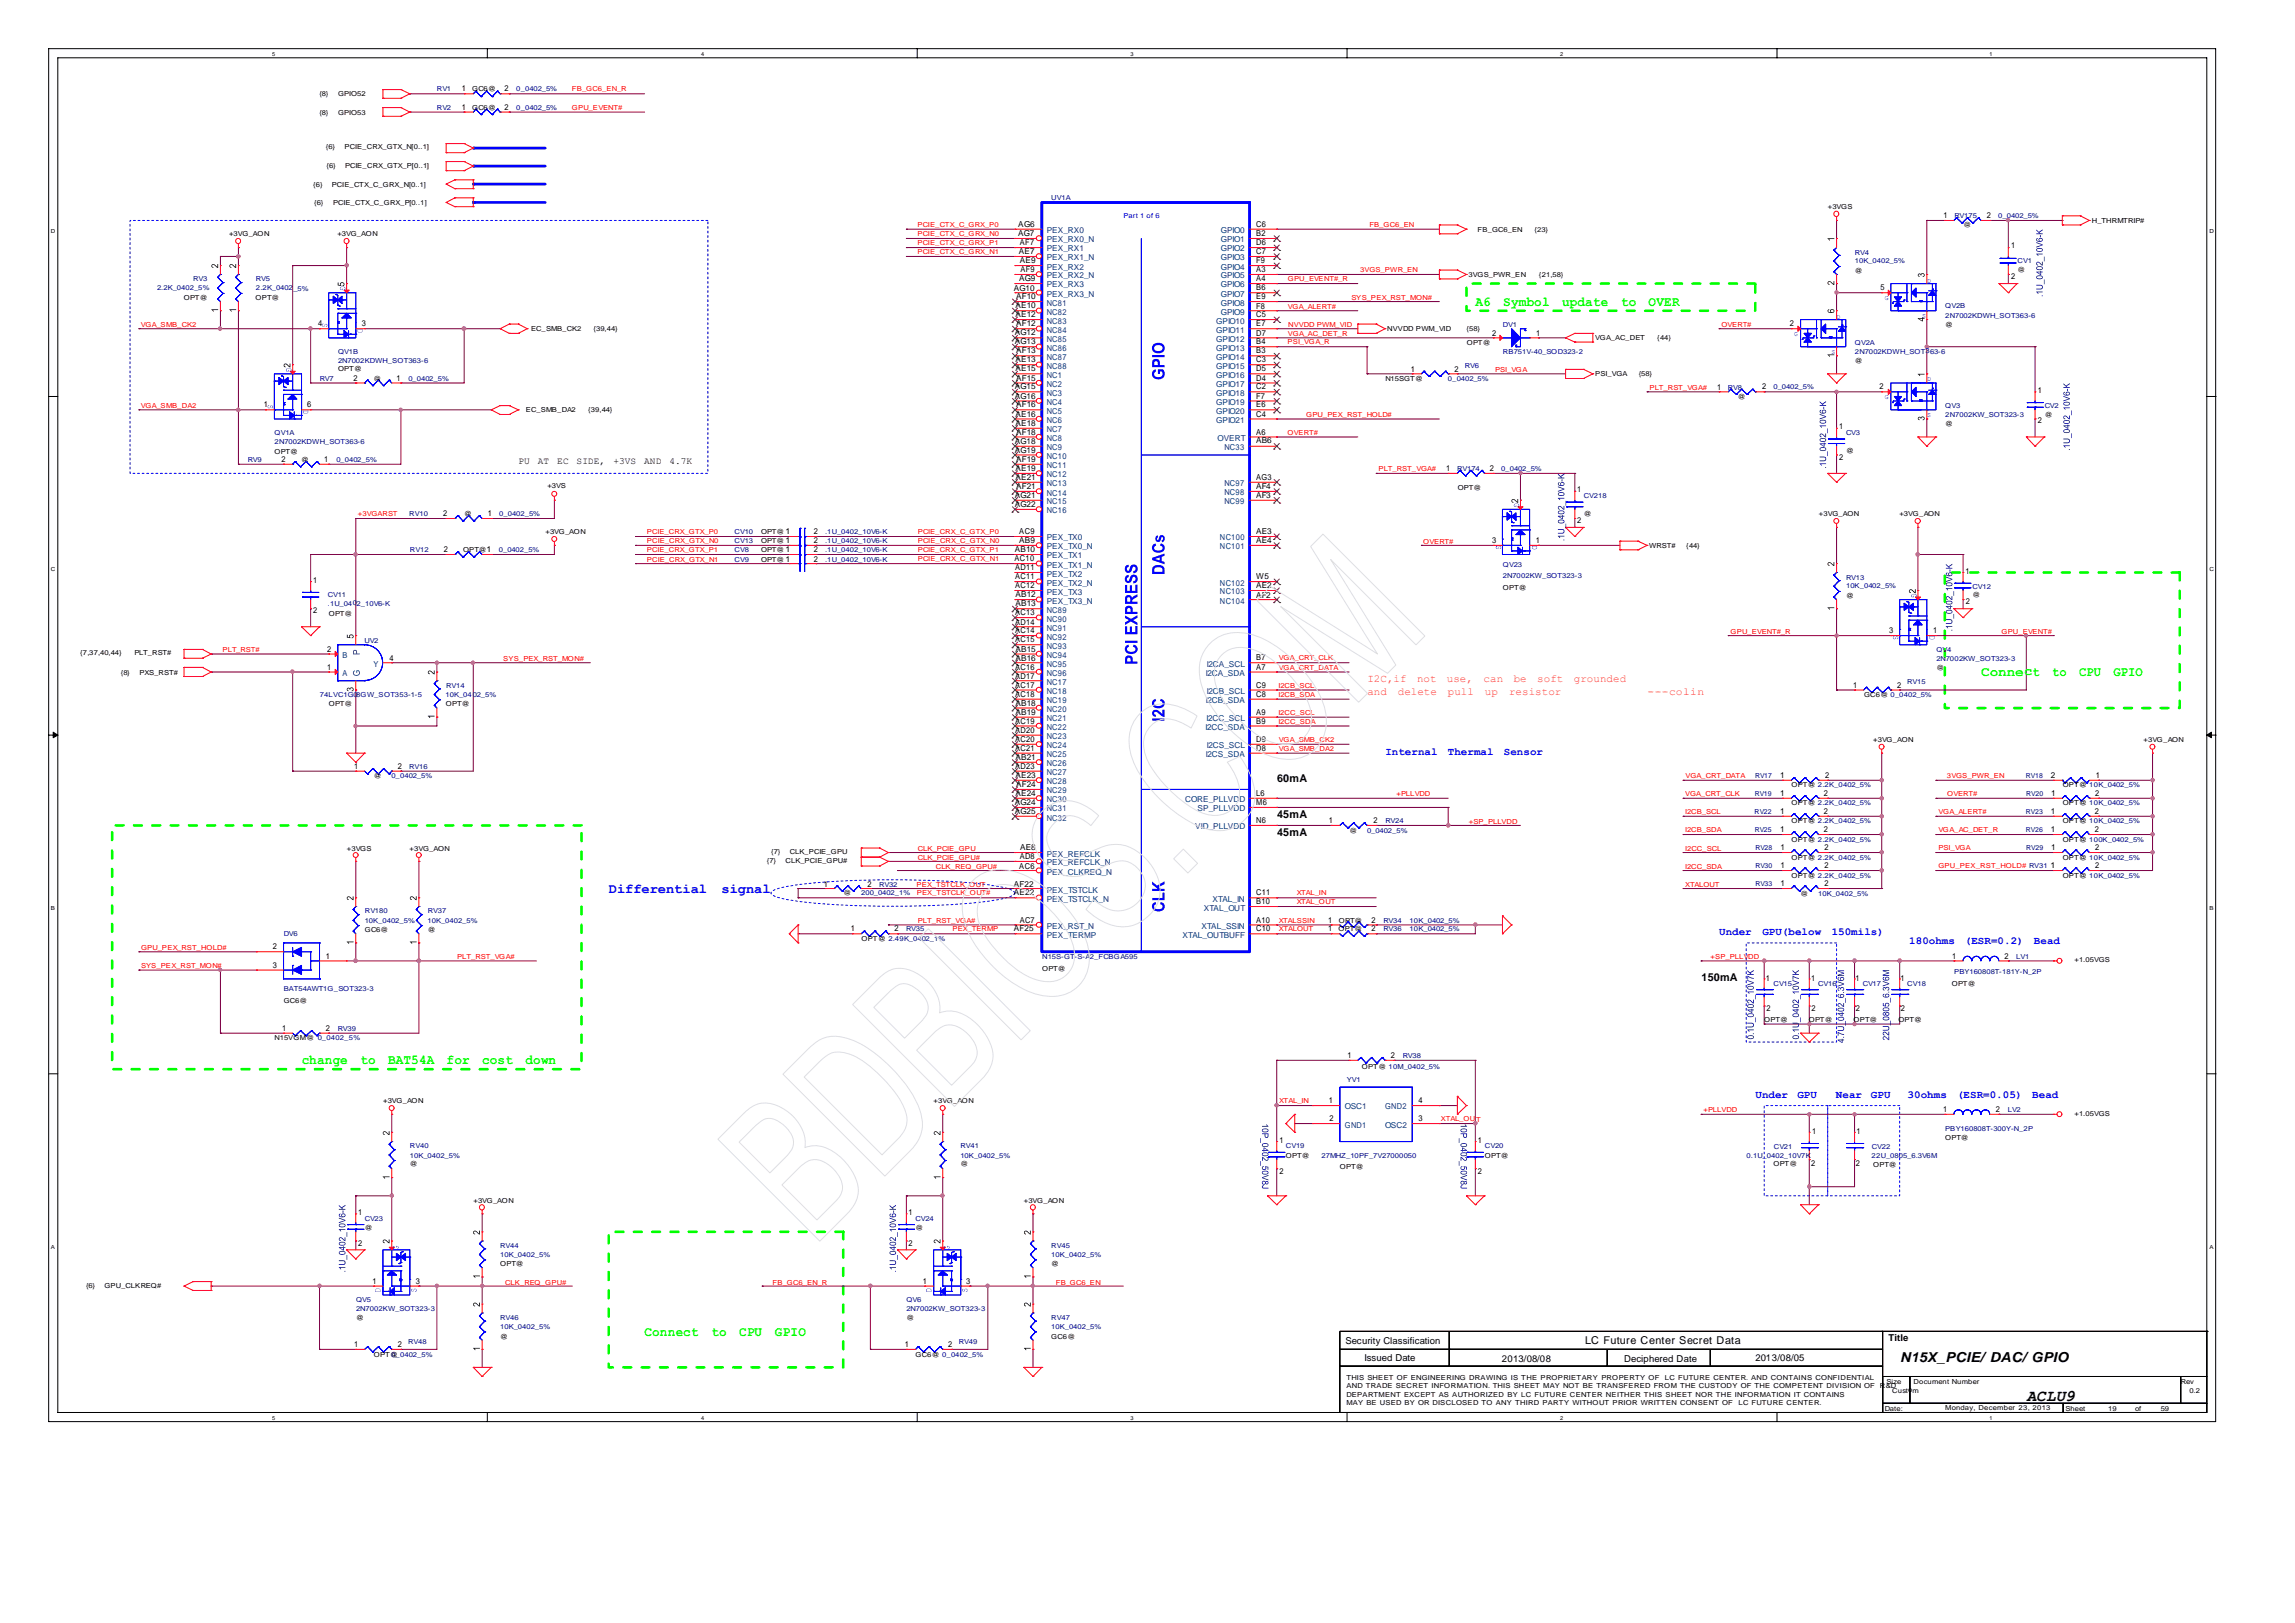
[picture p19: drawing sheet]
<svg xmlns="http://www.w3.org/2000/svg" width="297mm" height="210mm" viewBox="0 0 297 210" stroke-linecap="round" stroke-linejoin="round" font-family="sans-serif">
<defs><g id="words">
<text font-size="2.1" x="262.3" y="181.2">ACLU9</text>
<g font-size="1.8" fill="#0f0">
<text x="190.9" y="39.5">A6</text>
<text x="194.5" y="39.5">Symbol</text>
<text x="202.1" y="39.5">update</text>
<text x="209.8" y="39.5">to</text>
<text x="213.3" y="39.5">OVER</text>
<text x="256.4" y="87.5">Connect</text>
<text x="265.6" y="87.5">to</text>
<text x="269" y="87.5">CPU</text>
<text x="273.5" y="87.5">GPIO</text>
<text x="39" y="137.7">change</text>
<text x="46.7" y="137.7">to</text>
<text x="50.2" y="137.7">BAT54A</text>
<text x="57.8" y="137.7">for</text>
<text x="62.4" y="137.7">cost</text>
<text x="68" y="137.7">down</text>
<text x="83.4" y="172.8">Connect</text>
<text x="92.1" y="172.8">to</text>
<text x="95.6" y="172.8">CPU</text>
<text x="100.3" y="172.8">GPIO</text>
</g>
<g font-size="1.8" fill="#00f">
<text x="78.8" y="115.5">Differential</text>
<text x="93.4" y="115.5">signal</text>
</g>
<text font-size="1.8" x="245.9" y="176.2">N15X_PCIE/DAC/GPIO</text>
<g font-size="1.4" fill="#ff7f00">
<text x="176.9" y="88.3">I2C,if</text>
<text x="176.9" y="89.9">and</text>
<text x="180.9" y="89.9">delete</text>
<text x="183.4" y="88.3">not</text>
<text x="187.2" y="88.3">use,</text>
<text x="187.3" y="89.9">pull</text>
<text x="192" y="88.3">can</text>
<text x="192.1" y="89.9">up</text>
<text x="195.3" y="89.9">resistor</text>
<text x="195.9" y="88.3">be</text>
<text x="198.9" y="88.3">soft</text>
<text x="203.7" y="88.3">grounded</text>
<text x="213.2" y="89.9">---colin</text>
</g>
<g font-size="1.4">
<text x="165.3" y="101.1">60mA</text>
<text x="165.3" y="105.8">45mA</text>
<text x="165.3" y="108.2">45mA</text>
<text x="220.2" y="126.9">150mA</text>
<text x="205.1" y="173.9">LC Future Center Secret Data</text>
</g>
<g font-size="1.4" fill="#00f">
<text x="179.3" y="97.6">Internal</text>
<text x="187.3" y="97.6">Thermal</text>
<text x="194.6" y="97.6">Sensor</text>
<text x="222.5" y="121">Under</text>
<text x="228" y="121">GPU(below</text>
<text x="237" y="121">150mils)</text>
<text x="247.1" y="122.2">180ohms</text>
<text x="254.3" y="122.2">(ESR=0.2)</text>
<text x="263.2" y="122.2">Bead</text>
<text x="227.2" y="142">Under</text>
<text x="232.6" y="142">GPU</text>
<text x="237.6" y="142">Near</text>
<text x="242.1" y="142">GPU</text>
<text x="246.8" y="142">30ohms</text>
<text x="253.2" y="142">(ESR=0.05)</text>
<text x="263" y="142">Bead</text>
</g>
<g font-size="1.2">
<text x="67.1" y="60">PU</text>
<text x="69.6" y="60">AT</text>
<text x="72.1" y="60">EC</text>
<text x="74.6" y="60">SIDE,</text>
<text x="79.4" y="60">+3VS</text>
<text x="83.4" y="60">AND</text>
<text x="86.6" y="60">4.7K</text>
<text x="174.1" y="173.9">Security Classification</text>
<text x="244.4" y="173.5">Title</text>
<text x="176.6" y="176.1">Issued Date</text>
<text x="194.3" y="176.2">2013/08/08</text>
<text x="210.2" y="176.2">Deciphered Date</text>
<text x="227.2" y="176.1">2013/08/05</text>
</g>
<g font-size="1.1">
<text x="59.7" y="11.8">1</text>
<text x="65.3" y="11.8">2</text>
<text x="59.7" y="14.2">1</text>
<text x="65.3" y="14.2">2</text>
<text x="131.8" y="29.3">AG6</text>
<text x="162.5" y="29.4">C6</text>
<text x="251.5" y="28.2">1</text>
<text x="257.1" y="28.2">2</text>
<text x="131.8" y="30.5">AG7</text>
<text x="131.8" y="32.9">AE7</text>
<text x="132" y="31.7">AF7</text>
<text x="132" y="34">AE9</text>
<text x="132.1" y="35.2">AF9</text>
<text x="162.5" y="30.5">B2</text>
<text x="162.5" y="31.7">D6</text>
<text x="162.5" y="32.9">C7</text>
<text x="162.5" y="34">F9</text>
<text x="162.5" y="35.2">A3</text>
<text x="260.2" y="32.1">1</text>
<text x="131.2" y="37.6">AG10</text>
<text x="131.4" y="39.9">AE10</text>
<text x="131.4" y="41.1">AE12</text>
<text x="131.5" y="38.7">AF10</text>
<text x="131.9" y="36.4">AG9</text>
<text x="162.5" y="36.4">A4</text>
<text x="162.5" y="37.6">B6</text>
<text x="162.5" y="38.7">E9</text>
<text x="162.5" y="39.9">F8</text>
<text x="162.5" y="41">C5</text>
<text x="243.3" y="37.6">5</text>
<text x="260.2" y="36.1">2</text>
<text x="41.2" y="42.2">4</text>
<text x="46.8" y="42.2">3</text>
<text x="131.3" y="43.4">AG12</text>
<text x="131.3" y="44.5">AG13</text>
<text x="131.4" y="46.9">AE13</text>
<text x="131.5" y="42.2">AF12</text>
<text x="131.5" y="45.7">AF13</text>
<text x="162.5" y="42.2">E7</text>
<text x="162.5" y="43.4">D7</text>
<text x="162.5" y="44.5">B4</text>
<text x="162.5" y="45.7">B3</text>
<text x="162.5" y="46.9">C3</text>
<text x="193.1" y="43.4">2</text>
<text x="198.8" y="43.4">1</text>
<text x="231.6" y="42.2">2</text>
<text x="34.1" y="52.7">1</text>
<text x="39.8" y="52.7">6</text>
<text x="45.7" y="49.2">2</text>
<text x="51.3" y="49.2">1</text>
<text x="131.3" y="50.4">AG15</text>
<text x="131.3" y="51.6">AG16</text>
<text x="131.4" y="48.1">AE15</text>
<text x="131.4" y="53.9">AE16</text>
<text x="131.5" y="49.2">AF15</text>
<text x="131.5" y="52.7">AF16</text>
<text x="162.5" y="53.9">C4</text>
<text x="162.5" y="48.1">D5</text>
<text x="162.5" y="49.2">D4</text>
<text x="162.5" y="50.4">C2</text>
<text x="162.5" y="51.6">F7</text>
<text x="162.5" y="52.7">E6</text>
<text x="182.6" y="48.1">1</text>
<text x="188.2" y="48.1">2</text>
<text x="222.2" y="50.4">1</text>
<text x="228" y="50.4">2</text>
<text x="243.2" y="50.4">2</text>
<text x="263.7" y="50.8">1</text>
<text x="36.4" y="59.8">2</text>
<text x="42" y="59.8">1</text>
<text x="131.3" y="57.4">AG18</text>
<text x="131.3" y="58.6">AG19</text>
<text x="131.4" y="55.1">AE18</text>
<text x="131.5" y="56.3">AF18</text>
<text x="131.5" y="59.7">AF19</text>
<text x="162.5" y="56.2">A6</text>
<text x="162.5" y="57.4">AB6</text>
<text x="238" y="55.5">1</text>
<text x="238" y="59.5">2</text>
<text x="263.7" y="54.8">2</text>
<text x="131.3" y="64.4">AG21</text>
<text x="131.3" y="65.6">AG22</text>
<text x="131.4" y="60.9">AE19</text>
<text x="131.4" y="62.1">AE21</text>
<text x="131.5" y="63.3">AF21</text>
<text x="162.5" y="62.1">AG3</text>
<text x="162.5" y="63.3">AF4</text>
<text x="162.5" y="64.4">AF3</text>
<text x="187.1" y="60.9">1</text>
<text x="192.8" y="60.9">2</text>
<text x="204.1" y="63.7">1</text>
<text x="57.3" y="66.8">2</text>
<text x="57.4" y="71.4">2</text>
<text x="63" y="71.4">1</text>
<text x="63.1" y="66.8">1</text>
<text x="101.7" y="69.1">1</text>
<text x="101.7" y="70.2">1</text>
<text x="101.7" y="71.4">1</text>
<text x="105.3" y="69.1">2</text>
<text x="105.3" y="70.3">2</text>
<text x="105.3" y="71.4">2</text>
<text x="131.3" y="71.4">AB10</text>
<text x="131.9" y="69.1">AC9</text>
<text x="131.9" y="70.2">AB9</text>
<text x="162.5" y="69.1">AE3</text>
<text x="162.5" y="70.2">AE4</text>
<text x="193.1" y="70.2">3</text>
<text x="198.7" y="70.2">1</text>
<text x="204.1" y="67.6">2</text>
<text x="40.5" y="75.4">1</text>
<text x="101.7" y="72.7">1</text>
<text x="105.3" y="72.7">2</text>
<text x="131.3" y="72.6">AC10</text>
<text x="131.4" y="73.8">AD11</text>
<text x="131.4" y="74.9">AC11</text>
<text x="131.4" y="76.1">AC12</text>
<text x="131.4" y="77.3">AB12</text>
<text x="162.5" y="74.9">W5</text>
<text x="162.5" y="76.1">AE2</text>
<text x="162.5" y="77.3">AF2</text>
<text x="254.3" y="74.3">1</text>
<text x="40.5" y="79.4">2</text>
<text x="131.4" y="79.6">AC13</text>
<text x="131.4" y="80.8">AD14</text>
<text x="131.4" y="81.9">AC14</text>
<text x="131.4" y="83.1">AC15</text>
<text x="131.4" y="78.5">AB13</text>
<text x="244.5" y="81.9">3</text>
<text x="250.1" y="81.9">1</text>
<text x="254.4" y="78.1">2</text>
<text x="42.3" y="84.3">2</text>
<text x="42.3" y="86.6">1</text>
<text x="50.4" y="85.5">4</text>
<text x="131.4" y="86.6">AC16</text>
<text x="131.4" y="87.8">AD17</text>
<text x="131.4" y="89">AC17</text>
<text x="131.4" y="84.3">AB15</text>
<text x="131.4" y="85.5">AB16</text>
<text x="162.5" y="85.4">B7</text>
<text x="162.5" y="86.6">A7</text>
<text x="162.5" y="89">C9</text>
<text x="239.8" y="89">1</text>
<text x="245.5" y="89">2</text>
<text x="131.4" y="90.1">AC18</text>
<text x="131.4" y="93.7">AC19</text>
<text x="131.4" y="94.8">AD20</text>
<text x="131.4" y="96">AC20</text>
<text x="131.4" y="91.3">AB18</text>
<text x="131.4" y="92.5">AB19</text>
<text x="162.5" y="90.1">C8</text>
<text x="162.5" y="92.5">A9</text>
<text x="162.5" y="93.6">B9</text>
<text x="45.8" y="99.5">1</text>
<text x="51.5" y="99.5">2</text>
<text x="131.4" y="97.2">AC21</text>
<text x="131.4" y="99.5">AD23</text>
<text x="131.4" y="98.3">AB21</text>
<text x="131.4" y="100.6">AE23</text>
<text x="131.5" y="101.8">AF24</text>
<text x="162.5" y="96">D9</text>
<text x="162.5" y="97.1">D8</text>
<text x="230.4" y="100.7">1</text>
<text x="236.2" y="100.7">2</text>
<text x="265.4" y="100.7">2</text>
<text x="271.2" y="100.7">1</text>
<text x="131.3" y="104.2">AG24</text>
<text x="131.3" y="105.3">AG25</text>
<text x="131.4" y="103">AE24</text>
<text x="162.5" y="103">L6</text>
<text x="162.5" y="104.2">M6</text>
<text x="162.5" y="106.5">N6</text>
<text x="171.9" y="106.5">1</text>
<text x="177.7" y="106.5">2</text>
<text x="230.3" y="103">1</text>
<text x="230.3" y="105.3">1</text>
<text x="230.3" y="107.7">1</text>
<text x="236" y="103">2</text>
<text x="236" y="105.3">2</text>
<text x="236" y="107.7">2</text>
<text x="265.4" y="105.3">1</text>
<text x="265.4" y="107.7">1</text>
<text x="265.4" y="103">1</text>
<text x="271.1" y="105.3">2</text>
<text x="271.1" y="107.7">2</text>
<text x="271.1" y="103">2</text>
<text x="131.9" y="112.4">AC6</text>
<text x="132" y="111.1">AD8</text>
<text x="132" y="110">AE8</text>
<text x="230.4" y="110">1</text>
<text x="230.4" y="112.3">1</text>
<text x="236.1" y="110">2</text>
<text x="236.1" y="112.3">2</text>
<text x="265.3" y="112.3">1</text>
<text x="265.4" y="110">1</text>
<text x="271.1" y="110">2</text>
<text x="271.1" y="112.3">2</text>
<text x="106.6" y="114.7">1</text>
<text x="112.2" y="114.7">2</text>
<text x="131.2" y="114.7">AF22</text>
<text x="131.2" y="115.8">AE22</text>
<text x="132" y="119.4">AC7</text>
<text x="162.5" y="119.4">A10</text>
<text x="162.5" y="115.8">C11</text>
<text x="162.5" y="117">B10</text>
<text x="171.9" y="119.4">1</text>
<text x="177.5" y="119.4">2</text>
<text x="230.4" y="114.7">1</text>
<text x="236.1" y="114.7">2</text>
<text x="35.3" y="122.8">2</text>
<text x="35.3" y="125.2">3</text>
<text x="42.2" y="124">1</text>
<text x="110.1" y="120.5">1</text>
<text x="115.8" y="120.5">2</text>
<text x="131.2" y="120.5">AF25</text>
<text x="162.5" y="120.5">C10</text>
<text x="171.9" y="120.5">1</text>
<text x="177.5" y="120.5">2</text>
<text x="252.6" y="124.1">1</text>
<text x="259.4" y="124.1">2</text>
<text x="228.5" y="126.9">1</text>
<text x="228.6" y="130.8">2</text>
<text x="234.4" y="126.9">1</text>
<text x="234.4" y="130.8">2</text>
<text x="240.1" y="126.9">1</text>
<text x="240.1" y="130.8">2</text>
<text x="245.9" y="126.9">1</text>
<text x="245.9" y="130.8">2</text>
<text x="36.5" y="133.4">1</text>
<text x="42.2" y="133.4">2</text>
<text x="174.4" y="136.9">1</text>
<text x="180" y="136.9">2</text>
<text x="171.9" y="142.7">1</text>
<text x="183.5" y="142.7">4</text>
<text x="251.5" y="143.9">1</text>
<text x="258.3" y="143.9">2</text>
<text x="165.5" y="147.9">1</text>
<text x="172" y="145.1">2</text>
<text x="183.5" y="145.1">3</text>
<text x="191.2" y="147.9">1</text>
<text x="234.5" y="146.7">1</text>
<text x="240.2" y="146.7">1</text>
<text x="165.5" y="151.8">2</text>
<text x="191.2" y="151.8">2</text>
<text x="234.4" y="150.9">2</text>
<text x="240.1" y="150.9">2</text>
<text x="46.4" y="157.2">1</text>
<text x="46.4" y="161.2">2</text>
<text x="117.6" y="157.2">1</text>
<text x="117.6" y="161.2">2</text>
<text x="48.2" y="166.1">1</text>
<text x="53.8" y="166.1">3</text>
<text x="119.4" y="166.1">1</text>
<text x="125" y="166.1">3</text>
<text x="45.8" y="174.3">1</text>
<text x="51.5" y="174.3">2</text>
<text x="117.1" y="174.3">1</text>
<text x="122.7" y="174.3">2</text>
</g>
<g font-size="1.1" fill="#003f7f">
<text x="135.4" y="30.1">PEX_RX0</text>
<text x="135.4" y="31.3">PEX_RX0_N</text>
<text x="135.4" y="32.5">PEX_RX1</text>
<text x="135.4" y="33.7">PEX_RX1_N</text>
<text x="135.4" y="34.9">PEX_RX2</text>
<text x="135.4" y="36">PEX_RX2_N</text>
<text x="158" y="30.1">GPIO0</text>
<text x="158" y="31.3">GPIO1</text>
<text x="158" y="32.5">GPIO2</text>
<text x="158" y="33.7">GPIO3</text>
<text x="158" y="34.9">GPIO4</text>
<text x="158" y="36">GPIO5</text>
<text x="135.4" y="37.2">PEX_RX3</text>
<text x="135.4" y="38.4">PEX_RX3_N</text>
<text x="135.4" y="39.5">NC81</text>
<text x="135.4" y="40.7">NC82</text>
<text x="135.4" y="41.9">NC83</text>
<text x="157.4" y="41.9">GPIO10</text>
<text x="158" y="37.2">GPIO6</text>
<text x="158" y="38.4">GPIO7</text>
<text x="158" y="39.5">GPIO8</text>
<text x="158" y="40.7">GPIO9</text>
<text x="135.4" y="43">NC84</text>
<text x="135.4" y="44.2">NC85</text>
<text x="135.4" y="45.4">NC86</text>
<text x="135.4" y="46.5">NC87</text>
<text x="135.4" y="47.7">NC88</text>
<text x="157.4" y="43">GPIO11</text>
<text x="157.4" y="44.2">GPIO12</text>
<text x="157.4" y="45.4">GPIO13</text>
<text x="157.4" y="46.5">GPIO14</text>
<text x="157.4" y="47.7">GPIO15</text>
<text x="135.4" y="48.9">NC1</text>
<text x="135.4" y="50">NC2</text>
<text x="135.4" y="51.2">NC3</text>
<text x="135.4" y="52.4">NC4</text>
<text x="135.4" y="53.6">NC5</text>
<text x="157.4" y="48.9">GPIO16</text>
<text x="157.4" y="50">GPIO17</text>
<text x="157.4" y="51.2">GPIO18</text>
<text x="157.4" y="52.4">GPIO19</text>
<text x="157.4" y="53.6">GPIO20</text>
<text x="135.4" y="54.7">NC6</text>
<text x="135.4" y="55.9">NC7</text>
<text x="135.4" y="57">NC8</text>
<text x="135.4" y="58.2">NC9</text>
<text x="135.4" y="59.4">NC10</text>
<text x="157.4" y="54.7">GPIO21</text>
<text x="157.5" y="57">OVERT</text>
<text x="158.4" y="58.2">NC33</text>
<text x="135.4" y="60.5">NC11</text>
<text x="135.4" y="61.7">NC12</text>
<text x="135.4" y="62.9">NC13</text>
<text x="135.4" y="64.1">NC14</text>
<text x="135.4" y="65.2">NC15</text>
<text x="158.4" y="62.9">NC97</text>
<text x="158.4" y="64.1">NC98</text>
<text x="158.4" y="65.2">NC99</text>
<text x="135.4" y="66.4">NC16</text>
<text x="135.4" y="69.9">PEX_TX0</text>
<text x="135.4" y="71.1">PEX_TX0_N</text>
<text x="157.8" y="69.9">NC100</text>
<text x="157.8" y="71.1">NC101</text>
<text x="135.4" y="72.2">PEX_TX1</text>
<text x="135.4" y="73.4">PEX_TX1_N</text>
<text x="135.4" y="74.6">PEX_TX2</text>
<text x="135.4" y="75.8">PEX_TX2_N</text>
<text x="135.4" y="76.9">PEX_TX3</text>
<text x="157.8" y="75.8">NC102</text>
<text x="157.8" y="76.9">NC103</text>
<text x="135.4" y="78.1">PEX_TX3_N</text>
<text x="135.4" y="79.3">NC89</text>
<text x="135.4" y="80.5">NC90</text>
<text x="135.4" y="81.6">NC91</text>
<text x="135.4" y="82.8">NC92</text>
<text x="135.4" y="83.9">NC93</text>
<text x="157.8" y="78.1">NC104</text>
<text x="44.3" y="85.1">B</text>
<text x="44.3" y="87.5">A</text>
<text x="48.3" y="86.3">Y</text>
<text x="135.4" y="85.1">NC94</text>
<text x="135.4" y="86.3">NC95</text>
<text x="135.4" y="87.4">NC96</text>
<text x="135.4" y="88.6">NC17</text>
<text x="135.4" y="89.8">NC18</text>
<text x="156" y="87.4">I2CA_SDA</text>
<text x="156.2" y="86.3">I2CA_SCL</text>
<text x="156.2" y="89.8">I2CB_SCL</text>
<text x="135.4" y="90.9">NC19</text>
<text x="135.4" y="92.1">NC20</text>
<text x="135.4" y="93.3">NC21</text>
<text x="135.4" y="94.4">NC22</text>
<text x="135.4" y="95.6">NC23</text>
<text x="156" y="94.4">I2CC_SDA</text>
<text x="156" y="90.9">I2CB_SDA</text>
<text x="156.1" y="93.3">I2CC_SCL</text>
<text x="135.4" y="96.8">NC24</text>
<text x="135.4" y="98">NC25</text>
<text x="135.4" y="99.1">NC26</text>
<text x="135.4" y="100.3">NC27</text>
<text x="135.4" y="101.4">NC28</text>
<text x="156" y="97.9">I2CS_SDA</text>
<text x="156.2" y="96.8">I2CS_SCL</text>
<text x="135.4" y="102.6">NC29</text>
<text x="135.4" y="103.8">NC30</text>
<text x="135.4" y="105">NC31</text>
<text x="135.4" y="106.2">NC32</text>
<text x="153.4" y="103.8">CORE_PLLVDD</text>
<text x="154.7" y="107.3">VID_PLLVDD</text>
<text x="155" y="105">SP_PLLVDD</text>
<text x="135.4" y="110.8">PEX_REFCLK</text>
<text x="135.4" y="112">PEX_REFCLK_N</text>
<text x="135.4" y="113.1">PEX_CLKREQ_N</text>
<text x="135.4" y="115.5">PEX_TSTCLK</text>
<text x="135.4" y="116.7">PEX_TSTCLK_N</text>
<text x="155.8" y="117.8">XTAL_OUT</text>
<text x="156.9" y="116.7">XTAL_IN</text>
<text x="135.4" y="120.2">PEX_RST_N</text>
<text x="135.4" y="121.3">PEX_TERMP</text>
<text x="153" y="121.3">XTAL_OUTBUFF</text>
<text x="155.5" y="120.2">XTAL_SSIN</text>
<text x="174" y="143.5">OSC1</text>
<text x="179.2" y="143.5">GND2</text>
<text x="174" y="145.9">GND1</text>
<text x="179.2" y="145.9">OSC2</text>
</g>
<g font-size=".9" fill="#00007f">
<text x="56.5" y="11.8">RV1</text>
<text x="66.8" y="11.8">0_0402_5%</text>
<text x="56.5" y="14.2">RV2</text>
<text x="66.8" y="14.2">0_0402_5%</text>
<text x="136" y="25.9">UV1A</text>
<text x="252.9" y="28.2">RV175</text>
<text x="258.6" y="28.2">0_0402_5%</text>
<text x="240" y="32.9">RV4</text>
<text x="240" y="34">10K_0402_5%</text>
<text x="261.1" y="34">CV1</text>
<text x="20.3" y="37.6">2.2K_0402_5%</text>
<text x="25" y="36.4">RV3</text>
<text x="33.1" y="36.4">RV5</text>
<text x="33.1" y="37.6">2.2K_0402</text>
<text x="38" y="37.6">_5%</text>
<text x="251.7" y="39.9">QV2B</text>
<text x="251.7" y="41.1">2N7002KDWH_SOT363-6</text>
<text x="43.7" y="45.8">QV1B</text>
<text x="43.7" y="46.9">2N7002KDWH_SOT363-6</text>
<text x="189.6" y="47.6">RV6</text>
<text x="194.5" y="42.3">DV1</text>
<text x="194.5" y="45.8">RB751V-40_SOD323-2</text>
<text x="240" y="44.6">QV2A</text>
<text x="240" y="45.8">2N7002KDWH_SOT363-6</text>
<text x="41.4" y="49.2">RV7</text>
<text x="52.8" y="49.2">0_0402_5%</text>
<text x="187.3" y="49.3">0_0402_5%</text>
<text x="223.6" y="50.4">RV8</text>
<text x="229.5" y="50.4">0_0402_5%</text>
<text x="251.7" y="52.8">QV3</text>
<text x="251.7" y="53.9">2N7002KW_SOT323-3</text>
<text x="264.6" y="52.8">CV2</text>
<text x="32.1" y="59.8">RV9</text>
<text x="35.5" y="56.3">QV1A</text>
<text x="35.5" y="57.4">2N7002KDWH_SOT363-6</text>
<text x="43.5" y="59.8">0_0402_5%</text>
<text x="238.9" y="56.3">CV3</text>
<text x="188.5" y="60.9">RV174</text>
<text x="194.3" y="60.9">0_0402_5%</text>
<text x="204.9" y="64.4">CV218</text>
<text x="53" y="66.8">RV10</text>
<text x="53.1" y="71.4">RV12</text>
<text x="64.6" y="71.4">0_0402_5%</text>
<text x="64.6" y="66.8">0_0402_5%</text>
<text x="95.1" y="69.1">CV10</text>
<text x="95.1" y="70.2">CV13</text>
<text x="95.1" y="71.4">CV8</text>
<text x="106.8" y="69.1">.1U_0402_10V6-K</text>
<text x="106.8" y="70.3">.1U_0402_10V6-K</text>
<text x="106.8" y="71.4">.1U_0402_10V6-K</text>
<text x="42.4" y="77.3">CV11</text>
<text x="95.1" y="72.7">CV9</text>
<text x="106.8" y="72.7">.1U_0402_10V6-K</text>
<text x="194.5" y="73.3">QV23</text>
<text x="194.5" y="74.8">2N7002KW_SOT323-3</text>
<text x="238.9" y="75">RV13</text>
<text x="238.9" y="76.1">10K_0402_5%</text>
<text x="255.2" y="76.2">CV12</text>
<text x="42.4" y="78.4">.1U_040</text>
<text x="46.2" y="78.4">2_10V6-K</text>
<text x="47.2" y="83.2">UV2</text>
<text x="57.7" y="89">RV14</text>
<text x="246.8" y="88.5">RV15</text>
<text x="250.6" y="84.3">QV4</text>
<text x="250.6" y="85.5">2N</text>
<text x="251.8" y="85.5">7002KW_SOT323-3</text>
<text x="41.4" y="90.1">74LVC1G0</text>
<text x="46.1" y="90.1">8GW_SOT353-1-5</text>
<text x="57.7" y="90.1">10K_0402_5%</text>
<text x="50.7" y="100.7">0_0402_5%</text>
<text x="53" y="99.5">RV16</text>
<text x="227.1" y="100.7">RV17</text>
<text x="262.1" y="100.7">RV18</text>
<text x="176.9" y="107.7">0_0402_5%</text>
<text x="179.3" y="106.5">RV24</text>
<text x="227" y="105.3">RV22</text>
<text x="227.1" y="103">RV19</text>
<text x="227.1" y="107.7">RV25</text>
<text x="262.1" y="105.3">RV23</text>
<text x="262.1" y="107.7">RV26</text>
<text x="262.2" y="103">RV20</text>
<text x="227.2" y="110">RV28</text>
<text x="227.2" y="112.3">RV30</text>
<text x="262.2" y="110">RV29</text>
<text x="47.2" y="118.2">RV180</text>
<text x="47.2" y="119.4">10K_0402_5%</text>
<text x="55.3" y="119.4">10K_0402_5%</text>
<text x="55.4" y="118.2">RV37</text>
<text x="111.4" y="115.8">200_0402_1%</text>
<text x="113.8" y="114.7">RV32</text>
<text x="179" y="119.4">RV34</text>
<text x="182.4" y="119.4">10K_0402_5%</text>
<text x="227.2" y="114.7">RV33</text>
<text x="235.3" y="115.9">10K_0402_5%</text>
<text x="36.7" y="121.1">DV6</text>
<text x="117.2" y="120.5">RV35</text>
<text x="134.8" y="124">N15S-GT-S-A2_FCBGA595</text>
<text x="179" y="120.5">RV36</text>
<text x="182.4" y="120.5">10K_0402_5%</text>
<text x="260.9" y="124.1">LV1</text>
<text x="36.7" y="128.3">BAT54AWT1G_SOT323-3</text>
<text x="229.5" y="127.5">CV15</text>
<text x="235.3" y="127.5">CV16</text>
<text x="241" y="127.5">CV17</text>
<text x="246.8" y="127.5">CV18</text>
<text x="252.9" y="126.1">PBY160808T-181Y-N_2P</text>
<text x="43.7" y="133.4">RV39</text>
<text x="181.5" y="136.9">RV38</text>
<text x="174.3" y="140">YV1</text>
<text x="259.8" y="143.9">LV2</text>
<text x="53.1" y="148.6">RV40</text>
<text x="53.1" y="149.8">10K_0402_5%</text>
<text x="124.3" y="149.8">10K_0402_5%</text>
<text x="124.3" y="148.6">RV41</text>
<text x="166.4" y="148.6">CV19</text>
<text x="171" y="149.8">27MHZ_10PF_7V27000050</text>
<text x="192.1" y="148.6">CV20</text>
<text x="226" y="149.8">0.1U_0402_10V7K</text>
<text x="229.5" y="148.6">CV21</text>
<text x="242.2" y="149.8">22U_0805_6.3V6M</text>
<text x="242.2" y="148.6">CV22</text>
<text x="251.7" y="146.3">PBY160808T-300Y-N_2P</text>
<text x="47.2" y="158">CV23</text>
<text x="64.7" y="161.5">RV44</text>
<text x="118.5" y="158">CV24</text>
<text x="136" y="161.5">RV45</text>
<text x="64.7" y="162.6">10K_0402_5%</text>
<text x="136" y="162.6">10K_0402_5%</text>
<text x="46.1" y="168.4">QV5</text>
<text x="46.1" y="169.7">2N7002KW_SOT323-3</text>
<text x="52.8" y="173.9">RV48</text>
<text x="64.7" y="170.8">RV46</text>
<text x="64.7" y="172">10K_0402_5%</text>
<text x="117.3" y="168.4">QV6</text>
<text x="117.3" y="169.7">2N7002KW_SOT323-3</text>
<text x="124.1" y="173.9">RV49</text>
<text x="136" y="170.8">RV47</text>
<text x="136" y="172">10K_0402_5%</text>
<text x="50.7" y="175.5">0_0402_5%</text>
</g>
<g font-size=".9">
<text x="61.1" y="11.8">GC6@</text>
<text x="41.3" y="12.4">{8}</text>
<text x="41.3" y="14.8">{8}</text>
<text x="43.7" y="12.4">GPIO52</text>
<text x="43.7" y="14.8">GPIO53</text>
<text x="61.1" y="14.2">GC6@</text>
<text x="42.2" y="19.3">{6}</text>
<text x="42.3" y="21.7">{6}</text>
<text x="44.6" y="19.3">PCIE_CRX_GTX_N[0..1]</text>
<text x="44.7" y="21.7">PCIE_CRX_GTX_P[0..1]</text>
<text x="40.5" y="24.2">{6}</text>
<text x="40.6" y="26.5">{6}</text>
<text x="42.9" y="24.2">PCIE_CTX_C_GRX_N[0..1]</text>
<text x="43.1" y="26.5">PCIE_CTX_C_GRX_P[0..1]</text>
<text x="191.2" y="30">FB_GC6_EN</text>
<text x="198.6" y="30">{23}</text>
<text x="236.5" y="27.1">+3VGS</text>
<text x="254.1" y="29.4">@</text>
<text x="270.7" y="28.8">H_THRMTRIP#</text>
<text x="29.6" y="30.6">+3VG_AON</text>
<text x="43.7" y="30.6">+3VG_AON</text>
<text x="190" y="35.9">3VGS_PWR_EN</text>
<text x="199.1" y="35.9">{21,58}</text>
<text x="240" y="35.3">@</text>
<text x="261.1" y="35.2">@</text>
<text x="23.8" y="38.8">OPT@</text>
<text x="33.1" y="38.8">OPT@</text>
<text x="68.7" y="42.8">EC_SMB_CK2</text>
<text x="76.8" y="42.8">{39,44}</text>
<text x="179.5" y="42.8">NVVDD PWM_VID</text>
<text x="189.8" y="42.8">{58}</text>
<text x="189.8" y="44.6">OPT@</text>
<text x="206.4" y="44">VGA_AC_DET</text>
<text x="214.5" y="44">{44}</text>
<text x="240" y="47">@</text>
<text x="251.7" y="42.3">@</text>
<text x="43.7" y="48.1">OPT@</text>
<text x="48.3" y="49.2">@</text>
<text x="68" y="53.3">EC_SMB_DA2</text>
<text x="76.1" y="53.3">{39,44}</text>
<text x="179.3" y="49.3">N15SGT@</text>
<text x="206.4" y="48.7">PSI_VGA</text>
<text x="212" y="48.7">{58}</text>
<text x="224.9" y="51.6">@</text>
<text x="264.6" y="53.9">@</text>
<text x="35.5" y="58.7">OPT@</text>
<text x="39" y="59.8">@</text>
<text x="238.9" y="58.6">@</text>
<text x="251.7" y="55.1">@</text>
<text x="70.8" y="63.1">+3VS</text>
<text x="188.6" y="63.4">OPT@</text>
<text x="60" y="71.4">OPT@</text>
<text x="60.1" y="66.8">@</text>
<text x="70.6" y="69.1">+3VG_AON</text>
<text x="98.5" y="69.1">OPT@</text>
<text x="98.5" y="70.2">OPT@</text>
<text x="98.5" y="71.4">OPT@</text>
<text x="204.9" y="66.7">@</text>
<text x="213.4" y="70.9">WRST#</text>
<text x="218.2" y="70.9">{44}</text>
<text x="235.4" y="66.8">+3VG_AON</text>
<text x="245.8" y="66.8">+3VG_AON</text>
<text x="98.5" y="72.7">OPT@</text>
<text x="194.5" y="76.3">OPT@</text>
<text x="238.9" y="77.3">@</text>
<text x="255.2" y="77.2">@</text>
<text x="42.6" y="79.7">OPT@</text>
<text x="10.4" y="84.8">{7,37,40,44}</text>
<text x="15.6" y="87.3">{8}</text>
<text x="17.4" y="84.8">PLT_RST#</text>
<text x="18" y="87.3">PXS_RST#</text>
<text x="250.6" y="86.7">@</text>
<text x="42.6" y="91.4">OPT@</text>
<text x="57.7" y="91.4">OPT@</text>
<text x="241.2" y="90.1">GC6@ 0_0402_5%</text>
<text x="48.4" y="100.7">@</text>
<text x="231.8" y="101.9">OPT@ 2.2K_0402_5%</text>
<text x="242.4" y="96">+3VG_AON</text>
<text x="266.9" y="101.9">OPT@ 10K_0402_5%</text>
<text x="277.4" y="96">+3VG_AON</text>
<text x="174.6" y="107.7">@</text>
<text x="231.8" y="104.2">OPT@ 2.2K_0402_5%</text>
<text x="231.8" y="106.5">OPT@ 2.2K_0402_5%</text>
<text x="266.9" y="104.2">OPT@ 10K_0402_5%</text>
<text x="266.9" y="106.5">OPT@ 10K_0402_5%</text>
<text x="44.9" y="110">+3VGS</text>
<text x="53" y="110">+3VG_AON</text>
<text x="99.2" y="111.7">{7}</text>
<text x="99.8" y="110.5">{7}</text>
<text x="101.7" y="111.7">CLK_PCIE_GPU#</text>
<text x="102.2" y="110.5">CLK_PCIE_GPU</text>
<text x="231.8" y="108.9">OPT@ 2.2K_0402_5%</text>
<text x="231.8" y="111.2">OPT@ 2.2K_0402_5%</text>
<text x="231.8" y="113.6">OPT@ 2.2K_0402_5%</text>
<text x="266.9" y="108.9">OPT@ 100K_0402_5%</text>
<text x="266.9" y="111.2">OPT@ 10K_0402_5%</text>
<text x="266.9" y="113.6">OPT@ 10K_0402_5%</text>
<text x="109.2" y="115.8">@</text>
<text x="173.3" y="119.4">OPT@</text>
<text x="233" y="115.9">@</text>
<text x="47.2" y="120.5">GC6@</text>
<text x="55.4" y="120.5">@</text>
<text x="111.5" y="121.7">OPT@ 2.49K_0402_1%</text>
<text x="134.8" y="125.6">OPT@</text>
<text x="173.2" y="120.5">OPT@</text>
<text x="268.4" y="124.5">+1.05VGS</text>
<text x="36.7" y="129.8">GC6@</text>
<text x="252.6" y="127.5">OPT@</text>
<text x="35.5" y="134.6">N15VGM@ 0_0402_5%</text>
<text x="228.3" y="132.3">OPT@</text>
<text x="234.1" y="132.3">OPT@</text>
<text x="239.9" y="132.3">OPT@</text>
<text x="245.7" y="132.3">OPT@</text>
<text x="49.6" y="142.7">+3VG_AON</text>
<text x="120.8" y="142.7">+3VG_AON</text>
<text x="176.2" y="138.3">OPT@ 10M_0402_5%</text>
<text x="166.4" y="149.8">OPT@</text>
<text x="192.1" y="149.8">OPT@</text>
<text x="251.7" y="147.4">OPT@</text>
<text x="268.4" y="144.4">+1.05VGS</text>
<text x="53.1" y="150.9">@</text>
<text x="61.3" y="155.6">+3VG_AON</text>
<text x="124.3" y="150.9">@</text>
<text x="132.5" y="155.6">+3VG_AON</text>
<text x="173.4" y="151.2">OPT@</text>
<text x="229.5" y="150.9">OPT@</text>
<text x="242.4" y="151">OPT@</text>
<text x="47.2" y="159.1">@</text>
<text x="118.5" y="159.1">@</text>
<text x="11.1" y="166.6">{6}</text>
<text x="13.5" y="166.6">GPU_CLKREQ#</text>
<text x="64.7" y="163.8">OPT@</text>
<text x="136" y="163.8">@</text>
<text x="46.1" y="170.8">@</text>
<text x="64.7" y="173.2">@</text>
<text x="117.3" y="170.8">@</text>
<text x="136" y="173.2">GC6@</text>
<text x="48.4" y="175.5">OPT@</text>
<text x="118.5" y="175.5">GC6@ 0_0402_5%</text>
<text x="174.2" y="178.5">THIS SHEET OF ENGINEERING DRAWING IS THE PROPRIETARY PROPERTY OF</text>
<text x="174.2" y="179.6">AND TRADE SECRET INFORMATION. THIS SHEET MAY NOT BE TRANSFERED FROM THE CUSTODY OF THE COMPETENT DIVISION OF</text>
<text x="215.4" y="178.5">LC FUTURE CENTER. AND CONTAINS CONFIDENTIAL</text>
<text x="243.2" y="179.6">R&amp;D</text>
<text x="244.1" y="179">Size</text>
<text x="247.6" y="179">Document Number</text>
<text x="282.2" y="179">Rev</text>
<text x="174.2" y="180.7">DEPARTMENT EXCEPT AS AUTHORIZED BY LC FUTURE CENTER NEITHER THIS SHEET NOR THE INFORMATION IT CONTAINS</text>
<text x="174.2" y="181.8">MAY BE USED BY OR DISCLOSED TO ANY THIRD PARTY WITHOUT PRIOR WRITTEN CONSENT OF</text>
<text x="225" y="181.8">LC FUTURE CENTER.</text>
<text x="243.9" y="182.5">Date:</text>
<text x="244.8" y="180.2">Custom</text>
<text x="251.7" y="182.4">Monday, December 23, 2013</text>
<text x="267.3" y="182.5">Sheet</text>
<text x="272.8" y="182.5">19</text>
<text x="276.3" y="182.5">of</text>
<text x="279.6" y="182.5">59</text>
<text x="283.3" y="180.2">0.2</text>
</g>
<g font-size=".9" fill="#f00">
<text x="74" y="11.8">FB_GC6_EN_R</text>
<text x="74" y="14.2">GPU_EVENT#</text>
<text x="118.7" y="29.3">PCIE_CTX_C_GRX_P0</text>
<text x="177.2" y="29.4">FB_GC6_EN</text>
<text x="118.7" y="30.5">PCIE_CTX_C_GRX_N0</text>
<text x="118.7" y="31.7">PCIE_CTX_C_GRX_P1</text>
<text x="118.7" y="32.9">PCIE_CTX_C_GRX_N1</text>
<text x="176" y="35.2">3VGS_PWR_EN</text>
<text x="166.6" y="36.4">GPU_EVENT#_R</text>
<text x="166.6" y="39.9">VGA_ALERT#</text>
<text x="174.9" y="38.8">SYS_PEX_RST_MON#</text>
<text x="18.2" y="42.3">VGA_SMB_CK2</text>
<text x="166.6" y="44.5">PSI_VGA_R</text>
<text x="166.6" y="43.4">VGA_AC_DET_R</text>
<text x="166.7" y="42.3">NVVDD PWM_VID</text>
<text x="222.8" y="42.3">OVERT#</text>
<text x="18.2" y="52.8">VGA_SMB_DA2</text>
<text x="169" y="54">GPU_PEX_RST_HOLD#</text>
<text x="193.5" y="48.1">PSI_VGA</text>
<text x="213.4" y="50.4">PLT_RST_VGA#</text>
<text x="166.6" y="56.2">OVERT#</text>
<text x="178.4" y="60.9">PLT_RST_VGA#</text>
<text x="46.3" y="66.8">+3VGARST</text>
<text x="83.7" y="69.1">PCIE_CRX_GTX_P0</text>
<text x="83.7" y="70.2">PCIE_CRX_GTX_N0</text>
<text x="83.7" y="71.4">PCIE_CRX_GTX_P1</text>
<text x="118.8" y="69.1">PCIE_CRX_C_GTX_P0</text>
<text x="118.8" y="70.2">PCIE_CRX_C_GTX_N0</text>
<text x="118.8" y="71.4">PCIE_CRX_C_GTX_P1</text>
<text x="184.2" y="70.3">OVERT#</text>
<text x="83.7" y="72.7">PCIE_CRX_GTX_N1</text>
<text x="118.8" y="72.6">PCIE_CRX_C_GTX_N1</text>
<text x="223.9" y="82">GPU_EVENT#_R</text>
<text x="259" y="82">GPU_EVENT#</text>
<text x="28.8" y="84.3">PLT_RST#</text>
<text x="65.1" y="85.5">SYS_PEX_RST_MON#</text>
<text x="165.4" y="89">I2CB_SCL</text>
<text x="165.5" y="85.4">VGA_CRT_CLK</text>
<text x="165.5" y="86.6">VGA_CRT_DATA</text>
<text x="165.4" y="90.1">I2CB_SDA</text>
<text x="165.4" y="92.5">I2CC_SCL</text>
<text x="165.4" y="93.6">I2CC_SDA</text>
<text x="165.5" y="96">VGA_SMB_CK2</text>
<text x="165.5" y="97.1">VGA_SMB_DA2</text>
<text x="218.1" y="100.7">VGA_CRT_DATA</text>
<text x="251.9" y="100.7">3VGS_PWR_EN</text>
<text x="180.7" y="103">+PLLVDD</text>
<text x="190.1" y="106.6">+SP_PLLVDD</text>
<text x="218.1" y="103">VGA_CRT_CLK</text>
<text x="218.1" y="105.3">I2CB_SCL</text>
<text x="218.1" y="107.7">I2CB_SDA</text>
<text x="250.8" y="105.3">VGA_ALERT#</text>
<text x="250.8" y="107.7">VGA_AC_DET_R</text>
<text x="252" y="103">OVERT#</text>
<text x="118.8" y="110.1">CLK_PCIE_GPU</text>
<text x="118.8" y="111.2">CLK_PCIE_GPU#</text>
<text x="121.1" y="112.4">CLK_REQ_GPU#</text>
<text x="218.1" y="110.1">I2CC_SCL</text>
<text x="218.1" y="112.4">I2CC_SDA</text>
<text x="250.8" y="110">PSI_VGA</text>
<text x="250.8" y="112.3">GPU_PEX_RST_HOLD# RV31</text>
<text x="118.6" y="114.7">PEX_TSTCLK_OUT</text>
<text x="118.6" y="115.8">PEX_TSTCLK_OUT#</text>
<text x="118.8" y="119.4">PLT_RST_VGA#</text>
<text x="165.5" y="119.4">XTALSSIN</text>
<text x="167.8" y="115.8">XTAL_IN</text>
<text x="167.8" y="117">XTAL_OUT</text>
<text x="218.1" y="114.7">XTALOUT</text>
<text x="18.2" y="122.9">GPU_PEX_RST_HOLD#</text>
<text x="18.2" y="125.2">SYS_PEX_RST_MON#</text>
<text x="59.1" y="124.1">PLT_RST_VGA#</text>
<text x="123.2" y="120.5">PEX_TERMP</text>
<text x="165.5" y="120.5">XTALOUT</text>
<text x="221.4" y="124.1">+SP_PLLVDD</text>
<text x="165.5" y="142.7">XTAL_IN</text>
<text x="220.4" y="143.9">+PLLVDD</text>
<text x="186.5" y="145.1">XTAL_OU</text>
<text x="191" y="145.1">T</text>
<text x="65.4" y="166.2">CLK_REQ_GPU#</text>
<text x="100" y="166.2">FB_GC6_EN_R</text>
<text x="136.6" y="166.2">FB_GC6_EN</text>
</g>
<g font-size=".9" fill="#00f">
<text x="145.4" y="28.2">Part 1 of 6</text>
<text x="237.7" y="41.2">D</text>
<text x="243.9" y="38.8">G</text>
<text x="248.7" y="41.2">S</text>
<text x="249.4" y="36.6">D</text>
<text x="232.1" y="43.5">G</text>
<text x="237" y="45.8">S</text>
<text x="243.9" y="51.6">G</text>
<text x="249.4" y="49.3">D</text>
<text x="249.4" y="53.9">S</text>
</g>
<g font-size=".7">
<text x="35.2" y="7.2">5</text>
<text x="90.7" y="7.2">4</text>
<text x="146.3" y="7.2">3</text>
<text x="201.9" y="7.2">2</text>
<text x="257.4" y="7.2">1</text>
<text x="6.6" y="30.1">D</text>
<text x="285.9" y="30.1">D</text>
<text x="6.6" y="73.9">C</text>
<text x="285.9" y="73.9">C</text>
<text x="6.6" y="117.8">B</text>
<text x="285.9" y="117.8">B</text>
<text x="6.6" y="161.6">A</text>
<text x="285.9" y="161.6">A</text>
<text x="35.2" y="183.7">5</text>
<text x="90.7" y="183.7">4</text>
<text x="146.3" y="183.7">3</text>
<text x="201.9" y="183.7">2</text>
<text x="257.4" y="183.7">1</text>
</g>
</g></defs>
<g fill="none" stroke="#000" stroke-width=".13">
<path d="M6.3 6.3h280.4v177.6h-280.4zM7.5 7.5h278.1v175.2h-278.1zM63.1 6.3v1.2M118.7 6.3v1.2M174.3 6.3v1.2M229.9 6.3v1.2M6.3 51.3h1.2M285.6 51.3h1.2M6.3 95.1h1.2M6.9 94.7l.6 .4-.6 .3zM285.6 95.1l.6-.4v.7zM285.6 95.1h1.2"/>
<path d="M6.3 138.9h1.2M285.6 138.9h1.2M63.1 182.7v1.2M118.7 182.7v1.2M174.3 182.7v1.2M229.9 182.7v1.2"/>
</g>
<path d="M6.9 94.7l.6 .4-.6 .3zM285.6 95.1l.6-.4v.7z" fill="#000"/>
<path d="M227.1 36.7h-37.3v3.5h37.3v-3.5M282 74.1h-30.3v17.5h30.3v-17.5M75.2 106.8h-60.7v31.5h60.7v-31.5M109.1 159.4h-30.3v17.5h30.3v-17.5" fill="none" stroke="#0f0" stroke-width=".34" stroke-dasharray="1 1.4"/>
<path d="M91.6 28.5h-74.8v32.7h74.8v-32.7M131.3 115.5l-.1-.2a6.8 6.8 0 0 0-2.7-.7 115.1 115.1 0 0 0-25.9 0 6.8 6.8 0 0 0-2.7 .7l-.1 .2 .1 .2a6.9 6.9 0 0 0 2.7 .8 113.9 113.9 0 0 0 25.9 0 6.9 6.9 0 0 0 2.7-.8l.1-.2M237.6 122h-11.6v12.8h11.6v-12.8M236.5 143h-8.2v11.7h8.2v-11.7M245.8 143h-9.3v11.7h9.3v-11.7" fill="none" stroke="#00f" stroke-width=".13" stroke-dasharray=".3 .3"/>
<path d="M61.2 19.2h.1M61.2 19.2h9.4M61.2 23.8h.1M61.2 26.2h.1M61.2 21.5h.1M61.2 23.8h9.4M61.2 26.2h9.4M61.2 21.5h9.4" fill="none" stroke="#00f" stroke-width=".34"/>
<path d="M18 125.5h.1M18 125.5h15.2M28.5 125.5h.1M28.5 125.5v8.2M42.5 133.7h.1M42.5 133.7h11.7M54.2 122h.1M54.2 122v2.3" fill="none" stroke="#7f003f" stroke-width=".13"/>
<circle cx="28.5" cy="125.5" r=".21" fill="#f0f"/>
<circle cx="28.5" cy="125.5" r=".21" fill="none" stroke="#f0f" stroke-width=".13"/>
<g fill="none" stroke="#7f003f" stroke-width=".13">
<path d="M46 89.3h.1M46 93.9h.1M46 89.3v4.6M56.5 92.8h.1M56.5 92.8v1.1h-10.5M18 123.1h.1M18 123.1h15.2M28.5 133.7h.1M28.5 133.7h8.2M54.2 124.3h.1M54.2 124.3v9.4M228.3 124.3h.1"/>
<path d="M228.3 130.2h.1M228.3 132.5h.1M228.3 124.3h5.8M228.3 130.2v2.3M234.1 130.2h.1M234.1 124.3h.1M234.1 124.3v2.3M234.1 130.2v2.3h-5.8M245.8 130.2h.1M245.8 124.3h.1M245.8 124.3v2.3M245.8 130.2v2.3"/>
<path d="M50.7 154.7h.1M50.7 154.7v5.8M186.2 145.4h.1M186.2 145.4h4.7M190.9 145.4h.1M190.9 145.4v2.3M234.1 153.5h.1M234.1 144.2h.1M234.1 153.5v2.4M234.1 144.2h17.6M240 150h.1M240 144.2h.1"/>
<path d="M240 150v3.5h-5.9M258.7 144.2h.1M258.7 144.2h7"/>
</g>
<circle cx="240" cy="144.2" r=".21" fill="#f0f"/>
<circle cx="240" cy="144.2" r=".21" fill="none" stroke="#f0f" stroke-width=".13"/>
<circle cx="234.1" cy="144.2" r=".21" fill="#f0f"/>
<circle cx="234.1" cy="144.2" r=".21" fill="none" stroke="#f0f" stroke-width=".13"/>
<g fill="none" stroke="#7f003f" stroke-width=".13">
<path d="M248.2 68.2h.1M248.2 68.2v3.5M237.6 82.2h.1M237.6 82.2h7.1M243.5 97.4h.1M243.5 97.4v3.5M178.1 119.7h.1M178.1 119.7h12.8M190.9 119.7h.1M190.9 119.7v1.1h-12.8M178.1 120.8h.1M234.1 144.2h.1"/>
<path d="M234.1 144.2v2.3"/>
</g>
<circle cx="190.9" cy="119.6" r=".21" fill="#f0f"/>
<circle cx="190.9" cy="119.6" r=".21" fill="none" stroke="#f0f" stroke-width=".13"/>
<path d="M46 154.7h.1M46 154.7h4.7" fill="none" stroke="#7f003f" stroke-width=".13"/>
<circle cx="50.7" cy="154.7" r=".21" fill="#f0f"/>
<circle cx="50.7" cy="154.7" r=".21" fill="none" stroke="#f0f" stroke-width=".13"/>
<path d="M40.2 71.7h.1M40.2 71.7h5.8M237.6 68.2h.1M237.6 68.2v4.7M37.9 86.9h.1M37.9 86.9h4.6" fill="none" stroke="#7f003f" stroke-width=".13"/>
<circle cx="46" cy="71.7" r=".22" fill="#f0f"/>
<circle cx="46" cy="71.7" r=".22" fill="none" stroke="#f0f" stroke-width=".13"/>
<path d="M46 71.7h.1M46 71.7v10.5M254 77.6h.1M254 77.6v1.2M223.6 82.2h.1M223.6 82.2h14" fill="none" stroke="#7f003f" stroke-width=".13"/>
<circle cx="237.6" cy="82.2" r=".21" fill="#f0f"/>
<circle cx="237.6" cy="82.2" r=".21" fill="none" stroke="#f0f" stroke-width=".13"/>
<path d="M27.3 86.9h.1M27.3 86.9h10.6M37.9 99.8h.1M37.9 86.9h.1M37.9 99.8h8.1M37.9 86.9v12.9M217.8 103.3h.1M217.8 103.3h12.9" fill="none" stroke="#7f003f" stroke-width=".13"/>
<circle cx="37.8" cy="86.9" r=".21" fill="#f0f"/>
<circle cx="37.8" cy="86.9" r=".21" fill="none" stroke="#f0f" stroke-width=".13"/>
<path d="M248.2 71.7h.1M248.2 71.7v4.7M254 71.7h.1M254 71.7v2.4" fill="none" stroke="#7f003f" stroke-width=".13"/>
<circle cx="248.1" cy="71.7" r=".22" fill="#f0f"/>
<circle cx="248.1" cy="71.7" r=".22" fill="none" stroke="#f0f" stroke-width=".13"/>
<g fill="none" stroke="#7f003f" stroke-width=".13">
<path d="M248.2 71.7h.1M248.2 71.7h5.8M117.3 154.7h.1M117.3 154.7v2.3M117.3 154.7h4.7M122 154.7h.1M122 154.7v5.8M98.6 166.4h.1M98.6 166.4h21.1M112.6 166.4h.1M125.5 166.4h.1M125.5 166.4h2.3"/>
<path d="M127.8 166.4h.1M127.8 166.4v8.2"/>
</g>
<path d="M112.4 166.2h.4v.3h-.4v-.1z" fill-rule="evenodd" fill="#f0f"/>
<path d="M112.4 166.2h.4v.3h-.4v-.1z" fill="none" stroke="#f0f" stroke-width=".13"/>
<g fill="none" stroke="#7f003f" stroke-width=".13">
<path d="M122 144.2h.1M122 144.2v2.3M133.7 157h.1M133.7 157v2.4M112.6 166.4h.1M112.6 174.6h.1M112.6 166.4v8.2M112.6 174.6h4.7M117.3 160.5h.1M117.3 160.5v1.2M123.1 174.6h.1M123.1 174.6h4.7"/>
<path d="M127.8 166.4h.1M127.8 166.4h5.9"/>
</g>
<circle cx="133.6" cy="166.4" r=".21" fill="#f0f"/>
<circle cx="133.6" cy="166.4" r=".21" fill="none" stroke="#f0f" stroke-width=".13"/>
<circle cx="127.8" cy="166.4" r=".21" fill="#f0f"/>
<circle cx="127.8" cy="166.4" r=".21" fill="none" stroke="#f0f" stroke-width=".13"/>
<path d="M122 152.3h.1M122 152.3v2.4M133.7 166.4h.1M133.7 165.2h.1M133.7 174.6h.1M133.7 166.4h11.7M133.7 165.2v3.5M133.7 174.6v2.3" fill="none" stroke="#7f003f" stroke-width=".13"/>
<circle cx="121.9" cy="154.7" r=".21" fill="#f0f"/>
<circle cx="121.9" cy="154.7" r=".21" fill="none" stroke="#f0f" stroke-width=".13"/>
<path d="M46 93.9h.1M46 93.9v3.5" fill="none" stroke="#7f003f" stroke-width=".13"/>
<circle cx="46" cy="93.9" r=".21" fill="#f0f"/>
<circle cx="46" cy="93.9" r=".21" fill="none" stroke="#f0f" stroke-width=".13"/>
<g fill="none" stroke="#7f003f" stroke-width=".13">
<path d="M165.2 36.7h.1M165.2 29.7h.1M165.2 36.7h10.5M165.2 29.7h21M165.2 40.2h.1M165.2 43.7h.1M165.2 42.5h.1M165.2 44.9h.1M165.2 40.2h10.5M165.2 43.7h28M165.2 42.5h10.5M165.2 44.9h11.7"/>
<path d="M176.9 44.9h.1M176.9 48.4h.1M176.9 44.9v3.5M176.9 48.4h5.8M188.6 48.4h.1M188.6 48.4h14M199.1 43.7h.1M199.1 43.7h3.5M222.4 42.5h.1M222.4 42.5h9.4M237.6 78.8h.1M237.6 78.8v3.4"/>
<path d="M50.7 85.7h.1M50.7 85.7h5.8M56.5 85.7h.1M56.5 85.7v1.2M165.2 92.8h.1M165.2 90.5h.1M165.2 86.9h.1M165.2 85.7h.1M165.2 97.4h.1M165.2 96.3h.1M165.2 93.9h.1M165.2 89.3h.1"/>
<path d="M165.2 85.7h9.4M165.2 92.8h9.4M165.2 90.5h9.4M165.2 86.9h9.4M165.2 97.4h9.4M165.2 96.3h9.4M165.2 93.9h9.4M165.2 89.3h9.4M103.3 115h.1M103.3 116.2h.1M103.3 115v1.2M103.3 115h3.5"/>
<path d="M103.3 116.2h28M112.6 115h.1M112.6 115h18.7M115 110.3h.1M115 111.4h.1M115 119.7h.1M115 110.3h16.3M115 111.4h16.3M115 119.7h16.3M116.2 112.6h.1M116.2 112.6h15.1M165.2 116.2h.1"/>
<path d="M165.2 117.3h.1M165.2 119.7h.1M165.2 104.5h.1M165.2 103.3h.1M165.2 119.7h7M165.2 116.2h12.9M165.2 117.3h12.9M165.2 104.5h22.2M165.2 103.3h22.2M187.4 104.5h.1M187.4 106.8h.1M187.4 104.5v2.3"/>
<path d="M187.4 106.8h9.3M190.9 119.7h.1M190.9 119.7h3.5M243.5 110.3h.1M243.5 110.3v2.3M103.3 120.8h.1M103.3 120.8h7M116.2 120.8h.1M116.2 120.8h15.1M165.2 120.8h.1M165.2 120.8h7M167.5 145.4h.1"/>
<path d="M167.5 145.4h2.4M186.2 143h.1M186.2 143h2.4M240 144.2h.1M240 144.2v2.3"/>
</g>
<circle cx="243.5" cy="110.3" r=".21" fill="#f0f"/>
<circle cx="243.5" cy="110.3" r=".21" fill="none" stroke="#f0f" stroke-width=".13"/>
<path d="M236.5 110.3h.1M236.5 112.6h.1M236.5 110.3h7M236.5 112.6h7" fill="none" stroke="#7f003f" stroke-width=".13"/>
<circle cx="243.5" cy="112.6" r=".22" fill="#f0f"/>
<circle cx="243.5" cy="112.6" r=".22" fill="none" stroke="#f0f" stroke-width=".13"/>
<path d="M243.5 108h.1M243.5 108v2.3M165.2 137.2h.1M165.2 137.2v5.8M165.2 143h.1M165.2 143h4.7" fill="none" stroke="#7f003f" stroke-width=".13"/>
<circle cx="165.2" cy="143" r=".22" fill="#f0f"/>
<circle cx="165.2" cy="143" r=".22" fill="none" stroke="#f0f" stroke-width=".13"/>
<path d="M190.9 137.2h.1M190.9 137.2v8.2M165.2 151.2h.1M165.2 143h.1M165.2 143v4.7M165.2 151.2v3.5M190.9 151.2h.1M190.9 151.2v3.5" fill="none" stroke="#7f003f" stroke-width=".13"/>
<circle cx="190.9" cy="145.3" r=".21" fill="#f0f"/>
<circle cx="190.9" cy="145.3" r=".21" fill="none" stroke="#f0f" stroke-width=".13"/>
<path d="M250.5 82.2h11.7M262.2 82.2h.1M217.8 110.3h.1M217.8 112.6h.1M217.8 110.3h12.9M217.8 112.6h12.9M165.2 137.2h.1M165.2 137.2h9.4M180.4 137.2h.1M180.4 137.2h10.5M46 154.7h.1M46 154.7v2.3" fill="none" stroke="#7f003f" stroke-width=".13"/>
<circle cx="262.1" cy="82.2" r=".21" fill="#f0f"/>
<circle cx="262.1" cy="82.2" r=".21" fill="none" stroke="#f0f" stroke-width=".13"/>
<path d="M217.8 100.9h.1M217.8 100.9h12.9M243.5 100.9h.1M243.5 103.3h.1M243.5 105.6h.1M243.5 100.9v7.1" fill="none" stroke="#7f003f" stroke-width=".13"/>
<circle cx="243.5" cy="107.9" r=".21" fill="#f0f"/>
<circle cx="243.5" cy="107.9" r=".21" fill="none" stroke="#f0f" stroke-width=".13"/>
<circle cx="243.5" cy="105.6" r=".21" fill="#f0f"/>
<circle cx="243.5" cy="105.6" r=".21" fill="none" stroke="#f0f" stroke-width=".13"/>
<path d="M217.8 105.6h.1M217.8 108h.1M217.8 105.6h12.9M217.8 108h12.9M236.5 103.3h.1M236.5 103.3h7" fill="none" stroke="#7f003f" stroke-width=".13"/>
<circle cx="243.5" cy="103.3" r=".21" fill="#f0f"/>
<circle cx="243.5" cy="103.3" r=".21" fill="none" stroke="#f0f" stroke-width=".13"/>
<path d="M236.5 100.9h.1M236.5 100.9h7" fill="none" stroke="#7f003f" stroke-width=".13"/>
<circle cx="243.5" cy="100.9" r=".22" fill="#f0f"/>
<circle cx="243.5" cy="100.9" r=".22" fill="none" stroke="#f0f" stroke-width=".13"/>
<path d="M236.5 108h.1M236.5 105.6h.1M236.5 108h7M236.5 105.6h7M228.3 124.3h.1M228.3 124.3v2.3" fill="none" stroke="#7f003f" stroke-width=".13"/>
<path d="M228.1 124.1h.2h.1v.4h-.1h-.2v-.2z" fill-rule="evenodd" fill="#f0f"/>
<path d="M228.1 124.1h.2h.1v.4h-.1h-.2v-.2z" fill="none" stroke="#f0f" stroke-width=".13"/>
<g fill="none" stroke="#7f003f" stroke-width=".13">
<path d="M30.9 32h.1M30.9 32v1.2M37.9 34.4h.1M37.9 34.4v12.8M18 42.5h.1M18 42.5h10.5M30.9 53h.1M30.9 53h3.5M234.1 132.5h.1M234.1 132.5v1.2M240 130.2h.1M240 124.3h.1"/>
<path d="M240 124.3v2.3M240 130.2v2.3"/>
</g>
<path d="M30.7 33h.3l.1 .2-.1 .1-.2 .1-.1-.1-.1-.1z" fill-rule="evenodd" fill="#f0f"/>
<path d="M30.7 33h.3l.1 .2-.1 .1-.2 .1-.1-.1-.1-.1z" fill="none" stroke="#f0f" stroke-width=".13"/>
<path d="M18 53h.1M30.9 40.2h.1M30.9 40.2v12.8h-12.9" fill="none" stroke="#7f003f" stroke-width=".13"/>
<path d="M30.7 52.9l.1-.1 .2 .1 .1 .1-.1 .2h-.3l-.1-.2z" fill-rule="evenodd" fill="#f0f"/>
<path d="M30.7 52.9l.1-.1 .2 .1 .1 .1-.1 .2h-.3l-.1-.2z" fill="none" stroke="#f0f" stroke-width=".13"/>
<path d="M28.5 33.2h.1M28.5 33.2v1.2M28.5 33.2h2.4M30.9 33.2h.1M30.9 33.2v1.2M28.5 40.2h.1M28.5 40.2v2.3h11.7M40.2 42.5h.1" fill="none" stroke="#7f003f" stroke-width=".13"/>
<circle cx="28.5" cy="42.5" r=".22" fill="#f0f"/>
<circle cx="28.5" cy="42.5" r=".22" fill="none" stroke="#f0f" stroke-width=".13"/>
<path d="M61.2 85.7h.1M61.2 85.7v14.1" fill="none" stroke="#7f003f" stroke-width=".13"/>
<circle cx="61.2" cy="85.7" r=".21" fill="#f0f"/>
<circle cx="61.2" cy="85.7" r=".21" fill="none" stroke="#f0f" stroke-width=".13"/>
<path d="M44.9 32h.1M44.9 32v2.4M47.2 42.5h12.9M60.1 42.5h.1M40.2 71.7h.1M40.2 78.8h.1M40.2 71.7v3.5M40.2 78.8v2.3M51.9 99.8h.1M51.9 99.8h9.3M61.2 85.7h.1M61.2 85.7h15.2" fill="none" stroke="#7f003f" stroke-width=".13"/>
<path d="M59.9 42.3h.1h.2l.1 .2-.1 .2h-.2h-.1l-.1-.2z" fill-rule="evenodd" fill="#f0f"/>
<path d="M59.9 42.3h.1h.2l.1 .2-.1 .2h-.2h-.1l-.1-.2z" fill="none" stroke="#f0f" stroke-width=".13"/>
<path d="M40.2 53h11.7M51.9 53h.1" fill="none" stroke="#7f003f" stroke-width=".13"/>
<circle cx="51.8" cy="53" r=".21" fill="#f0f"/>
<circle cx="51.8" cy="53" r=".21" fill="none" stroke="#f0f" stroke-width=".13"/>
<path d="M62.4 157h.1M62.4 157v2.4M27.3 166.4h.1M27.3 166.4h21.1M41.3 166.4h.1M41.3 166.4v8.2" fill="none" stroke="#7f003f" stroke-width=".13"/>
<circle cx="41.3" cy="166.4" r=".21" fill="#f0f"/>
<circle cx="41.3" cy="166.4" r=".21" fill="none" stroke="#f0f" stroke-width=".13"/>
<path d="M56.5 85.7h.1M56.5 85.7h4.7" fill="none" stroke="#7f003f" stroke-width=".13"/>
<circle cx="56.5" cy="85.7" r=".21" fill="#f0f"/>
<circle cx="56.5" cy="85.7" r=".21" fill="none" stroke="#f0f" stroke-width=".13"/>
<path d="M27.3 84.6h.1M27.3 84.6h15.2M245.8 124.3h.1M245.8 124.3h7" fill="none" stroke="#7f003f" stroke-width=".13"/>
<path d="M245.7 124.1h.1h.2v.4h-.2h-.1z" fill-rule="evenodd" fill="#f0f"/>
<path d="M245.7 124.1h.1h.2v.4h-.2h-.1z" fill="none" stroke="#f0f" stroke-width=".13"/>
<path d="M54.2 166.4h.1M54.2 166.4h19.9M56.5 166.4h.1M56.5 166.4v8.2M62.4 165.2h.1M62.4 166.4h.1M62.4 165.2v1.2" fill="none" stroke="#7f003f" stroke-width=".13"/>
<circle cx="62.4" cy="166.4" r=".21" fill="#f0f"/>
<circle cx="62.4" cy="166.4" r=".21" fill="none" stroke="#f0f" stroke-width=".13"/>
<circle cx="56.5" cy="166.4" r=".21" fill="#f0f"/>
<circle cx="56.5" cy="166.4" r=".21" fill="none" stroke="#f0f" stroke-width=".13"/>
<g fill="none" stroke="#7f003f" stroke-width=".13">
<path d="M46 71.7h.1M46 67.1h.1M46 67.1h11.7M46 71.7h11.7M46 67.1v4.6M63.6 67.1h.1M63.6 71.7h.1M71.7 70.6h.1M71.7 64.7h.1M71.7 64.7v2.4h-8.1M71.7 70.6v1.1h-8.1M50.7 144.2h.1"/>
<path d="M50.7 144.2v2.3M220.1 144.2h.1M220.1 144.2h14M234.1 150h.1M234.1 150v3.5M41.3 174.6h.1M41.3 174.6h4.7M51.9 174.6h.1M51.9 174.6h4.6M62.4 166.4h.1M62.4 174.6h.1M62.4 166.4v2.3"/>
<path d="M62.4 174.6v2.3"/>
</g>
<path d="M234 153.3h.1h.2v.4h-.2h-.1l-.1-.2z" fill-rule="evenodd" fill="#f0f"/>
<path d="M234 153.3h.1h.2v.4h-.2h-.1l-.1-.2z" fill="none" stroke="#f0f" stroke-width=".13"/>
<path d="M37.9 34.4h.1M37.9 34.4h7" fill="none" stroke="#7f003f" stroke-width=".13"/>
<circle cx="44.9" cy="34.3" r=".21" fill="#f0f"/>
<circle cx="44.9" cy="34.3" r=".21" fill="none" stroke="#f0f" stroke-width=".13"/>
<path d="M220.1 124.3h.1M220.1 124.3h8.2M234.1 124.3h.1M234.1 124.3h5.9M259.9 124.3h.1M259.9 124.3h5.8" fill="none" stroke="#7f003f" stroke-width=".13"/>
<path d="M239.8 124.1h.2h.1l.1 .2-.1 .2h-.1h-.2z" fill-rule="evenodd" fill="#f0f"/>
<path d="M239.8 124.1h.2h.1l.1 .2-.1 .2h-.1h-.2z" fill="none" stroke="#f0f" stroke-width=".13"/>
<path d="M234 124.1h.1h.2v.4h-.2h-.1l-.1-.2z" fill-rule="evenodd" fill="#f0f"/>
<path d="M234 124.1h.1h.2v.4h-.2h-.1l-.1-.2z" fill="none" stroke="#f0f" stroke-width=".13"/>
<path d="M234.1 132.5h.1M234.1 132.5h11.7M240 132.5h.1" fill="none" stroke="#7f003f" stroke-width=".13"/>
<circle cx="240" cy="132.5" r=".21" fill="#f0f"/>
<circle cx="240" cy="132.5" r=".21" fill="none" stroke="#f0f" stroke-width=".13"/>
<circle cx="234.1" cy="132.5" r=".21" fill="#f0f"/>
<circle cx="234.1" cy="132.5" r=".21" fill="none" stroke="#f0f" stroke-width=".13"/>
<g fill="none" stroke="#7f003f" stroke-width=".13">
<path d="M44.9 34.4h.1M44.9 34.4v2.3M237.6 37.9h.1M237.6 36.7h.1M237.6 36.7v3.5M249.3 28.5h.1M249.3 28.5v7M237.6 46h.1M237.6 46v2.4M249.3 44.9h.1M249.3 41.3v3.6M240 124.3h.1"/>
<path d="M240 124.3h5.8M50.7 152.3h.1M50.7 152.3v2.4M46 160.5h.1M46 160.5v1.2"/>
</g>
<circle cx="237.6" cy="37.8" r=".21" fill="#f0f"/>
<circle cx="237.6" cy="37.8" r=".21" fill="none" stroke="#f0f" stroke-width=".13"/>
<g fill="none" stroke="#7f003f" stroke-width=".13">
<path d="M165.2 35.5h.1M165.2 35.5h21M237.6 28.5h.1M237.6 37.9h.1M237.6 28.5v2.4M237.6 37.9h5.9M278.5 97.4h.1M278.5 97.4v3.5h-6.9M250.5 100.9h.1M250.5 100.9h15.2M271.6 100.9h.1M271.6 103.3h.1"/>
<path d="M271.6 103.3h6.9"/>
</g>
<circle cx="278.5" cy="103.3" r=".21" fill="#f0f"/>
<circle cx="278.5" cy="103.3" r=".21" fill="none" stroke="#f0f" stroke-width=".13"/>
<g fill="none" stroke="#7f003f" stroke-width=".13">
<path d="M165.2 54.2h.1M165.2 54.2h21M250.5 103.3h.1M250.5 105.6h.1M250.5 108h.1M250.5 110.3h.1M250.5 112.6h.1M250.5 103.3h15.2M250.5 105.6h15.2M250.5 108h15.2M250.5 110.3h15.2M250.5 112.6h15.2"/>
<path d="M271.6 105.6h.1M271.6 108h.1M271.6 110.3h.1M271.6 112.6h.1M271.6 105.6h6.9M271.6 108h6.9M271.6 110.3h6.9M271.6 112.6h6.9M278.5 100.9h.1M278.5 100.9v2.4"/>
</g>
<circle cx="278.5" cy="100.9" r=".22" fill="#f0f"/>
<circle cx="278.5" cy="100.9" r=".22" fill="none" stroke="#f0f" stroke-width=".13"/>
<path d="M278.5 103.3h.1M278.5 105.6h.1M278.5 103.3v4.7" fill="none" stroke="#7f003f" stroke-width=".13"/>
<circle cx="278.5" cy="107.9" r=".21" fill="#f0f"/>
<circle cx="278.5" cy="107.9" r=".21" fill="none" stroke="#f0f" stroke-width=".13"/>
<circle cx="278.5" cy="105.6" r=".21" fill="#f0f"/>
<circle cx="278.5" cy="105.6" r=".21" fill="none" stroke="#f0f" stroke-width=".13"/>
<path d="M278.5 108h.1M278.5 110.3h.1M278.5 108v4.6" fill="none" stroke="#7f003f" stroke-width=".13"/>
<circle cx="278.5" cy="110.3" r=".21" fill="#f0f"/>
<circle cx="278.5" cy="110.3" r=".21" fill="none" stroke="#f0f" stroke-width=".13"/>
<path d="M54.2 111.4h.1M54.2 111.4v4.8M165.2 106.8h.1M165.2 106.8h7M178.1 106.8h9.3M187.4 106.8h.1" fill="none" stroke="#7f003f" stroke-width=".13"/>
<circle cx="187.4" cy="106.8" r=".22" fill="#f0f"/>
<circle cx="187.4" cy="106.8" r=".22" fill="none" stroke="#f0f" stroke-width=".13"/>
<path d="M40.2 49.5h.1M40.2 42.5v7" fill="none" stroke="#7f003f" stroke-width=".13"/>
<circle cx="40.2" cy="42.5" r=".22" fill="#f0f"/>
<circle cx="40.2" cy="42.5" r=".22" fill="none" stroke="#f0f" stroke-width=".13"/>
<g fill="none" stroke="#7f003f" stroke-width=".13">
<path d="M30.9 53v7.1M40.2 49.5h5.8M40.2 42.5h1.1M41.3 42.5h.1M46 49.5h.1M51.9 49.5h.1M51.9 53h.1M51.9 53v7.1h-9.4M51.9 53h11.7M60.1 42.5h.1M60.1 42.5v7h-8.2M60.1 42.5h4.6"/>
<path d="M63.6 53h.1M213.1 50.7h.1M213.1 50.7h9.3M237.6 58.9h.1M237.6 50.7h.1M237.6 50.7v4.7M237.6 58.9v2.3M249.3 54.2h.1M249.3 54.2v2.3M30.9 60.1h.1M30.9 60.1h5.8M36.7 60.1h.1"/>
<path d="M42.5 60.1h.1"/>
</g>
<circle cx="237.6" cy="50.7" r=".21" fill="#f0f"/>
<circle cx="237.6" cy="50.7" r=".21" fill="none" stroke="#f0f" stroke-width=".13"/>
<path d="M259.9 28.5h.1M259.9 28.5v3.5M228.3 50.7h.1M228.3 50.7h15.2M237.6 50.7h.1" fill="none" stroke="#7f003f" stroke-width=".13"/>
<circle cx="259.8" cy="28.5" r=".21" fill="#f0f"/>
<circle cx="259.8" cy="28.5" r=".21" fill="none" stroke="#f0f" stroke-width=".13"/>
<path d="M259.9 35.5h.1M259.9 28.5h7M259.9 35.5v1.2M266.9 28.5h.1M249.3 44.9h14M263.3 44.9h.1" fill="none" stroke="#7f003f" stroke-width=".13"/>
<circle cx="249.3" cy="44.9" r=".21" fill="#f0f"/>
<circle cx="249.3" cy="44.9" r=".21" fill="none" stroke="#f0f" stroke-width=".13"/>
<g fill="none" stroke="#7f003f" stroke-width=".13">
<path d="M53 14.5h.1M53 12.1h.1M53 14.5h7.1M53 12.1h7.1M65.9 12.1h.1M65.9 14.5h.1M65.9 14.5h17.5M65.9 12.1h17.5M249.3 48.4h.1M249.3 44.9v3.5M263.3 44.9h.1M263.3 54.2h.1"/>
<path d="M263.3 44.9v5.8M263.3 54.2v2.3M178.1 61.2h.1M178.1 61.2h9.3M183.9 70.6h.1M183.9 70.6h9.3M193.2 61.2h10.6M196.7 61.2h.1M196.7 64.7h.1M196.7 61.2v3.5M199.1 70.6h.1M199.1 70.6h10.5"/>
<path d="M203.8 61.2h.1M237.6 89.3h.1M237.6 82.2h.1M237.6 89.3h2.4M237.6 82.2v7.1M245.8 89.3h.1M262.2 82.2h.1M262.2 82.2v7.1h-16.4M262.2 82.2h3.5M265.7 82.2h.1M217.8 115h.1M217.8 115h12.9"/>
<path d="M236.5 115h7M243.5 115h.1M243.5 112.6h.1M243.5 112.6v2.4"/>
</g>
<circle cx="196.7" cy="61.2" r=".21" fill="#f0f"/>
<circle cx="196.7" cy="61.2" r=".21" fill="none" stroke="#f0f" stroke-width=".13"/>
<path d="M249.3 28.5h.1M249.3 28.5h2.4M257.5 28.5h2.4M259.9 28.5h.1M203.8 63.6h.1M203.8 68.2h.1M203.8 61.2v2.4M203.8 67.1v1.1M54.2 124.3h.1M54.2 124.3h15.2" fill="none" stroke="#7f003f" stroke-width=".13"/>
<path d="M54 124.1h.2h.2v.4h-.2h-.2v-.2z" fill-rule="evenodd" fill="#f0f"/>
<path d="M54 124.1h.2h.2v.4h-.2h-.2v-.2z" fill="none" stroke="#f0f" stroke-width=".13"/>
<g fill="none" stroke="#7f003f" stroke-width=".13">
<path d="M117.3 30.9h.1M117.3 29.7h.1M117.3 33.2h.1M117.3 32h.1M117.3 30.9h14M117.3 29.7h14M117.3 33.2h14M117.3 32h14M165.2 39h.1M165.2 39h21M165.2 56.5h.1M165.2 56.5h10.5"/>
<path d="M82.2 69.4h.1M82.2 70.6h.1M82.2 71.7h.1M82.2 72.9h.1M82.2 69.4h19.9M82.2 70.6h19.9M82.2 71.7h19.9M82.2 72.9h19.9M105.6 69.4h.1M105.6 70.6h.1M105.6 71.7h.1M105.6 72.9h.1"/>
<path d="M105.6 69.4h25.7M105.6 70.6h25.7M105.6 71.7h25.7M105.6 72.9h25.7M46 111.4h.1M46 111.4v4.8M46 122h.1M46 122v2.3"/>
</g>
<path d="M45.9 124.1h.1h.2v.4h-.2h-.1z" fill-rule="evenodd" fill="#f0f"/>
<path d="M45.9 124.1h.1h.2v.4h-.2h-.1z" fill="none" stroke="#f0f" stroke-width=".13"/>
<path d="M44.9 124.3h9.3M46 124.3h.1M54.2 124.3h.1" fill="none" stroke="#7f003f" stroke-width=".13"/>
<g fill="none" stroke="#f00" stroke-width=".13">
<path d="M49.5 15h.1M49.5 13.9h.1M49.5 12.7h.1M49.5 11.6h.1M49.5 13.9h2.4M49.5 15h2.4M49.5 11.6v1.1M49.5 13.9v1.1M49.5 11.6h2.4M49.5 12.7h2.4M51.9 13.9h.1M51.9 15h.1"/>
<path d="M51.9 11.6h.1M51.9 12.7h.1M51.9 13.9l1.1 .6M51.9 11.6l1.1 .5M53 14.5h.1M53 12.1h.1M53 14.5l-1.1 .5M53 12.1l-1.1 .6M57.7 19.8h.1M57.7 18.6h.1M57.7 18.6v1.2M57.7 18.6h2.4"/>
<path d="M57.7 19.8h2.4M60.1 18.6h.1M60.1 19.8h.1M60.1 18.6l1.1 .6M61.2 19.2h.1M61.2 19.2l-1.1 .6M30.9 32h.1M30.9 31.6v.4M44.9 32h.1M44.9 31.6v.4M57.7 22.1h.1M57.7 20.9h.1"/>
<path d="M57.7 23.8h.1M57.7 26.2h.1M57.7 20.9h2.4M57.7 22.1h2.4M57.7 20.9v1.2M57.7 23.8l1.2 .6M57.7 26.2l1.2 .5M58.9 23.3h.1M58.9 24.4h.1M58.9 25.6h.1M58.9 26.7h.1M58.9 23.3h2.3"/>
<path d="M58.9 23.3l-1.2 .5M58.9 24.4h2.3M58.9 25.6h2.3M58.9 25.6l-1.2 .6M58.9 26.7h2.3M60.1 20.9h.1M60.1 22.1h.1M60.1 20.9l1.1 .6M61.2 21.5h.1M61.2 24.4h.1M61.2 23.3h.1M61.2 26.7h.1"/>
<path d="M61.2 25.6h.1M61.2 21.5l-1.1 .6M61.2 23.3v1.1M61.2 25.6v1.1M186.2 36.1h.1M186.2 34.9h.1M186.2 30.3h.1M186.2 29.1h.1M186.2 29.1h2.4M186.2 34.9h2.4M186.2 36.1h2.4M186.2 29.1v1.2"/>
<path d="M186.2 34.9v1.2M186.2 30.3h2.4M188.6 34.9h.1M188.6 36.1h.1M188.6 30.3h.1M188.6 29.1h.1M188.6 34.9l1.2 .6M188.6 29.1l1.2 .6M189.8 35.5h.1M189.8 29.7h.1M189.8 35.5l-1.2 .6M189.8 29.7l-1.2 .6"/>
<path d="M237.6 28.5h.1M237.6 30.9h.1M237.6 36.7h.1M237.6 28v.5M237.6 30.9v1.1M237.6 35.5v1.2M258.7 36.7h.1M258.7 36.7h2.3M258.7 36.7l1.2 1.2M259.9 37.9h.1M261 36.7h.1M261 36.7l-1.1 1.2"/>
<path d="M266.9 29.1h.1M266.9 27.9h.1M266.9 27.9h2.3M266.9 29.1h2.3M266.9 27.9v1.2M269.2 27.9h.1M269.2 29.1h.1M269.2 27.9l1.2 .6M270.4 28.5h.1M270.4 28.5l-1.2 .6M63.6 53h.1M63.6 53l1.1 .6"/>
<path d="M64.7 42.5h.1M64.7 52.5h.1M64.7 53.6h.1M64.7 42.5l1.2 .6M64.7 52.5h1.2M64.7 52.5l-1.1 .5M64.7 53.6h1.2M65.9 41.9h.1M65.9 43.1h.1M65.9 52.5h.1M65.9 53.6h.1M65.9 41.9l-1.2 .6"/>
<path d="M65.9 41.9h1.2M65.9 43.1h1.2M65.9 52.5l1.2 .5M67.1 41.9h.1M67.1 43.1h.1M67.1 53h.1M67.1 41.9l1.1 .6M67.1 53l-1.2 .6M68.2 42.5h.1M68.2 42.5l-1.1 .6M175.7 43.1h.1M175.7 41.9h.1"/>
<path d="M175.7 41.9h2.4M175.7 43.1h2.4M175.7 41.9v1.2M178.1 41.9h.1M178.1 43.1h.1M178.1 41.9l1.1 .6M179.2 42.5h.1M179.2 42.5l-1.1 .6M202.6 43.7h.1M202.6 49h.1M202.6 47.8h.1M202.6 43.7l1.2 .6"/>
<path d="M202.6 47.8h2.3M202.6 49h2.3M202.6 47.8v1.2M203.8 44.3h.1M203.8 43.1h.1M203.8 43.1h2.3M203.8 44.3h2.3M203.8 43.1l-1.2 .6M204.9 47.8h.1M204.9 49h.1M204.9 47.8l1.2 .6M206.1 43.1h.1"/>
<path d="M206.1 44.3h.1M206.1 48.4h.1M206.1 43.1v1.2M206.1 48.4l-1.2 .6M222.4 50.7h.1M222.4 50.7h1.2M227.1 50.7h1.2M228.3 50.7h.1M236.5 48.4h.1M236.5 48.4h2.3M236.5 48.4l1.1 1.1M237.6 49.5h.1"/>
<path d="M238.8 48.4h.1M238.8 48.4l-1.2 1.1M248.2 56.5h.1M248.2 56.5h2.3M248.2 56.5l1.1 1.2M249.3 57.7h.1M250.5 56.5h.1M250.5 56.5l-1.2 1.2M262.2 56.5h.1M262.2 56.5h2.3M262.2 56.5l1.1 1.2M263.3 57.7h.1"/>
<path d="M264.5 56.5h.1M264.5 56.5l-1.2 1.2M71.7 70.6h.1M71.7 64.7h.1M71.7 64.2v.5M71.7 70.1v.5M187.4 61.2h.1M187.4 61.2h1.2M192.1 61.2h1.1M193.2 61.2h.1M202.6 68.2h.1M202.6 68.2h2.3"/>
<path d="M202.6 68.2l1.2 1.2M203.8 69.4h.1M204.9 68.2h.1M204.9 68.2l-1.1 1.2M209.6 71.1h.1M209.6 70h.1M209.6 70h2.3M209.6 71.1h2.3M209.6 70v1.1M211.9 70h.1M211.9 71.1h.1M211.9 70l1.2 .6"/>
<path d="M213.1 70.6h.1M213.1 70.6l-1.2 .5M236.5 61.2h.1M236.5 61.2h2.3M236.5 61.2l1.1 1.2M237.6 68.2h.1M237.6 62.4h.1M237.6 67.8v.4M238.8 61.2h.1M238.8 61.2l-1.2 1.2M248.2 68.2h.1M248.2 67.8v.4"/>
<path d="M252.8 78.8h.1M252.8 78.8h2.4M252.8 78.8l1.2 1.1M254 79.9h.1M255.2 78.8h.1M255.2 78.8l-1.2 1.1M23.8 87.5h.1M23.8 86.3h.1M23.8 85.2h.1M23.8 84h.1M23.8 86.3h2.4M23.8 87.5h2.4"/>
<path d="M23.8 84v1.2M23.8 86.3v1.2M23.8 84h2.4M23.8 85.2h2.4M26.2 86.3h.1M26.2 87.5h.1M26.2 84h.1M26.2 85.2h.1M26.2 86.3l1.1 .6M26.2 84l1.1 .6M27.3 86.9h.1M27.3 84.6h.1"/>
<path d="M27.3 86.9l-1.1 .6M27.3 84.6l-1.1 .6M39 81.1h.1M39 81.1h2.3M39 81.1l1.2 1.1M40.2 82.2h.1M41.3 81.1h.1M41.3 81.1l-1.1 1.1M44.9 97.4h.1M44.9 97.4h2.3M44.9 97.4l1.1 1.2M46 98.6h.1"/>
<path d="M47.2 97.4h.1M47.2 97.4l-1.2 1.2M243.5 97.4h.1M243.5 97v.4M278.5 97.4h.1M278.5 97v.4M46 111.4h.1M46 111v.4M54.2 111.4h.1M54.2 111v.4M103.3 119.7h.1M103.3 119.7v2.3"/>
<path d="M103.3 119.7l-1.2 1.1M111.4 112h.1M111.4 110.9h.1M111.4 109.7h.1M111.4 110.9h2.4M111.4 112h2.4M111.4 109.7v2.3M111.4 109.7h2.4M113.8 110.9h.1M113.8 112h.1M113.8 109.7h.1M113.8 110.9l1.2 .5"/>
<path d="M113.8 109.7l1.2 .6M115 111.4h.1M115 110.3h.1M115 111.4l-1.2 .6M115 110.3l-1.2 .6M194.4 118.5h.1M194.4 118.5v2.3M194.4 118.5l1.2 1.2M195.6 119.7h.1M195.6 119.7l-1.2 1.1M102.1 120.8h.1M102.1 120.8l1.2 1.2"/>
<path d="M103.3 122h.1M194.4 120.8h.1M233 133.7h.1M233 133.7h2.3M233 133.7l1.1 1.1M234.1 134.8h.1M235.3 133.7h.1M235.3 133.7l-1.2 1.1M265.7 124.3h.1M265.7 124.3h.5M50.7 144.2h.1M50.7 143.7v.5"/>
<path d="M62.4 157h.1M62.4 156.6v.4M122 144.2h.1M122 143.7v.5M133.7 157h.1M133.7 156.6v.4M164 154.7h.1M164 154.7h2.4M164 154.7l1.2 1.2M165.2 155.9h.1M166.4 154.7h.1M166.4 145.4h.1"/>
<path d="M166.4 154.7l-1.2 1.2M166.4 145.4l1.1 1.1M167.5 144.2h.1M167.5 146.5h.1M167.5 144.2v2.3M167.5 144.2l-1.1 1.2M188.6 141.8h.1M188.6 144.2h.1M188.6 141.8v2.4M188.6 141.8l1.2 1.2M189.8 154.7h.1M189.8 143h.1"/>
<path d="M189.8 154.7h2.3M189.8 154.7l1.1 1.2M189.8 143l-1.2 1.2M190.9 155.9h.1M192.1 154.7h.1M192.1 154.7l-1.2 1.2M233 155.9h.1M233 155.9h2.3M233 155.9l1.1 1.1M234.1 157h.1M235.3 155.9h.1M235.3 155.9l-1.2 1.1"/>
<path d="M265.7 144.2h.1M265.7 144.2h.5M23.8 166.4h.1M23.8 166.4l1.2 .6M25 167h.1M25 165.8h.1M25 167h2.3M25 165.8l-1.2 .6M25 165.8h2.3M27.3 165.8h.1M27.3 167h.1M27.3 165.8v1.2"/>
<path d="M44.9 161.7h.1M44.9 161.7h2.3M44.9 161.7l1.1 1.2M46 162.9h.1M47.2 161.7h.1M47.2 161.7l-1.2 1.2M61.2 176.9h.1M61.2 176.9h2.4M61.2 176.9l1.2 1.2M62.4 178.1h.1M63.6 176.9h.1M63.6 176.9l-1.2 1.2"/>
<path d="M116.2 161.7h.1M116.2 161.7h2.3M116.2 161.7l1.1 1.2M117.3 162.9h.1M118.5 161.7h.1M118.5 161.7l-1.2 1.2M132.5 176.9h.1M132.5 176.9h2.3M132.5 176.9l1.2 1.2M133.7 178.1h.1M134.8 176.9h.1M134.8 176.9l-1.1 1.2"/>
<circle cx="30.8" cy="31.2" r=".33"/>
<circle cx="44.8" cy="31.2" r=".33"/>
<circle cx="237.6" cy="27.7" r=".33"/>
<circle cx="71.7" cy="69.7" r=".32"/>
<circle cx="71.7" cy="63.9" r=".32"/>
<circle cx="237.6" cy="67.4" r=".32"/>
<circle cx="248.2" cy="67.4" r=".33"/>
<circle cx="243.5" cy="96.6" r=".32"/>
<circle cx="278.5" cy="96.6" r=".32"/>
<circle cx="46" cy="110.6" r=".32"/>
<circle cx="54.2" cy="110.6" r=".32"/>
<circle cx="266.5" cy="124.3" r=".32"/>
<circle cx="50.7" cy="143.4" r=".32"/>
<circle cx="62.3" cy="156.2" r=".33"/>
<circle cx="122" cy="143.4" r=".32"/>
<circle cx="133.6" cy="156.2" r=".33"/>
<circle cx="266.5" cy="144.1" r=".32"/>
</g>
<g fill="none" stroke="#000" stroke-width=".13">
<path d="M173.4 172.2h70.2v2.4h-70.2zM173.4 174.6h70.2v2.2h-70.2zM173.4 176.8h70.2v5.9h-70.2zM187.5 174.6h.1M187.5 176.8h.1M187.5 172.2v4.6M208 176.8h.1M208 174.6v2.2M221.3 176.8h.1M221.3 174.6v2.2M243.5 172.2h42.1M243.6 178.1h3.5v3.5h-3.5z"/>
<path d="M247.1 178.1h35.1v3.5h-35.1zM282.2 178.1h3.4v3.5h-3.4zM285.6 172.2h.1M285.6 172.2v5.9M243.6 181.6h23.4v1.1h-23.4zM267 181.6h18.6v1.1h-18.6z"/>
</g>
<g fill="none" stroke="#00f" stroke-width=".13">
<path d="M237.3 32.4h.1M237.3 33.8h.1M237.3 35.2h.1M237.3 32.4l.7 .6M237.3 33.8l.7 .7M237.3 35.2l.3 .3M237.6 35.5h.1M237.6 32l-.3 .4M238 33h.1M238 34.5h.1M238 33l-.7 .8M238 34.5l-.7 .7"/>
<path d="M224 50.4h.1M224 50.4l-.4 .3M224 50.4l.7 .6M224.7 51h.1M225.4 50.4h.1M225.4 50.4l-.7 .6M225.4 50.4l.7 .6M226.1 51h.1M226.8 50.4h.1M226.8 50.4l-.7 .6M226.8 50.4l.3 .3M227.1 50.7h.1"/>
<path d="M188.9 60.9h.1M188.9 60.9l-.3 .3M188.9 60.9l.7 .7M189.6 61.6h.1M190.3 60.9h.1M190.3 60.9l-.7 .7M190.3 60.9l.7 .7M191 61.6h.1M191.8 60.9h.1M191.8 60.9l-.8 .7M191.8 60.9l.3 .3M192.1 61.2h.1"/>
</g>
<path d="M196.7 68.6l.6 .6h-1.1z" fill="#00f"/>
<path d="M196.7 68.6l.6 .6h-1.1z" fill="none" stroke="#00f" stroke-width=".13"/>
<path d="M196.4 70.8l.6 .5-.6 .4z" fill="#00f"/>
<g fill="none" stroke="#00f" stroke-width=".13">
<path d="M195.4 66.1h.1M195.4 66.1l.2 .1v1.3M195.6 68.6h.1M195.6 69.7h.1M195.6 68h.1M195.6 71.3h.1M195.6 69.9h.1M195.6 67.5h.1M195.6 68.6h2.3M195.6 68.6v2.7M195.6 70.6h1.1M195.6 68h2.3"/>
<path d="M195.6 71.3h.8M195.6 69.6h.1M195.6 67.5l.2 .1M195.7 69.6h.1M195.7 69.9h.1M195.7 69.6v.3M195.8 67.6h.1M196.4 70.8l.6 .5-.6 .4zM196.4 71.3h.1M196.7 70.6h.1M196.7 69.2h.1M196.7 69.2v1.4"/>
<path d="M197 71.7h.1M197 71.3h.9M197 70.8v.9M197.2 71.3h.1M197.9 68.6h.1M197.9 71.3h.1M197.9 68.6v2.7"/>
</g>
<path d="M195 66.4l.6 .4-.6 .5z" fill="#00f"/>
<path d="M195 66.4l.6 .4-.6 .5z" fill="none" stroke="#00f" stroke-width=".13"/>
<path d="M195.6 66.8l.6-.4v.9z" fill="#00f"/>
<path d="M194.4 66.8h.1M194.4 69.7h.1M194.4 70.6h.1M194.4 65.9h3.5v5.8h-3.5zM194.4 66.8h.6M194.4 66.8v2.9M194.4 70.6h1.2M195.6 66.8l.6-.4v.9zM196.2 66.8h.1M196.2 66.8h.5M196.7 68h.1M196.7 65.9v2.1" fill="none" stroke="#00f" stroke-width=".13"/>
<path d="M196.7 68.6l.6 .6h-1.1z" fill="#00f"/>
<path d="M196.7 68.6l.6 .6h-1.1z" fill="none" stroke="#00f" stroke-width=".13"/>
<path d="M196.4 70.8l.6 .5-.6 .4z" fill="#00f"/>
<g fill="none" stroke="#00f" stroke-width=".13">
<path d="M195.4 66.1h.1M195.4 66.1l.2 .1v1.3M195.6 68.6h.1M195.6 69.7h.1M195.6 68h.1M195.6 71.3h.1M195.6 69.9h.1M195.6 67.5h.1M195.6 68.6h2.3M195.6 68.6v2.7M195.6 70.6h1.1M195.6 68h2.3"/>
<path d="M195.6 71.3h.8M195.6 69.6h.1M195.6 67.5l.2 .1M195.7 69.6h.1M195.7 69.9h.1M195.7 69.6v.3M195.8 67.6h.1M196.4 70.8l.6 .5-.6 .4zM196.4 71.3h.1M196.7 70.6h.1M196.7 69.2h.1M196.7 69.2v1.4"/>
<path d="M197 71.7h.1M197 71.3h.9M197 70.8v.9M197.2 71.3h.1M197.9 68.6h.1M197.9 71.3h.1M197.9 68.6v2.7"/>
</g>
<path d="M195 66.4l.6 .4-.6 .5z" fill="#00f"/>
<path d="M195 66.4l.6 .4-.6 .5z" fill="none" stroke="#00f" stroke-width=".13"/>
<path d="M195.6 66.8l.6-.4v.9z" fill="#00f"/>
<path d="M194.4 66.8h.1M194.4 69.7h.1M194.4 70.6h.1M194.4 65.9h3.5v5.8h-3.5zM194.4 66.8h.6M194.4 66.8v2.9M194.4 70.6h1.2M195.6 66.8l.6-.4v.9zM196.2 66.8h.1M196.2 66.8h.5M196.7 68h.1M196.7 65.9v2.1" fill="none" stroke="#00f" stroke-width=".13"/>
<path d="M196.4 65.6h.7l-.4 .3z" fill="#f00"/>
<g fill="none" stroke="#f00" stroke-width=".13">
<path d="M193.2 70.6h.1M193.2 70.6h1.2M196.4 65.6h.7l-.4 .3zM196.7 64.7h.1M196.7 64.7v1.2M197.9 70.6h1.2M199.1 70.6h.1M172.2 119.7h.1M172.2 119.7h1.2M176.9 119.7h1.2M178.1 119.7h.1M240 146.5h.1"/>
<path d="M240 150h.1M240 146.5v1.2M240 148.9v1.1"/>
</g>
<g fill="none" stroke="#00f" stroke-width=".13">
<path d="M173.4 119.7l.3 .3M173.7 120h.1M174.4 119.3h.1M174.4 119.3l-.7 .7M174.4 119.3l.8 .7M175.2 120h.1M175.8 119.3h.1M175.8 119.3l-.6 .7M175.8 119.3l.7 .7M176.5 120h.1M176.9 119.7h.1M176.9 119.7l-.4 .3"/>
<path d="M239 148.5h2M239 147.9h2M240 147.9h.1M240 148.5h.1M240 147.7v.2M240 148.5v.4M241 148.5h.1M241 147.9h.1"/>
</g>
<path d="M37.3 51.6l.6-.6 .5 .6z" fill="#00f"/>
<path d="M37.3 51.6l.6-.6 .5 .6z" fill="none" stroke="#00f" stroke-width=".13"/>
<path d="M37.5 53.3l.6 .4-.6 .5z" fill="#00f"/>
<g fill="none" stroke="#00f" stroke-width=".13">
<path d="M36.4 48.6h.1M36.4 48.6l.3 .1v1.3M36.7 51h.1M36.7 52.2h.1M36.7 50.5h.1M36.7 53.7h.1M36.7 52.4h.1M36.7 50h.1M36.7 51h2.3M36.7 51v2.7M36.7 53h1.2M36.7 50.5h2.3"/>
<path d="M36.7 53.7h.8M36.7 52.1h.1M36.7 50l.2 .1M36.8 52.1h.1M36.8 52.4h.1M36.8 52.1v.3M36.9 50.1h.1M37.5 53.3l.6 .4-.6 .5zM37.5 53.7h.1M37.9 53h.1M37.9 51.6h.1M37.9 51.6v1.4"/>
<path d="M38.1 54.2h.1M38.1 53.7h.9M38.1 53.3v.9M38.3 53.7h.1M39 51h.1M39 53.7h.1M39 51v2.7"/>
</g>
<path d="M36.1 48.8l.6 .5-.6 .5z" fill="#00f"/>
<path d="M36.1 48.8l.6 .5-.6 .5z" fill="none" stroke="#00f" stroke-width=".13"/>
<path d="M36.7 49.3l.6-.5v1z" fill="#00f"/>
<path d="M35.5 49.3h.1M35.5 53h.1M35.5 48.4h3.5v5.8h-3.5zM35.5 49.3h.6M35.5 49.3v3.7M35.5 53h1.2M36.7 49.3l.6-.5v1zM37.3 49.3h.1M37.3 49.3h.6M37.9 50.5h.1M37.9 48.4v2.1" fill="none" stroke="#00f" stroke-width=".13"/>
<path d="M37.3 51.6l.6-.6 .5 .6z" fill="#00f"/>
<path d="M37.3 51.6l.6-.6 .5 .6z" fill="none" stroke="#00f" stroke-width=".13"/>
<path d="M37.5 53.3l.6 .4-.6 .5z" fill="#00f"/>
<g fill="none" stroke="#00f" stroke-width=".13">
<path d="M36.4 48.6h.1M36.4 48.6l.3 .1v1.3M36.7 51h.1M36.7 52.2h.1M36.7 50.5h.1M36.7 53.7h.1M36.7 52.4h.1M36.7 50h.1M36.7 51h2.3M36.7 51v2.7M36.7 53h1.2M36.7 50.5h2.3"/>
<path d="M36.7 53.7h.8M36.7 52.1h.1M36.7 50l.2 .1M36.8 52.1h.1M36.8 52.4h.1M36.8 52.1v.3M36.9 50.1h.1M37.5 53.3l.6 .4-.6 .5zM37.5 53.7h.1M37.9 53h.1M37.9 51.6h.1M37.9 51.6v1.4"/>
<path d="M38.1 54.2h.1M38.1 53.7h.9M38.1 53.3v.9M38.3 53.7h.1M39 51h.1M39 53.7h.1M39 51v2.7"/>
</g>
<path d="M36.1 48.8l.6 .5-.6 .5z" fill="#00f"/>
<path d="M36.1 48.8l.6 .5-.6 .5z" fill="none" stroke="#00f" stroke-width=".13"/>
<path d="M36.7 49.3l.6-.5v1z" fill="#00f"/>
<path d="M35.5 49.3h.1M35.5 53h.1M35.5 48.4h3.5v5.8h-3.5zM35.5 49.3h.6M35.5 49.3v3.7M35.5 53h1.2M36.7 49.3l.6-.5v1zM37.3 49.3h.1M37.3 49.3h.6M37.9 50.5h.1M37.9 48.4v2.1" fill="none" stroke="#00f" stroke-width=".13"/>
<path d="M37.5 48h.7l-.3 .4z" fill="#f00"/>
<path d="M34.4 53h.1M34.4 53h1.1M37.5 48h.7l-.3 .4zM37.9 47.2h.1M37.9 47.2v1.2M39 53h1.2M40.2 53h.1" fill="none" stroke="#f00" stroke-width=".13"/>
<path d="M121.4 165l.6-.6 .6 .6z" fill="#00f"/>
<path d="M121.4 165l.6-.6 .6 .6z" fill="none" stroke="#00f" stroke-width=".13"/>
<path d="M121.7 167.1l.6-.5v.9z" fill="#00f"/>
<g fill="none" stroke="#00f" stroke-width=".13">
<path d="M120.8 164.4h.1M120.8 167.1h.1M120.8 164.4v2.7M120.8 164.4h2.3M120.8 163.8h2.3M120.8 167.1h.9M121.5 167.1h.1M121.7 167.1l.6-.5v.9zM121.7 167.5h.1M121.7 166.6v.9M122 166.4h.1M122 165h.1"/>
<path d="M122 166.4h1.1M122 165v1.4M122.3 167.1h.1M122.3 167.1h.8M122.9 163.5h.1M123 165.5h.1M123 165.7h.1M123 165.5v.2M123.1 164.4h.1M123.1 165.5h.1M123.1 163.8h.1M123.1 167.1h.1"/>
<path d="M123.1 165.7h.1M123.1 163.4h.1M123.1 164.4v2.7M123.1 163.4l-.2 .1M123.4 161.9h.1M123.4 161.9l-.3 .1v1.4"/>
</g>
<path d="M123.1 162.6l.6-.4v.9z" fill="#00f"/>
<path d="M123.1 162.6l.6-.4v.9z" fill="none" stroke="#00f" stroke-width=".13"/>
<path d="M122.6 162.2l.5 .4-.5 .5z" fill="#00f"/>
<path d="M120.8 161.7h3.5v5.8h-3.5zM122 163.8h.1M122 162.6h.6M122 161.7v2.1M122.6 162.2l.5 .4-.5 .5zM122.6 162.6h.1M123.1 166.4h1.2M123.7 162.6h.6M124.3 162.6h.1M124.3 165.5h.1M124.3 166.4h.1M124.3 162.6v2.9" fill="none" stroke="#00f" stroke-width=".13"/>
<path d="M121.4 165l.6-.6 .6 .6z" fill="#00f"/>
<path d="M121.4 165l.6-.6 .6 .6z" fill="none" stroke="#00f" stroke-width=".13"/>
<path d="M121.7 167.1l.6-.5v.9z" fill="#00f"/>
<g fill="none" stroke="#00f" stroke-width=".13">
<path d="M120.8 164.4h.1M120.8 167.1h.1M120.8 164.4v2.7M120.8 164.4h2.3M120.8 163.8h2.3M120.8 167.1h.9M121.5 167.1h.1M121.7 167.1l.6-.5v.9zM121.7 167.5h.1M121.7 166.6v.9M122 166.4h.1M122 165h.1"/>
<path d="M122 166.4h1.1M122 165v1.4M122.3 167.1h.1M122.3 167.1h.8M122.9 163.5h.1M123 165.5h.1M123 165.7h.1M123 165.5v.2M123.1 164.4h.1M123.1 165.5h.1M123.1 163.8h.1M123.1 167.1h.1"/>
<path d="M123.1 165.7h.1M123.1 163.4h.1M123.1 164.4v2.7M123.1 163.4l-.2 .1M123.4 161.9h.1M123.4 161.9l-.3 .1v1.4"/>
</g>
<path d="M123.1 162.6l.6-.4v.9z" fill="#00f"/>
<path d="M123.1 162.6l.6-.4v.9z" fill="none" stroke="#00f" stroke-width=".13"/>
<path d="M122.6 162.2l.5 .4-.5 .5z" fill="#00f"/>
<path d="M120.8 161.7h3.5v5.8h-3.5zM122 163.8h.1M122 162.6h.6M122 161.7v2.1M122.6 162.2l.5 .4-.5 .5zM122.6 162.6h.1M123.1 166.4h1.2M123.7 162.6h.6M124.3 162.6h.1M124.3 165.5h.1M124.3 166.4h.1M124.3 162.6v2.9" fill="none" stroke="#00f" stroke-width=".13"/>
<path d="M121.7 161.4h.6l-.3 .3z" fill="#f00"/>
<g fill="none" stroke="#f00" stroke-width=".13">
<path d="M102.1 70.6h.1M102.1 70.6h1.2M104.5 70.6h1.1M105.6 70.6h.1M56.5 92.8h.1M56.5 86.9h.1M56.5 86.9v1.2M56.5 91.6v1.2M46 116.2h.1M46 116.2v1.1M265.7 105.6h.1M265.7 105.6h1.2"/>
<path d="M270.4 105.6h1.2M271.6 105.6h.1M46 122h.1M46 120.8v1.2M190.9 147.7h.1M190.9 151.2h.1M190.9 147.7v1.2M190.9 150v1.2M119.7 166.4h.1M119.7 166.4h1.1M121.7 161.4h.6l-.3 .3zM122 160.5h.1"/>
<path d="M122 160.5v1.2M124.3 166.4h1.2M125.5 166.4h.1"/>
</g>
<g fill="none" stroke="#00f" stroke-width=".13">
<path d="M103.3 70.6h.2M103.5 70.6h.1M103.5 69.5h.1M103.5 69.5v2.1M104.1 69.5h.1M104.1 70.6h.1M104.1 70.6h.4M104.1 69.5v2.1M56.2 91.2h.1M56.2 89.9h.1M56.2 88.5h.1M56.2 91.2l.3 .4"/>
<path d="M56.2 89.9l.7 .6M56.2 88.5l.7 .6M56.5 88.1h.1M56.5 88.1l-.3 .4M56.9 90.5h.1M56.9 89.1h.1M56.9 90.5l-.7 .7M56.9 89.1l-.7 .8M45.7 119.1h.1M45.7 117.7h.1M45.7 119.1l.7 .7M45.7 117.7l.7 .6"/>
<path d="M46 117.3h.1M46 117.3l-.3 .4M46.4 119.8h.1M46.4 118.3h.1M46.4 119.8l-.7 .7M46.4 118.3l-.7 .8M267.2 105.3h.1M267.2 105.3l-.3 .3M267.2 105.3l.7 .7M267.9 106h.1M268.6 105.3h.1M268.6 105.3l-.7 .7"/>
<path d="M268.6 105.3l.7 .7M269.3 106h.1M270 105.3h.1M270 105.3l-.7 .7M270 105.3l.4 .3M270.4 105.6h.1M45.7 120.5h.1M45.7 120.5l.3 .3M189.8 149.7h.1M189.8 149.1h.1M189.8 149.7h2.2M189.8 149.1h2.2"/>
<path d="M190.9 149.1h.1M190.9 149.7h.1M190.9 148.9v.2M190.9 149.7v.3"/>
</g>
<path d="M247.3 50.7l.6-.6v1.2z" fill="#00f"/>
<path d="M247.3 50.7l.6-.6v1.2z" fill="none" stroke="#00f" stroke-width=".13"/>
<path d="M250 50.5l.5 .5h-.9z" fill="#00f"/>
<g fill="none" stroke="#00f" stroke-width=".13">
<path d="M244.9 52.1h.1M246.3 51.9h.1M246.3 51.9h-1.3l-.1 .2M246.4 51.6h.1M246.4 51.6l-.1 .3M246.8 51.9h.1M246.8 49.5v2.4M247.3 49.5h.1M247.3 51.9h.1M247.3 49.5h2.7M247.3 49.5v2.4M247.3 51.9h2.7"/>
<path d="M247.9 50.7h.1M247.9 50.7h1.4M248.4 51.8h.1M248.4 51.8v.1M248.4 51.8h.3M248.5 51.9h.1M248.7 51.8h.1M248.7 51.9h.1M248.7 51.8v.1M249.3 50.7h.1M249.3 50.7v1.2M249.6 50.5h.9"/>
<path d="M250 50.5l.5 .5h-.9zM250 49.5h.1M250 50.2h.1M250 51.9h.1M250 51h.1M250 49.5v1M250 51v.9M250.5 50.5h.1"/>
</g>
<path d="M245.6 51.9l.5 .6h-1z" fill="#00f"/>
<path d="M245.6 51.9l.5 .6h-1z" fill="none" stroke="#00f" stroke-width=".13"/>
<path d="M245.1 51.3h1l-.5 .6z" fill="#00f"/>
<path d="M244.7 49.5h5.8v3.5h-5.8zM244.7 50.7h2.1M245.1 51.3h1l-.5 .6zM245.6 51.3h.1M245.6 53h.1M245.6 50.7v.6M245.6 52.5v.5M245.6 53h2.9M246.8 50.7h.1M248.5 53h.1M249.3 53h.1M249.3 51.9v1.1" fill="none" stroke="#00f" stroke-width=".13"/>
<path d="M247.3 50.7l.6-.6v1.2z" fill="#00f"/>
<path d="M247.3 50.7l.6-.6v1.2z" fill="none" stroke="#00f" stroke-width=".13"/>
<path d="M250 50.5l.5 .5h-.9z" fill="#00f"/>
<g fill="none" stroke="#00f" stroke-width=".13">
<path d="M244.9 52.1h.1M246.3 51.9h.1M246.3 51.9h-1.3l-.1 .2M246.4 51.6h.1M246.4 51.6l-.1 .3M246.8 51.9h.1M246.8 49.5v2.4M247.3 49.5h.1M247.3 51.9h.1M247.3 49.5h2.7M247.3 49.5v2.4M247.3 51.9h2.7"/>
<path d="M247.9 50.7h.1M247.9 50.7h1.4M248.4 51.8h.1M248.4 51.8v.1M248.4 51.8h.3M248.5 51.9h.1M248.7 51.8h.1M248.7 51.9h.1M248.7 51.8v.1M249.3 50.7h.1M249.3 50.7v1.2M249.6 50.5h.9"/>
<path d="M250 50.5l.5 .5h-.9zM250 49.5h.1M250 50.2h.1M250 51.9h.1M250 51h.1M250 49.5v1M250 51v.9M250.5 50.5h.1"/>
</g>
<path d="M245.6 51.9l.5 .6h-1z" fill="#00f"/>
<path d="M245.6 51.9l.5 .6h-1z" fill="none" stroke="#00f" stroke-width=".13"/>
<path d="M245.1 51.3h1l-.5 .6z" fill="#00f"/>
<path d="M244.7 49.5h5.8v3.5h-5.8zM244.7 50.7h2.1M245.1 51.3h1l-.5 .6zM245.6 51.3h.1M245.6 53h.1M245.6 50.7v.6M245.6 52.5v.5M245.6 53h2.9M246.8 50.7h.1M248.5 53h.1M249.3 53h.1M249.3 51.9v1.1" fill="none" stroke="#00f" stroke-width=".13"/>
<path d="M244.3 50.4l.4 .3-.4 .3z" fill="#f00"/>
<g fill="none" stroke="#f00" stroke-width=".13">
<path d="M243.5 50.7h.1M243.5 50.7h1.2M244.3 50.4l.4 .3-.4 .3zM249.3 48.4h.1M249.3 54.2h.1M249.3 48.4v1.1M249.3 53v1.2M40.2 75.2h.1M40.2 78.8h.1M40.2 75.2v1.2M40.2 77.6v1.2M230.7 105.6h.1"/>
<path d="M230.7 105.6h1.1M235.3 105.6h1.2M236.5 105.6h.1"/>
</g>
<g fill="none" stroke="#00f" stroke-width=".13">
<path d="M39.1 77.2h.1M39.1 76.6h.1M39.1 77.2h2.2M39.1 76.6h2.2M40.2 76.6h.1M40.2 77.2h.1M40.2 76.4v.2M40.2 77.2v.4M43.7 83.4h.1M43.7 88.1h.1M43.7 83.4h3.5M43.7 83.4v4.7"/>
<path d="M43.7 88.1h3.5M47.2 83.4a2.31 2.31 0 0 1 2.3 2.3 2.31 2.31 0 0 1-2.3 2.3M47.2 88.1h.1M232.1 105.3h.1M232.1 105.3l-.3 .3M232.1 105.3l.8 .7M232.9 106h.1M233.6 105.3h.1M233.6 105.3l-.7 .7M233.6 105.3l.7 .7M234.3 106h.1M235 105.3h.1"/>
<path d="M235 105.3l-.7 .7M235 105.3l.3 .3M235.3 105.6h.1"/>
</g>
<path d="M43.4 84.3l.3 .3-.3 .3z" fill="#f00"/>
<path d="M42.5 84.6h.1M42.5 84.6h1.2M43.4 84.3l.3 .3-.3 .3z" fill="none" stroke="#f00" stroke-width=".13"/>
<path d="M43.4 86.6l.3 .3-.3 .4z" fill="#f00"/>
<g fill="none" stroke="#f00" stroke-width=".13">
<path d="M102.1 71.7h.1M102.1 71.7h1.2M104.5 71.7h1.1M105.6 71.7h.1M42.5 86.9h.1M42.5 86.9h1.2M43.4 86.6l.3 .3-.3 .4zM46 82.2h.1M46 89.3h.1M46 82.2v1.2M46 88.1v1.2M49.5 85.7h1.2"/>
<path d="M50.7 85.7h.1M50.7 152.3h.1M50.7 146.5h.1M50.7 146.5v1.2M50.7 151.2v1.1"/>
</g>
<g fill="none" stroke="#00f" stroke-width=".13">
<path d="M147.7 30.9v92.2M147.7 58.9h14M161.7 58.9h.1M103.3 71.7h.2M103.5 71.7h.1M103.5 70.7h.1M103.5 70.7v2.1M104.1 70.7h.1M104.1 71.7h.1M104.1 71.7h.4M104.1 70.7v2.1M147.7 81.1h14"/>
<path d="M161.7 81.1h.1M147.7 102.1h14M161.7 102.1h.1M147.7 123.1h.1M50.4 150.9h.1M50.4 149.4h.1M50.4 148h.1M50.4 150.9l.3 .3M50.4 149.4l.6 .7M50.4 148l.6 .7M50.7 147.7h.1M50.7 147.7l-.3 .3"/>
<path d="M51 150.1h.1M51 148.7h.1M51 150.1l-.6 .8M51 148.7l-.6 .7"/>
</g>
<path d="M134.8 26.2h26.9v96.9h-26.9z" fill="none" stroke="#00f" stroke-width=".34"/>
<circle cx="134.4" cy="30.8" r=".33" fill="#fff"/>
<g fill="none" stroke="#f00" stroke-width=".13">
<path d="M131.3 30.9h.1M131.3 30.9h2.8"/>
<circle cx="134.4" cy="30.8" r=".33"/>
</g>
<circle cx="134.4" cy="35.5" r=".33" fill="#fff"/>
<g fill="none" stroke="#f00" stroke-width=".13">
<path d="M131.3 35.5h.1M131.3 35.5h2.8M131.3 110.3h.1M131.3 110.3h3.5"/>
<circle cx="134.4" cy="35.5" r=".33"/>
</g>
<circle cx="134.4" cy="84.6" r=".33" fill="#fff"/>
<g fill="none" stroke="#f00" stroke-width=".13">
<path d="M131.3 84.6h.1M131.3 84.6h2.8"/>
<circle cx="134.4" cy="84.6" r=".33"/>
</g>
<path d="M131 85h.1M131 84.3l.7 .7M131.7 84.3l-.7 .7M131.7 85h.1" fill="none" stroke="#7f3f00" stroke-width=".13"/>
<circle cx="134.4" cy="112.6" r=".33" fill="#fff"/>
<g fill="none" stroke="#f00" stroke-width=".13">
<path d="M161.7 41.3h3.5M161.7 42.5h3.5M165.2 41.3h.1M165.2 42.5h.1M161.7 75.2h3.5M165.2 75.2h.1M131.3 112.6h.1M131.3 112.6h2.8"/>
<circle cx="134.4" cy="112.6" r=".33"/>
</g>
<path d="M164.8 41.7h.1M164.9 41l.7 .7M165.5 41l-.7 .7M165.6 41.7h.1M164.8 75.6h.1M164.9 74.9l.7 .7M165.5 74.9l-.7 .7M165.6 75.6h.1" fill="none" stroke="#7f3f00" stroke-width=".13"/>
<circle cx="134.4" cy="86.9" r=".33" fill="#fff"/>
<g fill="none" stroke="#f00" stroke-width=".13">
<path d="M131.3 86.9h.1M131.3 86.9h2.8"/>
<circle cx="134.4" cy="86.9" r=".33"/>
</g>
<path d="M131 87.3h.1M131 86.6l.7 .7M131.7 86.6l-.7 .7M131.7 87.3h.1" fill="none" stroke="#7f3f00" stroke-width=".13"/>
<circle cx="134.4" cy="49.5" r=".33" fill="#fff"/>
<g fill="none" stroke="#f00" stroke-width=".13">
<path d="M131.3 49.5h.1M131.3 49.5h2.8M161.7 63.6h3.5M165.2 63.6h.1M131.3 88.1h.1M131.3 88.1h3.5M131.3 104.5h.1M131.3 104.5h3.5"/>
<circle cx="134.4" cy="49.5" r=".33"/>
</g>
<g fill="none" stroke="#7f3f00" stroke-width=".13">
<path d="M131 49.9h.1M131 49.2l.7 .7M131.7 49.2l-.7 .7M131.7 49.9h.1M164.8 63.9h.1M164.9 63.2l.7 .7M165.5 63.2l-.7 .7M165.6 63.9h.1M131 88.5h.1M131 87.7l.7 .8M131.7 87.7l-.7 .8M131.7 88.5h.1"/>
<path d="M131 104.8h.1M131 104.1l.7 .7M131.7 104.1l-.7 .7M131.7 104.8h.1"/>
</g>
<circle cx="134.4" cy="105.6" r=".33" fill="#fff"/>
<g fill="none" stroke="#f00" stroke-width=".13">
<path d="M131.3 62.4h.1M131.3 62.4h3.5M131.3 105.6h.1M131.3 105.6h2.8"/>
<circle cx="134.4" cy="105.6" r=".33"/>
</g>
<path d="M131 62.8h.1M131 62l.7 .8M131.7 62l-.7 .8M131.7 62.8h.1M131 106h.1M131 105.3l.7 .7M131.7 105.3l-.7 .7M131.7 106h.1" fill="none" stroke="#7f3f00" stroke-width=".13"/>
<circle cx="134.4" cy="33.1" r=".33" fill="#fff"/>
<g fill="none" stroke="#f00" stroke-width=".13">
<path d="M131.3 33.2h.1M131.3 33.2h2.8"/>
<circle cx="134.4" cy="33.1" r=".33"/>
</g>
<circle cx="134.4" cy="42.5" r=".33" fill="#fff"/>
<g fill="none" stroke="#f00" stroke-width=".13">
<path d="M131.3 42.5h.1M131.3 42.5h2.8M161.7 53h3.5M165.2 53h.1M131.3 83.4h.1M131.3 83.4h3.5"/>
<circle cx="134.4" cy="42.5" r=".33"/>
</g>
<path d="M131 42.9h.1M131 42.2l.7 .7M131.7 42.2l-.7 .7M131.7 42.9h.1M164.8 53.4h.1M164.9 52.7l.7 .7M165.5 52.7l-.7 .7M165.6 53.4h.1M131 83.8h.1M131 83.1l.7 .7M131.7 83.1l-.7 .7M131.7 83.8h.1" fill="none" stroke="#7f3f00" stroke-width=".13"/>
<circle cx="134.4" cy="44.8" r=".33" fill="#fff"/>
<g fill="none" stroke="#f00" stroke-width=".13">
<path d="M131.3 36.7h.1M131.3 36.7h3.5M131.3 44.9h.1M131.3 44.9h2.8M161.7 50.7h3.5M165.2 50.7h.1M161.7 76.4h3.5M165.2 76.4h.1M131.3 81.1h.1M131.3 81.1h3.5M161.7 120.8h3.5M165.2 120.8h.1"/>
<circle cx="134.4" cy="44.8" r=".33"/>
</g>
<g fill="none" stroke="#7f3f00" stroke-width=".13">
<path d="M131 45.2h.1M131 44.5l.7 .7M131.7 44.5l-.7 .7M131.7 45.2h.1M164.8 51.1h.1M164.9 50.4l.7 .7M165.5 50.4l-.7 .7M165.6 51.1h.1M164.8 76.8h.1M164.9 76.1l.7 .7M165.5 76.1l-.7 .7M165.6 76.8h.1"/>
<path d="M131 81.5h.1M131 80.8l.7 .7M131.7 80.8l-.7 .7M131.7 81.5h.1"/>
</g>
<circle cx="134.4" cy="111.4" r=".33" fill="#fff"/>
<g fill="none" stroke="#f00" stroke-width=".13">
<path d="M131.3 53h.1M131.3 53h3.5M161.7 51.9h3.5M165.2 51.9h.1M131.3 78.8h.1M131.3 64.7h.1M131.3 78.8h3.5M131.3 64.7h3.5M161.7 77.6h3.5M165.2 77.6h.1M131.3 111.4h.1M131.3 111.4h2.8"/>
<path d="M161.7 117.3h3.5M165.2 117.3h.1"/>
<circle cx="134.4" cy="111.4" r=".33"/>
</g>
<g fill="none" stroke="#7f3f00" stroke-width=".13">
<path d="M131 53.4h.1M131 52.7l.7 .7M131.7 52.7l-.7 .7M131.7 53.4h.1M164.8 52.3h.1M164.9 51.5l.7 .8M165.5 51.5l-.7 .8M165.6 52.3h.1M131 79.1h.1M131 65.1h.1M131 78.4l.7 .7M131 64.4l.7 .7"/>
<path d="M131.7 78.4l-.7 .7M131.7 64.4l-.7 .7M131.7 79.1h.1M131.7 65.1h.1M164.8 78h.1M164.9 77.2l.7 .8M165.5 77.2l-.7 .8M165.6 78h.1"/>
</g>
<circle cx="134.4" cy="96.3" r=".33" fill="#fff"/>
<g fill="none" stroke="#f00" stroke-width=".13">
<path d="M161.7 34.4h3.5M165.2 34.4h.1M131.3 48.4h.1M131.3 48.4h3.5M161.7 40.2h3.5M165.2 40.2h.1M161.7 69.4h3.5M161.7 64.7h3.5M165.2 69.4h.1M165.2 64.7h.1M131.3 96.3h.1M131.3 85.7h.1"/>
<path d="M131.3 96.3h2.8M131.3 85.7h3.5"/>
<circle cx="134.4" cy="96.3" r=".33"/>
</g>
<g fill="none" stroke="#7f3f00" stroke-width=".13">
<path d="M164.8 34.7h.1M164.9 34l.7 .7M165.5 34l-.7 .7M165.6 34.7h.1M131 48.8h.1M131 48l.7 .8M131.7 48l-.7 .8M131.7 48.8h.1M164.8 69.8h.1M164.8 65.1h.1M164.9 69.1l.7 .7M164.9 64.4l.7 .7"/>
<path d="M165.5 69.1l-.7 .7M165.5 64.4l-.7 .7M165.6 69.8h.1M165.6 65.1h.1M131 96.7h.1M131 86.1h.1M131 96l.7 .7M131 85.4l.7 .7M131.7 96l-.7 .7M131.7 85.4l-.7 .7M131.7 96.7h.1M131.7 86.1h.1"/>
</g>
<circle cx="134.4" cy="58.8" r=".33" fill="#fff"/>
<g fill="none" stroke="#f00" stroke-width=".13">
<path d="M131.3 58.9h.1M131.3 58.9h2.8"/>
<circle cx="134.4" cy="58.8" r=".33"/>
</g>
<path d="M131 59.2h.1M131 58.5l.7 .7M131.7 58.5l-.7 .7M131.7 59.2h.1" fill="none" stroke="#7f3f00" stroke-width=".13"/>
<circle cx="134.4" cy="116.1" r=".33" fill="#fff"/>
<g fill="none" stroke="#f00" stroke-width=".13">
<path d="M131.3 34.4h.1M131.3 34.4h3.5M161.7 30.9h3.5M165.2 30.9h.1M131.3 116.2h.1M131.3 116.2h2.8"/>
<circle cx="134.4" cy="116.1" r=".33"/>
</g>
<path d="M164.8 31.2h.1M164.9 30.5l.7 .7M165.5 30.5l-.7 .7M165.6 31.2h.1" fill="none" stroke="#7f3f00" stroke-width=".13"/>
<circle cx="134.4" cy="40.2" r=".33" fill="#fff"/>
<g fill="none" stroke="#f00" stroke-width=".13">
<path d="M131.3 40.2h.1M131.3 40.2h2.8"/>
<circle cx="134.4" cy="40.2" r=".33"/>
</g>
<path d="M131 39.9l.7 .7M131.7 39.9l-.7 .7M131 40.6h.1M131.7 40.6h.1" fill="none" stroke="#7f3f00" stroke-width=".13"/>
<circle cx="134.4" cy="98.6" r=".33" fill="#fff"/>
<g fill="none" stroke="#f00" stroke-width=".13">
<path d="M131.3 98.6h.1M131.3 98.6h2.8"/>
<circle cx="134.4" cy="98.6" r=".33"/>
</g>
<path d="M131 99h.1M131 98.3l.7 .7M131.7 98.3l-.7 .7M131.7 99h.1" fill="none" stroke="#7f3f00" stroke-width=".13"/>
<circle cx="134.4" cy="75.2" r=".33" fill="#fff"/>
<g fill="none" stroke="#f00" stroke-width=".13">
<path d="M131.3 46h.1M131.3 46h3.5M161.7 57.7h3.5M165.2 57.7h.1M131.3 75.2h.1M131.3 75.2h2.8"/>
<circle cx="134.4" cy="75.2" r=".33"/>
</g>
<path d="M131 46.4h.1M131 45.7l.7 .7M131.7 45.7l-.7 .7M131.7 46.4h.1M164.8 58.1h.1M164.9 57.4l.7 .7M165.5 57.4l-.7 .7M165.6 58.1h.1" fill="none" stroke="#7f3f00" stroke-width=".13"/>
<circle cx="134.4" cy="51.9" r=".33" fill="#fff"/>
<g fill="none" stroke="#f00" stroke-width=".13">
<path d="M161.7 29.7h3.5M165.2 29.7h.1M131.3 51.9h.1M131.3 51.9h2.8M161.7 54.2h3.5M165.2 54.2h.1M161.7 89.3h3.5M165.2 89.3h.1M131.3 115h.1M131.3 115h3.5M161.7 106.8h3.5M165.2 106.8h.1"/>
<circle cx="134.4" cy="51.9" r=".33"/>
</g>
<path d="M131 52.3h.1M131 51.5l.7 .8M131.7 51.5l-.7 .8M131.7 52.3h.1" fill="none" stroke="#7f3f00" stroke-width=".13"/>
<circle cx="134.4" cy="61.2" r=".33" fill="#fff"/>
<g fill="none" stroke="#f00" stroke-width=".13">
<path d="M161.7 46h3.5M165.2 46h.1M131.3 61.2h.1M131.3 61.2h2.8M161.7 96.3h3.5M161.7 93.9h3.5M165.2 96.3h.1M165.2 93.9h.1M161.7 104.5h3.5M165.2 104.5h.1"/>
<circle cx="134.4" cy="61.2" r=".33"/>
</g>
<path d="M164.8 46.4h.1M164.9 45.7l.7 .7M165.5 45.7l-.7 .7M165.6 46.4h.1M131 61.6h.1M131 60.9l.7 .7M131.7 60.9l-.7 .7M131.7 61.6h.1" fill="none" stroke="#7f3f00" stroke-width=".13"/>
<circle cx="134.4" cy="72.9" r=".33" fill="#fff"/>
<g fill="none" stroke="#f00" stroke-width=".13">
<path d="M161.7 47.2h3.5M165.2 47.2h.1M131.3 72.9h.1M131.3 72.9h2.8M161.7 85.7h3.5M161.7 97.4h3.5M165.2 85.7h.1M165.2 97.4h.1"/>
<circle cx="134.4" cy="72.9" r=".33"/>
</g>
<path d="M164.8 47.6h.1M164.9 46.8l.7 .8M165.5 46.8l-.7 .8M165.6 47.6h.1" fill="none" stroke="#7f3f00" stroke-width=".13"/>
<circle cx="134.4" cy="37.9" r=".33" fill="#fff"/>
<g fill="none" stroke="#f00" stroke-width=".13">
<path d="M131.3 37.9h.1M131.3 37.9h2.8M161.7 35.5h3.5M165.2 35.5h.1M131.3 71.7h.1M131.3 69.4h.1M131.3 71.7h3.5M131.3 69.4h3.5M131.3 99.8h.1M131.3 99.8h3.5"/>
<circle cx="134.4" cy="37.9" r=".33"/>
</g>
<path d="M131 99.4l.7 .7M131.7 99.4l-.7 .7M131 100.1h.1M131.7 100.1h.1" fill="none" stroke="#7f3f00" stroke-width=".13"/>
<circle cx="134.4" cy="65.9" r=".33" fill="#fff"/>
<g fill="none" stroke="#f00" stroke-width=".13">
<path d="M131.3 65.9h.1M131.3 65.9h2.8M161.7 119.7h3.5M165.2 119.7h.1"/>
<circle cx="134.4" cy="65.9" r=".33"/>
</g>
<path d="M131 66.3h.1M131 65.6l.7 .7M131.7 65.6l-.7 .7M131.7 66.3h.1" fill="none" stroke="#7f3f00" stroke-width=".13"/>
<circle cx="134.4" cy="93.9" r=".33" fill="#fff"/>
<g fill="none" stroke="#f00" stroke-width=".13">
<path d="M131.3 57.7h.1M131.3 57.7h3.5M131.3 76.4h.1M131.3 76.4h3.5M161.7 62.4h3.5M165.2 62.4h.1M131.3 93.9h.1M131.3 92.8h.1M131.3 93.9h2.8M131.3 92.8h3.5M161.7 92.8h3.5M165.2 92.8h.1"/>
<path d="M161.7 103.3h3.5M165.2 103.3h.1"/>
<circle cx="134.4" cy="93.9" r=".33"/>
</g>
<g fill="none" stroke="#7f3f00" stroke-width=".13">
<path d="M131 58.1h.1M131 57.4l.7 .7M131.7 57.4l-.7 .7M131.7 58.1h.1M164.8 62.8h.1M164.9 62l.7 .8M165.5 62l-.7 .8M165.6 62.8h.1M131 94.3h.1M131 93.2h.1M131 93.6l.7 .7M131 92.4l.7 .8"/>
<path d="M131.7 93.6l-.7 .7M131.7 92.4l-.7 .8M131.7 94.3h.1M131.7 93.2h.1"/>
</g>
<circle cx="134.4" cy="100.9" r=".33" fill="#fff"/>
<g fill="none" stroke="#f00" stroke-width=".13">
<path d="M131.3 41.3h.1M131.3 41.3h3.5M161.7 44.9h3.5M165.2 44.9h.1M131.3 100.9h.1M131.3 102.1h.1M131.3 100.9h2.8M131.3 102.1h3.5"/>
<circle cx="134.4" cy="100.9" r=".33"/>
</g>
<path d="M131 41.7h.1M131 41l.7 .7M131.7 41l-.7 .7M131.7 41.7h.1M131 101.3h.1M131 102.5h.1M131 100.6l.7 .7M131 101.8l.7 .7M131.7 100.6l-.7 .7M131.7 101.8l-.7 .7M131.7 101.3h.1M131.7 102.5h.1" fill="none" stroke="#7f3f00" stroke-width=".13"/>
<circle cx="134.4" cy="91.6" r=".33" fill="#fff"/>
<g fill="none" stroke="#f00" stroke-width=".13">
<path d="M131.3 91.6h.1M131.3 91.6h2.8"/>
<circle cx="134.4" cy="91.6" r=".33"/>
</g>
<path d="M131 92h.1M131 91.2l.7 .8M131.7 91.2l-.7 .8M131.7 92h.1" fill="none" stroke="#7f3f00" stroke-width=".13"/>
<circle cx="134.4" cy="89.2" r=".33" fill="#fff"/>
<g fill="none" stroke="#f00" stroke-width=".13">
<path d="M131.3 89.3h.1M131.3 89.3h2.8"/>
<circle cx="134.4" cy="89.2" r=".33"/>
</g>
<path d="M131 89.6h.1M131 88.9l.7 .7M131.7 88.9l-.7 .7M131.7 89.6h.1" fill="none" stroke="#7f3f00" stroke-width=".13"/>
<circle cx="134.4" cy="54.2" r=".33" fill="#fff"/>
<g fill="none" stroke="#f00" stroke-width=".13">
<path d="M131.3 54.2h.1M131.3 54.2h2.8M161.7 49.5h3.5M161.7 48.4h3.5M165.2 49.5h.1M165.2 48.4h.1M131.3 74.1h.1M131.3 74.1h3.5"/>
<circle cx="134.4" cy="54.2" r=".33"/>
</g>
<path d="M131 54.6h.1M131 53.9l.7 .7M131.7 53.9l-.7 .7M131.7 54.6h.1M164.8 49.9h.1M164.8 48.8h.1M164.9 49.2l.7 .7M164.9 48l.7 .8M165.5 49.2l-.7 .7M165.5 48l-.7 .8M165.6 49.9h.1M165.6 48.8h.1" fill="none" stroke="#7f3f00" stroke-width=".13"/>
<circle cx="134.4" cy="47.2" r=".33" fill="#fff"/>
<g fill="none" stroke="#f00" stroke-width=".13">
<path d="M131.3 29.7h.1M131.3 29.7h3.5M161.7 36.7h3.5M165.2 36.7h.1M131.3 47.2h.1M131.3 55.4h.1M131.3 47.2h2.8M131.3 55.4h3.5M161.7 116.2h3.5M165.2 116.2h.1M131.3 120.8h.1M131.3 120.8h3.5"/>
<circle cx="134.4" cy="47.2" r=".33"/>
</g>
<path d="M131 47.6h.1M131 55.8h.1M131 46.8l.7 .8M131 55.1l.7 .7M131.7 46.8l-.7 .8M131.7 55.1l-.7 .7M131.7 47.6h.1M131.7 55.8h.1" fill="none" stroke="#7f3f00" stroke-width=".13"/>
<circle cx="134.4" cy="119.6" r=".33" fill="#fff"/>
<g fill="none" stroke="#f00" stroke-width=".13">
<path d="M131.3 39h.1M131.3 39h3.5M161.7 37.9h3.5M161.7 33.2h3.5M165.2 37.9h.1M165.2 33.2h.1M131.3 43.7h.1M131.3 43.7h3.5M161.7 43.7h3.5M165.2 43.7h.1M131.3 95.1h.1M131.3 95.1h3.5"/>
<path d="M131.3 119.7h.1M131.3 119.7h2.8"/>
<circle cx="134.4" cy="119.6" r=".33"/>
</g>
<g fill="none" stroke="#7f3f00" stroke-width=".13">
<path d="M131 39.4h.1M131 38.7l.7 .7M131.7 38.7l-.7 .7M131.7 39.4h.1M164.8 38.3h.1M164.8 33.5h.1M164.9 37.5l.7 .8M164.9 32.8l.7 .7M165.5 37.5l-.7 .8M165.5 32.8l-.7 .7M165.6 38.3h.1M165.6 33.5h.1"/>
<path d="M131 44.1h.1M131 43.4l.7 .7M131.7 43.4l-.7 .7M131.7 44.1h.1M131 95.5h.1M131 94.8l.7 .7M131.7 94.8l-.7 .7M131.7 95.5h.1"/>
</g>
<circle cx="134.4" cy="70.5" r=".33" fill="#fff"/>
<g fill="none" stroke="#f00" stroke-width=".13">
<path d="M131.3 50.7h.1M131.3 50.7h3.5M131.3 70.6h.1M131.3 70.6h2.8"/>
<circle cx="134.4" cy="70.5" r=".33"/>
</g>
<path d="M131 51.1h.1M131 50.4l.7 .7M131.7 50.4l-.7 .7M131.7 51.1h.1" fill="none" stroke="#7f3f00" stroke-width=".13"/>
<circle cx="134.4" cy="82.2" r=".33" fill="#fff"/>
<g fill="none" stroke="#f00" stroke-width=".13">
<path d="M131.3 82.2h.1M131.3 97.4h.1M131.3 82.2h2.8M131.3 97.4h3.5"/>
<circle cx="134.4" cy="82.2" r=".33"/>
</g>
<path d="M131 82.6h.1M131 97.8h.1M131 81.9l.7 .7M131 97.1l.7 .7M131.7 81.9l-.7 .7M131.7 97.1l-.7 .7M131.7 82.6h.1M131.7 97.8h.1" fill="none" stroke="#7f3f00" stroke-width=".13"/>
<circle cx="134.4" cy="56.5" r=".33" fill="#fff"/>
<g fill="none" stroke="#f00" stroke-width=".13">
<path d="M131.3 56.5h.1M131.3 56.5h2.8M161.7 56.5h3.5M165.2 56.5h.1M131.3 90.5h.1M131.3 90.5h3.5"/>
<circle cx="134.4" cy="56.5" r=".33"/>
</g>
<path d="M131 56.9h.1M131 56.2l.7 .7M131.7 56.2l-.7 .7M131.7 56.9h.1M131 90.8h.1M131 90.1l.7 .7M131.7 90.1l-.7 .7M131.7 90.8h.1" fill="none" stroke="#7f3f00" stroke-width=".13"/>
<circle cx="134.4" cy="79.9" r=".33" fill="#fff"/>
<g fill="none" stroke="#f00" stroke-width=".13">
<path d="M131.3 79.9h.1M131.3 79.9h2.8"/>
<circle cx="134.4" cy="79.9" r=".33"/>
</g>
<path d="M131 79.6l.7 .7M131.7 79.6l-.7 .7M131 80.3h.1M131.7 80.3h.1" fill="none" stroke="#7f3f00" stroke-width=".13"/>
<circle cx="134.4" cy="63.6" r=".33" fill="#fff"/>
<g fill="none" stroke="#f00" stroke-width=".13">
<path d="M131.3 63.6h.1M131.3 63.6h2.8M161.7 90.5h3.5M165.2 90.5h.1"/>
<circle cx="134.4" cy="63.6" r=".33"/>
</g>
<path d="M131 63.9h.1M131 63.2l.7 .7M131.7 63.2l-.7 .7M131.7 63.9h.1" fill="none" stroke="#7f3f00" stroke-width=".13"/>
<circle cx="134.4" cy="103.3" r=".33" fill="#fff"/>
<g fill="none" stroke="#f00" stroke-width=".13">
<path d="M131.3 32h.1M131.3 32h3.5M161.7 32h3.5M165.2 32h.1M161.7 70.6h3.5M165.2 70.6h.1M161.7 86.9h3.5M165.2 86.9h.1M131.3 103.3h.1M131.3 103.3h2.8"/>
<circle cx="134.4" cy="103.3" r=".33"/>
</g>
<path d="M164.8 32.4h.1M164.9 31.7l.7 .7M165.5 31.7l-.7 .7M165.6 32.4h.1M164.8 70.9h.1M164.9 70.2l.7 .7M165.5 70.2l-.7 .7M165.6 70.9h.1M131 103.7h.1M131 102.9l.7 .8M131.7 102.9l-.7 .8M131.7 103.7h.1" fill="none" stroke="#7f3f00" stroke-width=".13"/>
<circle cx="134.4" cy="77.6" r=".33" fill="#fff"/>
<g fill="none" stroke="#f00" stroke-width=".13">
<path d="M60.1 14.5h.1M60.1 14.5h1.1M64.7 14.5h1.2M65.9 14.5h.1M161.7 39h3.5M165.2 39h.1M131.3 77.6h.1M131.3 60.1h.1M131.3 77.6h2.8M131.3 60.1h3.5"/>
<circle cx="134.4" cy="77.6" r=".33"/>
</g>
<path d="M131 59.7l.7 .7M131.7 59.7l-.7 .7M131 60.4h.1M131.7 60.4h.1" fill="none" stroke="#7f3f00" stroke-width=".13"/>
<path d="M61.6 14.1h.1M61.6 14.1l-.4 .4M61.6 14.1l.6 .7M62.2 14.8h.1M63 14.1h.1M63 14.1l-.8 .7M63 14.1l.7 .7M63.7 14.8h.1M64.4 14.1h.1M64.4 14.1l-.7 .7M64.4 14.1l.3 .4M64.7 14.5h.1" fill="none" stroke="#00f" stroke-width=".13"/>
<path d="M248.2 80.2l.5 .6h-1.1z" fill="#00f"/>
<path d="M248.2 80.2l.5 .6h-1.1z" fill="none" stroke="#00f" stroke-width=".13"/>
<path d="M247.8 82.5l.6 .5-.6 .4z" fill="#00f"/>
<g fill="none" stroke="#00f" stroke-width=".13">
<path d="M246.8 77.8h.1M246.8 77.8l.2 .1v1.3M247 79.7h.1M247 79.2h.1M247 79.7h2.3M247 79.2l.2 .1M247.2 79.3h.1M247 80.2h.1M247 81.4h.1M247 83h.1M247 81.6h.1M247 80.2h2.3"/>
<path d="M247 80.2v2.8M247 82.2h1.2M247 83h.8M247 81.3h.1M247.1 81.3h.1M247.1 81.6h.1M247.1 81.3v.3M247.8 82.5l.6 .5-.6 .4zM247.8 83h.1M248.2 82.2h.1M248.2 80.8h.1M248.2 80.8v1.4"/>
<path d="M248.4 83.4h.1M248.4 83h.9M248.4 82.5v.9M248.7 83h.1M249.3 80.2h.1M249.3 83h.1M249.3 80.2v2.8"/>
</g>
<path d="M246.4 78.1l.6 .4-.6 .5z" fill="#00f"/>
<path d="M246.4 78.1l.6 .4-.6 .5z" fill="none" stroke="#00f" stroke-width=".13"/>
<path d="M247 78.5l.6-.4v.9z" fill="#00f"/>
<path d="M245.8 78.5h.1M245.8 77.6h3.5v5.8h-3.5zM245.8 78.5h.6M245.8 78.5v2.9M247 78.5l.6-.4v.9zM247.6 78.5h.1M247.6 78.5h.6M248.2 79.7h.1M248.2 77.6v2.1M245.8 81.4h.1M245.8 82.2h.1M245.8 82.2h1.2" fill="none" stroke="#00f" stroke-width=".13"/>
<path d="M248.2 80.2l.5 .6h-1.1z" fill="#00f"/>
<path d="M248.2 80.2l.5 .6h-1.1z" fill="none" stroke="#00f" stroke-width=".13"/>
<path d="M247.8 82.5l.6 .5-.6 .4z" fill="#00f"/>
<g fill="none" stroke="#00f" stroke-width=".13">
<path d="M246.8 77.8h.1M246.8 77.8l.2 .1v1.3M247 79.7h.1M247 79.2h.1M247 79.7h2.3M247 79.2l.2 .1M247.2 79.3h.1M247 80.2h.1M247 81.4h.1M247 83h.1M247 81.6h.1M247 80.2h2.3"/>
<path d="M247 80.2v2.8M247 82.2h1.2M247 83h.8M247 81.3h.1M247.1 81.3h.1M247.1 81.6h.1M247.1 81.3v.3M247.8 82.5l.6 .5-.6 .4zM247.8 83h.1M248.2 82.2h.1M248.2 80.8h.1M248.2 80.8v1.4"/>
<path d="M248.4 83.4h.1M248.4 83h.9M248.4 82.5v.9M248.7 83h.1M249.3 80.2h.1M249.3 83h.1M249.3 80.2v2.8"/>
</g>
<path d="M246.4 78.1l.6 .4-.6 .5z" fill="#00f"/>
<path d="M246.4 78.1l.6 .4-.6 .5z" fill="none" stroke="#00f" stroke-width=".13"/>
<path d="M247 78.5l.6-.4v.9z" fill="#00f"/>
<path d="M245.8 78.5h.1M245.8 77.6h3.5v5.8h-3.5zM245.8 78.5h.6M245.8 78.5v2.9M247 78.5l.6-.4v.9zM247.6 78.5h.1M247.6 78.5h.6M248.2 79.7h.1M248.2 77.6v2.1M245.8 81.4h.1M245.8 82.2h.1M245.8 82.2h1.2" fill="none" stroke="#00f" stroke-width=".13"/>
<path d="M247.8 77.2h.7l-.3 .4z" fill="#f00"/>
<g fill="none" stroke="#f00" stroke-width=".13">
<path d="M57.7 67.1h.1M57.7 67.1h1.2M62.4 67.1h1.2M63.6 67.1h.1M247.8 77.2h.7l-.3 .4zM248.2 76.4h.1M248.2 76.4v1.2M244.7 82.2h.1M244.7 82.2h1.1M249.3 82.2h1.2M250.5 82.2h.1M54.2 116.2h.1"/>
<path d="M54.2 116.2v1.1M172.2 106.8h.1M172.2 106.8h1.2M176.9 106.8h1.2M178.1 106.8h.1M230.7 103.3h.1M230.7 103.3h1.1M235.3 103.3h1.2M236.5 103.3h.1M54.2 122h.1M54.2 120.8v1.2M234.1 126.6h.1"/>
<path d="M234.1 130.2h.1M234.1 126.6v1.2M234.1 129v1.2M240 126.6h.1M240 130.2h.1M240 126.6v1.2M240 129v1.2M245.8 126.6h.1M245.8 130.2h.1M245.8 126.6v1.2M245.8 129v1.2"/>
</g>
<g fill="none" stroke="#00f" stroke-width=".13">
<path d="M58.9 67.1h.1M59.2 66.7h.1M59.2 66.7l.7 .7M59.2 66.7l-.3 .4M59.9 67.4h.1M60.6 66.7h.1M60.6 66.7l.7 .7M60.6 66.7l-.7 .7M61.3 67.4h.1M62 66.7h.1M62 66.7l.4 .4M62 66.7l-.7 .7"/>
<path d="M53.9 119.1h.1M53.9 117.7h.1M53.9 119.1l.7 .7M53.9 117.7l.7 .6M54.2 117.3h.1M54.2 117.3l-.3 .4M54.6 119.8h.1M54.6 118.3h.1M54.6 119.8l-.7 .7M54.6 118.3l-.7 .8M173.7 106.5h.1M173.7 106.5l-.3 .3"/>
<path d="M173.7 106.5l.7 .6M174.4 107.1h.1M175.2 106.5h.1M175.2 106.5l-.8 .6M175.2 106.5l.6 .6M175.8 107.1h.1M176.5 106.5h.1M176.5 106.5l-.7 .6M176.5 106.5l.4 .3M176.9 106.8h.1M232.1 102.9h.1M232.1 102.9l-.3 .4"/>
<path d="M232.1 102.9l.8 .7M232.9 103.6h.1M233.6 102.9h.1M233.6 102.9l-.7 .7M233.6 102.9l.7 .7M234.3 103.6h.1M235 102.9h.1M235 102.9l-.7 .7M235 102.9l.3 .4M235.3 103.3h.1M53.9 120.5h.1M53.9 120.5l.3 .3"/>
<path d="M233.1 128.6h2.1M233.1 128h2.1M234.1 128h.1M234.1 128.6h.1M234.1 127.8v.2M234.1 128.6v.4M235.2 128.6h.1M235.2 128h.1M239 128.6h2M239 128h2M240 128h.1M240 128.6h.1"/>
<path d="M240 127.8v.2M240 128.6v.4M241 128.6h.1M241 128h.1M244.8 128.6h2.1M244.8 128h2.1M245.8 128h.1M245.8 128.6h.1M245.8 127.8v.2M245.8 128.6v.4M246.9 128.6h.1M246.9 128h.1"/>
</g>
<path d="M247.3 37.9l.6-.6v1.1z" fill="#00f"/>
<path d="M247.3 37.9l.6-.6v1.1z" fill="none" stroke="#00f" stroke-width=".13"/>
<path d="M250 37.6l.5 .6h-.9z" fill="#00f"/>
<g fill="none" stroke="#00f" stroke-width=".13">
<path d="M244.9 39.3h.1M246.3 39h.1M246.3 39h-1.3l-.1 .3M246.4 38.8h.1M246.4 38.8l-.1 .2M246.8 39h.1M246.8 36.7v2.3M247.3 36.7h.1M247.3 39h.1M247.3 36.7h2.7M247.3 36.7v2.3M247.3 39h2.7"/>
<path d="M247.9 37.9h.1M247.9 37.9h1.4M248.4 38.9h.1M248.4 38.9v.1M248.4 38.9h.3M248.5 39h.1M248.7 38.9h.1M248.7 39h.1M248.7 38.9v.1M249.3 37.9h.1M249.3 37.9v1.1M249.6 37.6h.9"/>
<path d="M250 37.6l.5 .6h-.9zM250 36.7h.1M250 37.4h.1M250 39h.1M250 38.2h.1M250 36.7v.9M250 38.2v.8M250.5 37.6h.1"/>
</g>
<path d="M245.6 39l.5 .6h-1z" fill="#00f"/>
<path d="M245.6 39l.5 .6h-1z" fill="none" stroke="#00f" stroke-width=".13"/>
<path d="M245.1 38.4h1l-.5 .6z" fill="#00f"/>
<path d="M244.7 36.7h5.8v3.5h-5.8zM244.7 37.9h2.1M245.1 38.4h1l-.5 .6zM245.6 38.4h.1M245.6 37.9v.5M245.6 39.6v.6M246.8 37.9h.1M249.3 39v1.2M245.6 40.2h.1M245.6 40.2h3.7M249.3 40.2h.1" fill="none" stroke="#00f" stroke-width=".13"/>
<path d="M247.3 37.9l.6-.6v1.1z" fill="#00f"/>
<path d="M247.3 37.9l.6-.6v1.1z" fill="none" stroke="#00f" stroke-width=".13"/>
<path d="M250 37.6l.5 .6h-.9z" fill="#00f"/>
<g fill="none" stroke="#00f" stroke-width=".13">
<path d="M244.9 39.3h.1M246.3 39h.1M246.3 39h-1.3l-.1 .3M246.4 38.8h.1M246.4 38.8l-.1 .2M246.8 39h.1M246.8 36.7v2.3M247.3 36.7h.1M247.3 39h.1M247.3 36.7h2.7M247.3 36.7v2.3M247.3 39h2.7"/>
<path d="M247.9 37.9h.1M247.9 37.9h1.4M248.4 38.9h.1M248.4 38.9v.1M248.4 38.9h.3M248.5 39h.1M248.7 38.9h.1M248.7 39h.1M248.7 38.9v.1M249.3 37.9h.1M249.3 37.9v1.1M249.6 37.6h.9"/>
<path d="M250 37.6l.5 .6h-.9zM250 36.7h.1M250 37.4h.1M250 39h.1M250 38.2h.1M250 36.7v.9M250 38.2v.8M250.5 37.6h.1"/>
</g>
<path d="M245.6 39l.5 .6h-1z" fill="#00f"/>
<path d="M245.6 39l.5 .6h-1z" fill="none" stroke="#00f" stroke-width=".13"/>
<path d="M245.1 38.4h1l-.5 .6z" fill="#00f"/>
<path d="M244.7 36.7h5.8v3.5h-5.8zM244.7 37.9h2.1M245.1 38.4h1l-.5 .6zM245.6 38.4h.1M245.6 37.9v.5M245.6 39.6v.6M246.8 37.9h.1M249.3 39v1.2M245.6 40.2h.1M245.6 40.2h3.7M249.3 40.2h.1" fill="none" stroke="#00f" stroke-width=".13"/>
<path d="M244.3 37.5l.4 .4-.4 .3z" fill="#f00"/>
<g fill="none" stroke="#f00" stroke-width=".13">
<path d="M243.5 37.9h.1M243.5 37.9h1.2M244.3 37.5l.4 .4-.4 .3zM249.3 35.5h.1M249.3 35.5v1.2M249.3 41.3h.1M249.3 40.2v1.1M102.1 72.9h.1M102.1 72.9h1.2M104.5 72.9h1.1M105.6 72.9h.1M203.8 63.6h.1"/>
<path d="M203.8 67.1h.1M203.8 63.6v1.1M203.8 65.9v1.2M106.8 115h.1M106.8 115h1.2M111.4 115h1.2M112.6 115h.1"/>
</g>
<g fill="none" stroke="#00f" stroke-width=".13">
<path d="M103.3 72.9h.2M103.5 72.9h.1M103.5 71.9h.1M103.5 71.9v2M104.1 71.9h.1M104.1 72.9h.1M104.1 72.9h.4M104.1 71.9v2M202.7 65.6h.1M202.7 65h.1M202.7 65.6h2.1M202.7 65h2.1"/>
<path d="M203.8 65h.1M203.8 65.6h.1M203.8 64.7v.3M203.8 65.6v.3M108.3 114.6h.1M108.3 114.6l-.3 .4M108.3 114.6l.7 .7M109 115.3h.1M109.7 114.6h.1M109.7 114.6l-.7 .7M109.7 114.6l.7 .7M110.4 115.3h.1"/>
<path d="M111.1 114.6h.1M111.1 114.6l-.7 .7M111.1 114.6l.3 .4M111.4 115h.1"/>
</g>
<path d="M195.6 42.5l1.1 1.2-1.1 1.2z" fill="#00f"/>
<g fill="none" stroke="#00f" stroke-width=".13">
<path d="M194.4 43.7h1.2M195.6 42.5l1.1 1.2-1.1 1.2zM195.6 43.7h.1M196.2 44.9h.1M196.2 44.6h.1M196.2 44.6v.3M196.7 42.5h.1M196.7 42.5v2.4h-.5M196.7 43.7h1.2M196.7 42.5h.6M197.3 42.5h.1M197.3 42.8h.1"/>
<path d="M197.3 42.5v.3M197.9 43.7h.1"/>
</g>
<path d="M195.6 42.5l1.1 1.2-1.1 1.2z" fill="#00f"/>
<g fill="none" stroke="#00f" stroke-width=".13">
<path d="M194.4 43.7h1.2M195.6 42.5l1.1 1.2-1.1 1.2zM195.6 43.7h.1M196.2 44.9h.1M196.2 44.6h.1M196.2 44.6v.3M196.7 42.5h.1M196.7 42.5v2.4h-.5M196.7 43.7h1.2M196.7 42.5h.6M197.3 42.5h.1M197.3 42.8h.1"/>
<path d="M197.3 42.5v.3M197.9 43.7h.1"/>
</g>
<path d="M197.9 43.7h1.2M199.1 43.7h.1" fill="none" stroke="#f00" stroke-width=".13"/>
<path d="M194.1 43.4l.3 .3-.3 .3z" fill="#f00"/>
<g fill="none" stroke="#f00" stroke-width=".13">
<path d="M60.1 12.1h.1M60.1 12.1h1.1M64.7 12.1h1.2M65.9 12.1h.1M28.5 34.4h.1M28.5 34.4v1.1M28.5 39v1.2M30.9 34.4h.1M30.9 34.4v1.1M30.9 39v1.2M28.5 40.2h.1M30.9 40.2h.1"/>
<path d="M46 49.5h.1M46 49.5h1.2M50.7 49.5h1.2M51.9 49.5h.1M182.7 48.4h.1M182.7 48.4h1.2M187.4 48.4h1.2M188.6 48.4h.1M193.2 43.7h.1M193.2 43.7h1.2M194.1 43.4l.3 .3-.3 .3zM237.6 55.4h.1"/>
<path d="M237.6 58.9h.1M237.6 55.4v1.1M237.6 57.7v1.2M263.3 50.7h.1M263.3 54.2h.1M263.3 50.7v1.2M263.3 53v1.2M36.7 60.1h.1M36.7 60.1h1.2M41.3 60.1h1.2M42.5 60.1h.1M57.7 71.7h.1"/>
<path d="M57.7 71.7h1.2M62.4 71.7h1.2M63.6 71.7h.1M240 89.3h.1M240 89.3h1.2M244.7 89.3h1.1M245.8 89.3h.1M230.7 112.6h.1M230.7 108h.1M230.7 100.9h.1M230.7 110.3h.1M230.7 112.6h1.1"/>
<path d="M230.7 108h1.1M230.7 100.9h1.1M230.7 110.3h1.1M235.3 112.6h1.2M235.3 108h1.2M235.3 100.9h1.2M235.3 110.3h1.2M236.5 112.6h.1M236.5 108h.1M236.5 100.9h.1M236.5 110.3h.1M265.7 112.6h.1"/>
<path d="M265.7 103.3h.1M265.7 108h.1M265.7 112.6h1.2M265.7 103.3h1.2M265.7 108h1.2M270.4 112.6h1.2M270.4 103.3h1.2M270.4 108h1.2M271.6 112.6h.1M271.6 103.3h.1M271.6 108h.1M36.7 133.7h.1"/>
<path d="M36.7 133.7h1.2M41.3 133.7h1.2M42.5 133.7h.1M110.3 120.8h.1M110.3 120.8h1.1M115 120.8h1.2M116.2 120.8h.1M62.4 159.4h.1M62.4 159.4v1.1M117.3 157h.1M117.3 157v1.2M117.3 159.4v1.1"/>
<path d="M165.2 147.7h.1M165.2 151.2h.1M165.2 147.7v1.2M165.2 150v1.2M234.1 146.5h.1M234.1 150h.1M234.1 146.5v1.2M234.1 148.9v1.1M251.7 144.2h.1M251.7 144.2h1.1M257.5 144.2h1.2M258.7 144.2h.1"/>
<path d="M46 174.6h.1M46 174.6h1.2M50.7 174.6h1.2M51.9 174.6h.1M62.4 165.2h.1M62.4 164v1.2M117.3 174.6h.1M117.3 160.5h.1M117.3 174.6h1.2M122 174.6h1.1M123.1 174.6h.1M133.7 174.6h.1"/>
<path d="M133.7 168.7h.1M133.7 168.7v1.2M133.7 173.4v1.2"/>
</g>
<g fill="none" stroke="#00f" stroke-width=".13">
<path d="M61.6 11.8h.1M61.6 11.8l-.4 .3M61.6 11.8l.6 .7M62.2 12.5h.1M63 11.8h.1M63 11.8l-.8 .7M63 11.8l.7 .7M63.7 12.5h.1M64.4 11.8h.1M64.4 11.8l-.7 .7M64.4 11.8l.3 .3M64.7 12.1h.1"/>
<path d="M28.2 38.7h.1M28.2 37.3h.1M28.2 35.9h.1M28.2 38.7l.3 .3M28.2 37.3l.7 .7M28.2 35.9l.7 .7M28.5 35.5h.1M28.5 35.5l-.3 .4M28.9 38h.1M28.9 36.6h.1M28.9 38l-.7 .7M28.9 36.6l-.7 .7"/>
<path d="M30.5 38.7h.1M30.5 37.3h.1M30.5 35.9h.1M30.5 38.7l.4 .3M30.5 37.3l.7 .7M30.5 35.9l.7 .7M30.9 35.5h.1M30.9 35.5l-.4 .4M31.2 38h.1M31.2 36.6h.1M31.2 38l-.7 .7M31.2 36.6l-.7 .7"/>
<path d="M38.2 59.7h.1M38.2 59.7l.7 .7M38.2 59.7l-.3 .4M39.6 59.7h.1M39.6 59.7l.7 .7M39.6 59.7l-.7 .7M41 59.7h.1M41 59.7l.3 .4M41 59.7l-.7 .7M47.2 49.5h.1M47.6 49.2h.1M47.6 49.2l.6 .7"/>
<path d="M47.6 49.2l-.4 .3M48.2 49.9h.1M49 49.2h.1M49 49.2l.6 .7M49 49.2l-.8 .7M49.6 49.9h.1M50.4 49.2h.1M50.4 49.2l.3 .3M50.4 49.2l-.8 .7M184.3 48h.1M184.3 48l-.4 .4M184.3 48l.6 .7"/>
<path d="M184.9 48.7h.1M185.6 48h.1M185.6 48l-.7 .7M185.6 48l.8 .7M186.4 48.7h.1M187.1 48h.1M187.1 48l-.7 .7M187.1 48l.3 .4M187.4 48.4h.1M236.6 57.4h.1M236.6 56.8h.1M236.6 57.4h2.1"/>
<path d="M236.6 56.8h2.1M237.6 56.8h.1M237.6 57.4h.1M237.6 56.5v.3M237.6 57.4v.3M262.3 52.7h.1M262.3 52.1h.1M262.3 52.7h2.1M262.3 52.1h2.1M263.3 52.1h.1M263.3 52.7h.1M263.3 51.9v.2"/>
<path d="M263.3 52.7v.3M37.9 60.1h.1M38.9 60.4h.1M40.3 60.4h.1M58.9 71.7h.1M59.2 71.4h.1M59.2 71.4l.7 .7M59.2 71.4l-.3 .3M59.9 72.1h.1M60.6 71.4h.1M60.6 71.4l.7 .7M60.6 71.4l-.7 .7"/>
<path d="M61.3 72.1h.1M62 71.4h.1M62 71.4l.4 .3M62 71.4l-.7 .7M241.5 88.9h.1M241.5 88.9l-.3 .4M241.5 88.9l.7 .7M242.2 89.6h.1M242.9 88.9h.1M242.9 88.9l-.7 .7M242.9 88.9l.7 .7M243.6 89.6h.1"/>
<path d="M244.3 88.9h.1M244.3 88.9l-.7 .7M244.3 88.9l.4 .4M244.7 89.3h.1M232.1 112.3h.1M232.1 107.6h.1M232.1 100.6h.1M232.1 110h.1M232.1 112.3l-.3 .3M232.1 112.3l.8 .7M232.1 107.6l-.3 .4M232.1 107.6l.8 .7"/>
<path d="M232.1 100.6l-.3 .3M232.1 100.6l.8 .7M232.1 110l-.3 .3M232.1 110l.8 .6M232.9 113h.1M232.9 108.3h.1M232.9 101.3h.1M232.9 110.6h.1M233.6 112.3h.1M233.6 107.6h.1M233.6 100.6h.1M233.6 110h.1"/>
<path d="M233.6 112.3l-.7 .7M233.6 112.3l.7 .7M233.6 107.6l-.7 .7M233.6 107.6l.7 .7M233.6 100.6l-.7 .7M233.6 100.6l.7 .7M233.6 110l-.7 .6M233.6 110l.7 .6M234.3 113h.1M234.3 108.3h.1M234.3 101.3h.1M234.3 110.6h.1"/>
<path d="M235 112.3h.1M235 107.6h.1M235 100.6h.1M235 110h.1M235 112.3l-.7 .7M235 112.3l.3 .3M235 107.6l-.7 .7M235 107.6l.3 .4M235 100.6l-.7 .7M235 100.6l.3 .3M235 110l-.7 .6M235 110l.3 .3"/>
<path d="M235.3 112.6h.1M235.3 108h.1M235.3 100.9h.1M235.3 110.3h.1M267.2 112.3h.1M267.2 102.9h.1M267.2 107.6h.1M267.2 112.3l-.3 .3M267.2 112.3l.7 .7M267.2 102.9l-.3 .4M267.2 102.9l.7 .7M267.2 107.6l-.3 .4"/>
<path d="M267.2 107.6l.7 .7M267.9 113h.1M267.9 103.6h.1M267.9 108.3h.1M268.6 112.3h.1M268.6 102.9h.1M268.6 107.6h.1M268.6 112.3l-.7 .7M268.6 112.3l.7 .7M268.6 102.9l-.7 .7M268.6 102.9l.7 .7M268.6 107.6l-.7 .7"/>
<path d="M268.6 107.6l.7 .7M269.3 113h.1M269.3 103.6h.1M269.3 108.3h.1M270 112.3h.1M270 102.9h.1M270 107.6h.1M270 112.3l-.7 .7M270 112.3l.4 .3M270 102.9l-.7 .7M270 102.9l.4 .4M270 107.6l-.7 .7"/>
<path d="M270 107.6l.4 .4M270.4 112.6h.1M270.4 103.3h.1M270.4 108h.1M37.9 133.7l.3 .3M38.2 134h.1M38.9 133.3h.1M38.9 133.3l-.7 .7M38.9 133.3l.7 .7M39.6 134h.1M40.3 133.3h.1M40.3 133.3l-.7 .7"/>
<path d="M40.3 133.3l.7 .7M41 134h.1M41.3 133.7h.1M41.3 133.7l-.3 .3M111.8 120.5h.1M111.8 120.5l-.4 .3M111.8 120.5l.7 .6M112.5 121.1h.1M113.2 120.5h.1M113.2 120.5l-.7 .6M113.2 120.5l.7 .6M113.9 121.1h.1"/>
<path d="M114.6 120.5h.1M114.6 120.5l-.7 .6M114.6 120.5l.4 .3M115 120.8h.1M116.3 159h.1M116.3 158.4h.1M116.3 159h2M116.3 158.4h2M117.3 158.4h.1M117.3 159h.1M117.3 158.2v.2M117.3 159v.4"/>
<path d="M164.1 149.7h.1M164.1 149.1h.1M164.1 149.7h2.2M164.1 149.1h2.2M165.2 149.1h.1M165.2 149.7h.1M165.2 148.9v.2M165.2 149.7v.3M233.1 148.5h2.1M233.1 147.9h2.1M234.1 147.9h.1M234.1 148.5h.1"/>
<path d="M234.1 147.7v.2M234.1 148.5v.4M235.2 148.5h.1M235.2 147.9h.1M252.8 144.1a.57 .57 0 0 1 .6-.5 .57 .57 0 0 1 .6 .5M254 144.1a.56 .56 0 0 1 .6-.5 .56 .56 0 0 1 .5 .5M255.2 144.1a.57 .57 0 0 1 .5-.5 .57 .57 0 0 1 .6 .5M256.3 144.1a.56 .56 0 0 1 .6-.5 .56 .56 0 0 1 .6 .5M47.6 174.2h.1M47.6 174.2l-.4 .4M47.6 174.2l.6 .7M48.2 174.9h.1"/>
<path d="M49 174.2h.1M49 174.2l-.8 .7M49 174.2l.6 .7M49.6 174.9h.1M50.4 174.2h.1M50.4 174.2l-.8 .7M50.4 174.2l.3 .4M50.7 174.6h.1M62 163.7h.1M62 162.3h.1M62 160.9h.1M62 163.7l.4 .3"/>
<path d="M62 162.3l.7 .7M62 160.9l.7 .7M62.4 160.5h.1M62.4 160.5l-.4 .4M62.7 163h.1M62.7 161.6h.1M62.7 163l-.7 .7M62.7 161.6l-.7 .7M118.8 174.2h.1M118.8 174.2l-.3 .4M118.8 174.2l.7 .7M119.5 174.9h.1"/>
<path d="M120.2 174.2h.1M120.2 174.2l-.7 .7M120.2 174.2l.7 .7M120.9 174.9h.1M121.7 174.2h.1M121.7 174.2l-.8 .7M121.7 174.2l.3 .4M122 174.6h.1M133.3 173h.1M133.3 171.6h.1M133.3 170.3h.1M133.3 173l.4 .4"/>
<path d="M133.3 171.6l.7 .7M133.3 170.3l.7 .6M133.7 169.9h.1M133.7 169.9l-.4 .4M134 172.3h.1M134 170.9h.1M134 172.3l-.7 .7M134 170.9l-.7 .7"/>
</g>
<path d="M37.9 125.5l1.1-.6v1.1z" fill="#00f"/>
<path d="M37.9 125.5l1.1-.6v1.1z" fill="none" stroke="#00f" stroke-width=".13"/>
<path d="M37.9 123.1l1.1-.5v1.1z" fill="#00f"/>
<g fill="none" stroke="#00f" stroke-width=".13">
<path d="M36.7 122h.1M36.7 123.1h1.2M36.7 122v4.6h4.6M36.7 122h4.6M36.7 125.5h1.2M37.9 123.1l1.1-.5v1.1zM37.9 123.1h.1M37.9 125.5h.1M37.9 124.9h.1M37.9 123.7h.1M37.9 122.6v1.1M37.9 124.9v1.1"/>
<path d="M39 125.5h.1M39 123.1h1.2M39 125.5h1.2M40.2 124.3h.1M40.2 123.1h.1M40.2 125.5h.1M40.2 124.3h1.1M40.2 123.1v2.4M41.3 126.6h.1M41.3 122h.1M41.3 122v4.6"/>
</g>
<path d="M37.9 125.5l1.1-.6v1.1z" fill="#00f"/>
<path d="M37.9 125.5l1.1-.6v1.1z" fill="none" stroke="#00f" stroke-width=".13"/>
<path d="M37.9 123.1l1.1-.5v1.1z" fill="#00f"/>
<g fill="none" stroke="#00f" stroke-width=".13">
<path d="M237.3 77.2h.1M237.3 75.8h.1M237.3 74.4h.1M237.3 77.2l.3 .4M237.3 75.8l.7 .7M237.3 74.4l.7 .7M237.6 74.1h.1M237.6 74.1l-.3 .3M238 76.5h.1M238 75.1h.1M238 76.5l-.7 .7M238 75.1l-.7 .7"/>
<path d="M47.2 99.8l.4 .3M48.2 99.4h.1M48.2 99.4l-.6 .7M48.2 99.4l.8 .7M49.6 99.4h.1M49.6 99.4l-.6 .7M49.6 99.4l.8 .7M50.7 99.8h.1M50.7 99.8l-.3 .3M47.6 100.1h.1M49 100.1h.1M50.4 100.1h.1"/>
<path d="M266.9 100.9h.1M266.9 100.9l.3 .4M267.2 110h.1M267.2 101.3h.1M267.2 110l-.3 .3M267.2 110l.7 .6M267.9 110.6h.1M267.9 100.6h.1M267.9 100.6l.7 .7M267.9 100.6l-.7 .7M268.6 110h.1M268.6 101.3h.1"/>
<path d="M268.6 110l-.7 .6M268.6 110l.7 .6M269.3 110.6h.1M269.3 100.6h.1M269.3 100.6l.7 .7M269.3 100.6l-.7 .7M270 110h.1M270 101.3h.1M270 110l-.7 .6M270 110l.4 .3M270.4 110.3h.1M270.4 100.9l-.4 .4"/>
<path d="M36.7 122h.1M36.7 123.1h1.2M36.7 122v4.6h4.6M36.7 122h4.6M36.7 125.5h1.2M37.9 123.1l1.1-.5v1.1zM37.9 123.1h.1M37.9 125.5h.1M37.9 124.9h.1M37.9 123.7h.1M37.9 122.6v1.1M37.9 124.9v1.1"/>
<path d="M39 125.5h.1M39 123.1h1.2M39 125.5h1.2M40.2 124.3h.1M40.2 123.1h.1M40.2 125.5h.1M40.2 124.3h1.1M40.2 123.1v2.4M41.3 126.6h.1M41.3 122h.1M41.3 122v4.6M173.4 120.8l.3 .3"/>
<path d="M173.7 121.1h.1M174.4 120.5h.1M174.4 120.5l-.7 .6M174.4 120.5l.8 .6M175.2 121.1h.1M175.8 120.5h.1M175.8 120.5l-.6 .6M175.8 120.5l.7 .6M176.5 121.1h.1M176.9 120.8h.1M176.9 120.8l-.4 .3M133.3 163.7h.1"/>
<path d="M133.3 162.3h.1M133.3 160.9h.1M133.3 163.7l.4 .3M133.3 162.3l.7 .7M133.3 160.9l.7 .7M133.7 160.5h.1M133.7 160.5l-.4 .4M134 163h.1M134 161.6h.1M134 163l-.7 .7M134 161.6l-.7 .7"/>
</g>
<g fill="none" stroke="#f00" stroke-width=".13">
<path d="M237.6 78.8h.1M237.6 72.9h.1M237.6 72.9v1.2M237.6 77.6v1.2M46 99.8h.1M46 99.8h1.2M50.7 99.8h1.2M51.9 99.8h.1M265.7 110.3h.1M265.7 100.9h.1M265.7 110.3h1.2M265.7 100.9h1.2"/>
<path d="M270.4 110.3h1.2M270.4 100.9h1.2M271.6 110.3h.1M271.6 100.9h.1M33.2 125.5h.1M33.2 123.1h.1M33.2 125.5h3.5M33.2 123.1h3.5M41.3 124.3h3.6M44.9 124.3h.1M172.2 120.8h.1M172.2 120.8h1.2"/>
<path d="M176.9 120.8h1.2M178.1 120.8h.1M133.7 159.4h.1M133.7 159.4v1.1M133.7 165.2h.1M133.7 164v1.2"/>
</g>
<path d="M50.1 165l.6-.6 .6 .6z" fill="#00f"/>
<path d="M50.1 165l.6-.6 .6 .6z" fill="none" stroke="#00f" stroke-width=".13"/>
<path d="M50.5 167.1l.5-.5v.9z" fill="#00f"/>
<g fill="none" stroke="#00f" stroke-width=".13">
<path d="M49.5 164.4h.1M49.5 167.1h.1M49.5 164.4v2.7M49.5 164.4h2.4M49.5 163.8h2.4M49.5 167.1h1M50.2 167.1h.1M50.5 167.1l.5-.5v.9zM50.5 167.5h.1M50.5 166.6v.9M50.7 166.4h.1M50.7 165h.1"/>
<path d="M50.7 166.4h1.2M50.7 165v1.4M51 167.1h.1M51 167.1h.9M51.6 163.5h.1M51.8 165.5h.1M51.8 165.7h.1M51.8 165.5v.2M51.9 164.4h.1M51.9 165.5h.1M51.9 163.8h.1M51.9 167.1h.1"/>
<path d="M51.9 165.7h.1M51.9 163.4h.1M51.9 164.4v2.7M51.9 163.4l-.3 .1M52.1 161.9h.1M52.1 161.9l-.2 .1v1.4"/>
</g>
<path d="M51.9 162.6l.6-.4v.9z" fill="#00f"/>
<path d="M51.9 162.6l.6-.4v.9z" fill="none" stroke="#00f" stroke-width=".13"/>
<path d="M51.3 162.2l.6 .4-.6 .5z" fill="#00f"/>
<path d="M49.5 161.7h3.5v5.8h-3.5zM50.7 163.8h.1M50.7 162.6h.6M50.7 161.7v2.1M51.3 162.2l.6 .4-.6 .5zM51.3 162.6h.1M51.9 166.4h1.1M52.5 162.6h.5M53 162.6h.1M53 165.5h.1M53 166.4h.1M53 162.6v2.9" fill="none" stroke="#00f" stroke-width=".13"/>
<path d="M50.1 165l.6-.6 .6 .6z" fill="#00f"/>
<path d="M50.1 165l.6-.6 .6 .6z" fill="none" stroke="#00f" stroke-width=".13"/>
<path d="M50.5 167.1l.5-.5v.9z" fill="#00f"/>
<g fill="none" stroke="#00f" stroke-width=".13">
<path d="M49.5 164.4h.1M49.5 167.1h.1M49.5 164.4v2.7M49.5 164.4h2.4M49.5 163.8h2.4M49.5 167.1h1M50.2 167.1h.1M50.5 167.1l.5-.5v.9zM50.5 167.5h.1M50.5 166.6v.9M50.7 166.4h.1M50.7 165h.1"/>
<path d="M50.7 166.4h1.2M50.7 165v1.4M51 167.1h.1M51 167.1h.9M51.6 163.5h.1M51.8 165.5h.1M51.8 165.7h.1M51.8 165.5v.2M51.9 164.4h.1M51.9 165.5h.1M51.9 163.8h.1M51.9 167.1h.1"/>
<path d="M51.9 165.7h.1M51.9 163.4h.1M51.9 164.4v2.7M51.9 163.4l-.3 .1M52.1 161.9h.1M52.1 161.9l-.2 .1v1.4"/>
</g>
<path d="M51.9 162.6l.6-.4v.9z" fill="#00f"/>
<path d="M51.9 162.6l.6-.4v.9z" fill="none" stroke="#00f" stroke-width=".13"/>
<path d="M51.3 162.2l.6 .4-.6 .5z" fill="#00f"/>
<path d="M49.5 161.7h3.5v5.8h-3.5zM50.7 163.8h.1M50.7 162.6h.6M50.7 161.7v2.1M51.3 162.2l.6 .4-.6 .5zM51.3 162.6h.1M51.9 166.4h1.1M52.5 162.6h.5M53 162.6h.1M53 165.5h.1M53 166.4h.1M53 162.6v2.9" fill="none" stroke="#00f" stroke-width=".13"/>
<path d="M50.4 161.4h.6l-.3 .3z" fill="#f00"/>
<g fill="none" stroke="#f00" stroke-width=".13">
<path d="M251.7 28.5h.1M251.7 28.5h1.1M256.3 28.5h1.2M257.5 28.5h.1M228.3 126.6h.1M228.3 130.2h.1M228.3 126.6v1.2M228.3 129v1.2M46 157h.1M46 157v1.2M46 159.4v1.1M169.9 143h.1"/>
<path d="M169.9 145.4h.1M169.9 143h3.5M169.9 145.4h3.5M182.7 143h3.5M182.7 145.4h3.5M186.2 145.4h.1M186.2 143h.1M46 160.5h.1M48.4 166.4h.1M48.4 166.4h1.1M50.4 161.4h.6l-.3 .3zM50.7 160.5h.1"/>
<path d="M50.7 160.5v1.2M53 166.4h1.2M54.2 166.4h.1M62.4 174.6h.1M62.4 168.7h.1M62.4 168.7v1.2M62.4 173.4v1.2"/>
</g>
<g fill="none" stroke="#00f" stroke-width=".13">
<path d="M253.2 28.2h.1M253.2 28.2l-.4 .3M253.2 28.2l.7 .7M253.9 28.9h.1M254.6 28.2h.1M254.6 28.2l-.7 .7M254.6 28.2l.7 .7M255.3 28.9h.1M256 28.2h.1M256 28.2l-.7 .7M256 28.2l.3 .3M256.3 28.5h.1"/>
<path d="M227.3 128.6h2M227.3 128h2M228.3 128h.1M228.3 128.6h.1M228.3 127.8v.2M228.3 128.6v.4M229.3 128.6h.1M229.3 128h.1M45 159h.1M45 158.4h.1M45 159h2.1M45 158.4h2.1"/>
<path d="M46 158.4h.1M46 159h.1M46 158.2v.2M46 159v.4M173.4 140.7h9.3v7h-9.3zM62 173h.1M62 171.6h.1M62 170.3h.1M62 173l.4 .4M62 171.6l.7 .7M62 170.3l.7 .6M62.4 169.9h.1"/>
<path d="M62.4 169.9l-.4 .4M62.7 172.3h.1M62.7 170.9h.1M62.7 172.3l-.7 .7M62.7 170.9l-.7 .7"/>
</g>
<path d="M44.3 41.1l.6-.6 .6 .6z" fill="#00f"/>
<path d="M44.3 41.1l.6-.6 .6 .6z" fill="none" stroke="#00f" stroke-width=".13"/>
<path d="M44.5 42.8l.6 .5-.6 .4z" fill="#00f"/>
<g fill="none" stroke="#00f" stroke-width=".13">
<path d="M43.5 38.1h.1M43.5 38.1l.2 .1v1.3M43.7 40h.1M43.7 39.5h.1M43.7 40h2.3M43.7 39.5l.2 .1M43.9 39.6h.1M43.7 40.5h.1M43.7 41.7h.1M43.7 43.3h.1M43.7 41.8h.1M43.7 40.5h2.3"/>
<path d="M43.7 40.5v2.8M43.7 42.5h1.2M43.7 43.3h.8M43.7 41.6h.1M43.8 41.6h.1M43.8 41.8h.1M43.8 41.6v.2M44.5 42.8l.6 .5-.6 .4zM44.5 43.3h.1M44.9 42.5h.1M44.9 41.1h.1M44.9 41.1v1.4"/>
<path d="M45.1 43.7h.1M45.1 43.3h.9M45.1 42.8v.9M45.3 43.3h.1M46 40.5h.1M46 43.3h.1M46 40.5v2.8"/>
</g>
<path d="M43.1 38.3l.6 .5-.6 .5z" fill="#00f"/>
<path d="M43.1 38.3l.6 .5-.6 .5z" fill="none" stroke="#00f" stroke-width=".13"/>
<path d="M43.7 38.8l.6-.5v1z" fill="#00f"/>
<path d="M42.5 38.8h.1M42.5 37.9h3.5v5.8h-3.5zM42.5 38.8h.6M42.5 38.8v3.7M43.7 38.8l.6-.5v1zM44.3 38.8h.1M44.3 38.8h.6M44.9 40h.1M44.9 37.9v2.1M42.5 42.5h.1M42.5 42.5h1.2" fill="none" stroke="#00f" stroke-width=".13"/>
<path d="M44.3 41.1l.6-.6 .6 .6z" fill="#00f"/>
<path d="M44.3 41.1l.6-.6 .6 .6z" fill="none" stroke="#00f" stroke-width=".13"/>
<path d="M44.5 42.8l.6 .5-.6 .4z" fill="#00f"/>
<g fill="none" stroke="#00f" stroke-width=".13">
<path d="M43.5 38.1h.1M43.5 38.1l.2 .1v1.3M43.7 40h.1M43.7 39.5h.1M43.7 40h2.3M43.7 39.5l.2 .1M43.9 39.6h.1M43.7 40.5h.1M43.7 41.7h.1M43.7 43.3h.1M43.7 41.8h.1M43.7 40.5h2.3"/>
<path d="M43.7 40.5v2.8M43.7 42.5h1.2M43.7 43.3h.8M43.7 41.6h.1M43.8 41.6h.1M43.8 41.8h.1M43.8 41.6v.2M44.5 42.8l.6 .5-.6 .4zM44.5 43.3h.1M44.9 42.5h.1M44.9 41.1h.1M44.9 41.1v1.4"/>
<path d="M45.1 43.7h.1M45.1 43.3h.9M45.1 42.8v.9M45.3 43.3h.1M46 40.5h.1M46 43.3h.1M46 40.5v2.8"/>
</g>
<path d="M43.1 38.3l.6 .5-.6 .5z" fill="#00f"/>
<path d="M43.1 38.3l.6 .5-.6 .5z" fill="none" stroke="#00f" stroke-width=".13"/>
<path d="M43.7 38.8l.6-.5v1z" fill="#00f"/>
<path d="M42.5 38.8h.1M42.5 37.9h3.5v5.8h-3.5zM42.5 38.8h.6M42.5 38.8v3.7M43.7 38.8l.6-.5v1zM44.3 38.8h.1M44.3 38.8h.6M44.9 40h.1M44.9 37.9v2.1M42.5 42.5h.1M42.5 42.5h1.2" fill="none" stroke="#00f" stroke-width=".13"/>
<path d="M44.5 37.5h.7l-.3 .4z" fill="#f00"/>
<g fill="none" stroke="#f00" stroke-width=".13">
<path d="M44.5 37.5h.7l-.3 .4zM44.9 36.7h.1M44.9 36.7v1.2M259.9 32h.1M259.9 35.5h.1M259.9 32v1.2M259.9 34.4v1.1M41.3 42.5h.1M41.3 42.5h1.2M46 42.5h1.2M47.2 42.5h.1M102.1 69.4h.1"/>
<path d="M102.1 69.4h1.2M104.5 69.4h1.1M105.6 69.4h.1M254 74.1h.1M254 77.6h.1M254 74.1v1.1M254 76.4v1.2M230.7 115h.1M230.7 115h1.1M235.3 115h1.2M236.5 115h.1M174.6 137.2h.1"/>
<path d="M174.6 137.2h1.1M179.2 137.2h1.2M180.4 137.2h.1M252.8 124.3h.1M252.8 124.3h1.2M258.7 124.3h1.2M259.9 124.3h.1"/>
</g>
<g fill="none" stroke="#00f" stroke-width=".13">
<path d="M258.8 34h.1M258.8 33.4h.1M258.8 34h2.1M258.8 33.4h2.1M259.9 33.4h.1M259.9 34h.1M259.9 33.2v.2M259.9 34v.4M103.3 69.4h.2M103.5 69.4h.1M103.5 68.4h.1M103.5 68.4v2.1"/>
<path d="M104.1 68.4h.1M104.1 69.4h.1M104.1 69.4h.4M104.1 68.4v2.1M253 76.1h.1M253 75.5h.1M253 76.1h2M253 75.5h2M254 75.5h.1M254 76.1h.1M254 75.2v.3M254 76.1v.3"/>
<path d="M232.1 114.6h.1M232.1 114.6l-.3 .4M232.1 114.6l.8 .7M232.9 115.3h.1M233.6 114.6h.1M233.6 114.6l-.7 .7M233.6 114.6l.7 .7M234.3 115.3h.1M235 114.6h.1M235 114.6l-.7 .7M235 114.6l.3 .4M235.3 115h.1"/>
<path d="M176.1 136.8h.1M176.1 136.8l-.4 .4M176.1 136.8l.7 .7M176.8 137.5h.1M177.5 136.8h.1M177.5 136.8l-.7 .7M177.5 136.8l.7 .7M178.2 137.5h.1M178.9 136.8h.1M178.9 136.8l-.7 .7M178.9 136.8l.3 .4M179.2 137.2h.1"/>
<path d="M254 124.3a.56 .56 0 0 1 .6-.6 .56 .56 0 0 1 .5 .6M255.2 124.3a.57 .57 0 0 1 .5-.6 .57 .57 0 0 1 .6 .6M256.3 124.3a.56 .56 0 0 1 .6-.6 .56 .56 0 0 1 .6 .6M257.5 124.3a.57 .57 0 0 1 .6-.6 .57 .57 0 0 1 .5 .6"/>
</g>
<path d="M236.2 41.9v1.2l-.5-.6z" fill="#00f"/>
<path d="M236.2 41.9v1.2l-.5-.6z" fill="none" stroke="#00f" stroke-width=".13"/>
<path d="M238.4 42.3l.4 .6h-.9z" fill="#00f"/>
<g fill="none" stroke="#00f" stroke-width=".13">
<path d="M233.2 43.9h.1M234.6 43.7h.1M234.6 43.7h-1.3l-.1 .2M234.7 43.5h.1M234.7 43.5l-.1 .2M235.1 43.7h.1M235.1 41.3v2.4M235.7 41.3h.1M235.7 43.7h.1M235.7 41.3h2.7M235.7 41.3v2.4M235.7 43.7h2.7"/>
<path d="M236.2 42.5h.1M236.2 42.5h1.4M236.7 43.6h.1M236.7 43.6v.1M236.7 43.6h.3M236.8 43.7h.1M237 43.6h.1M237 43.7h.1M237 43.6v.1M237.6 42.5h.1M237.6 42.5v1.2M237.9 42.3h.9"/>
<path d="M238.4 42.3l.4 .6h-.9zM238.4 41.3h.1M238.4 42.1h.1M238.4 43.7h.1M238.4 42.9h.1M238.4 41.3v1M238.4 42.9v.8M238.8 42.3h.1"/>
</g>
<path d="M233.9 43.7l.5 .6h-.9z" fill="#00f"/>
<path d="M233.9 43.7l.5 .6h-.9z" fill="none" stroke="#00f" stroke-width=".13"/>
<path d="M233.5 43.1h.9l-.5 .6z" fill="#00f"/>
<path d="M233 41.3h5.8v3.6h-5.8zM233 42.5h2.1M233.5 43.1h.9l-.5 .6zM233.9 43.1h.1M233.9 44.9h.1M233.9 42.5v.6M233.9 44.3v.6M233.9 44.9h3.7M235.1 42.5h.1M237.6 44.9h.1M237.6 43.7v1.2" fill="none" stroke="#00f" stroke-width=".13"/>
<path d="M236.2 41.9v1.2l-.5-.6z" fill="#00f"/>
<path d="M236.2 41.9v1.2l-.5-.6z" fill="none" stroke="#00f" stroke-width=".13"/>
<path d="M238.4 42.3l.4 .6h-.9z" fill="#00f"/>
<g fill="none" stroke="#00f" stroke-width=".13">
<path d="M233.2 43.9h.1M234.6 43.7h.1M234.6 43.7h-1.3l-.1 .2M234.7 43.5h.1M234.7 43.5l-.1 .2M235.1 43.7h.1M235.1 41.3v2.4M235.7 41.3h.1M235.7 43.7h.1M235.7 41.3h2.7M235.7 41.3v2.4M235.7 43.7h2.7"/>
<path d="M236.2 42.5h.1M236.2 42.5h1.4M236.7 43.6h.1M236.7 43.6v.1M236.7 43.6h.3M236.8 43.7h.1M237 43.6h.1M237 43.7h.1M237 43.6v.1M237.6 42.5h.1M237.6 42.5v1.2M237.9 42.3h.9"/>
<path d="M238.4 42.3l.4 .6h-.9zM238.4 41.3h.1M238.4 42.1h.1M238.4 43.7h.1M238.4 42.9h.1M238.4 41.3v1M238.4 42.9v.8M238.8 42.3h.1"/>
</g>
<path d="M233.9 43.7l.5 .6h-.9z" fill="#00f"/>
<path d="M233.9 43.7l.5 .6h-.9z" fill="none" stroke="#00f" stroke-width=".13"/>
<path d="M233.5 43.1h.9l-.5 .6z" fill="#00f"/>
<path d="M233 41.3h5.8v3.6h-5.8zM233 42.5h2.1M233.5 43.1h.9l-.5 .6zM233.9 43.1h.1M233.9 44.9h.1M233.9 42.5v.6M233.9 44.3v.6M233.9 44.9h3.7M235.1 42.5h.1M237.6 44.9h.1M237.6 43.7v1.2" fill="none" stroke="#00f" stroke-width=".13"/>
<path d="M232.6 42.2l.4 .3-.4 .4z" fill="#f00"/>
<path d="M231.8 42.5h.1M231.8 42.5h1.2M232.6 42.2l.4 .3-.4 .4zM237.6 40.2h.1M237.6 46h.1M237.6 40.2v1.1M237.6 44.9v1.1M122 152.3h.1M122 146.5h.1M122 146.5v1.2M122 151.2v1.1" fill="none" stroke="#f00" stroke-width=".13"/>
<path d="M121.7 150.9h.1M121.7 149.4h.1M121.7 148h.1M121.7 150.9l.3 .3M121.7 149.4l.6 .7M121.7 148l.6 .7M122 147.7h.1M122 147.7l-.3 .3M122.3 150.1h.1M122.3 148.7h.1M122.3 150.1l-.6 .8M122.3 148.7l-.6 .7" fill="none" stroke="#00f" stroke-width=".13"/>
<circle cx="28.5" cy="125.5" r=".21" fill="#f0f"/>
<circle cx="28.5" cy="125.5" r=".21" fill="none" stroke="#f0f" stroke-width=".13"/>
<circle cx="240" cy="144.2" r=".21" fill="#f0f"/>
<circle cx="240" cy="144.2" r=".21" fill="none" stroke="#f0f" stroke-width=".13"/>
<circle cx="234.1" cy="144.2" r=".21" fill="#f0f"/>
<circle cx="234.1" cy="144.2" r=".21" fill="none" stroke="#f0f" stroke-width=".13"/>
<circle cx="190.9" cy="119.6" r=".21" fill="#f0f"/>
<circle cx="190.9" cy="119.6" r=".21" fill="none" stroke="#f0f" stroke-width=".13"/>
<circle cx="50.7" cy="154.7" r=".21" fill="#f0f"/>
<circle cx="50.7" cy="154.7" r=".21" fill="none" stroke="#f0f" stroke-width=".13"/>
<circle cx="46" cy="71.7" r=".22" fill="#f0f"/>
<circle cx="46" cy="71.7" r=".22" fill="none" stroke="#f0f" stroke-width=".13"/>
<circle cx="237.6" cy="82.2" r=".21" fill="#f0f"/>
<circle cx="237.6" cy="82.2" r=".21" fill="none" stroke="#f0f" stroke-width=".13"/>
<circle cx="37.8" cy="86.9" r=".21" fill="#f0f"/>
<circle cx="37.8" cy="86.9" r=".21" fill="none" stroke="#f0f" stroke-width=".13"/>
<circle cx="248.1" cy="71.7" r=".22" fill="#f0f"/>
<circle cx="248.1" cy="71.7" r=".22" fill="none" stroke="#f0f" stroke-width=".13"/>
<path d="M112.4 166.2h.4v.3h-.4v-.1z" fill-rule="evenodd" fill="#f0f"/>
<path d="M112.4 166.2h.4v.3h-.4v-.1z" fill="none" stroke="#f0f" stroke-width=".13"/>
<circle cx="133.6" cy="166.4" r=".21" fill="#f0f"/>
<circle cx="133.6" cy="166.4" r=".21" fill="none" stroke="#f0f" stroke-width=".13"/>
<circle cx="127.8" cy="166.4" r=".21" fill="#f0f"/>
<circle cx="127.8" cy="166.4" r=".21" fill="none" stroke="#f0f" stroke-width=".13"/>
<circle cx="121.9" cy="154.7" r=".21" fill="#f0f"/>
<circle cx="121.9" cy="154.7" r=".21" fill="none" stroke="#f0f" stroke-width=".13"/>
<circle cx="46" cy="93.9" r=".21" fill="#f0f"/>
<circle cx="46" cy="93.9" r=".21" fill="none" stroke="#f0f" stroke-width=".13"/>
<circle cx="243.5" cy="110.3" r=".21" fill="#f0f"/>
<circle cx="243.5" cy="110.3" r=".21" fill="none" stroke="#f0f" stroke-width=".13"/>
<circle cx="243.5" cy="112.6" r=".22" fill="#f0f"/>
<circle cx="243.5" cy="112.6" r=".22" fill="none" stroke="#f0f" stroke-width=".13"/>
<circle cx="165.2" cy="143" r=".22" fill="#f0f"/>
<circle cx="165.2" cy="143" r=".22" fill="none" stroke="#f0f" stroke-width=".13"/>
<circle cx="190.9" cy="145.3" r=".21" fill="#f0f"/>
<circle cx="190.9" cy="145.3" r=".21" fill="none" stroke="#f0f" stroke-width=".13"/>
<circle cx="262.1" cy="82.2" r=".21" fill="#f0f"/>
<circle cx="262.1" cy="82.2" r=".21" fill="none" stroke="#f0f" stroke-width=".13"/>
<circle cx="243.5" cy="107.9" r=".21" fill="#f0f"/>
<circle cx="243.5" cy="107.9" r=".21" fill="none" stroke="#f0f" stroke-width=".13"/>
<circle cx="243.5" cy="105.6" r=".21" fill="#f0f"/>
<circle cx="243.5" cy="105.6" r=".21" fill="none" stroke="#f0f" stroke-width=".13"/>
<circle cx="243.5" cy="103.3" r=".21" fill="#f0f"/>
<circle cx="243.5" cy="103.3" r=".21" fill="none" stroke="#f0f" stroke-width=".13"/>
<circle cx="243.5" cy="100.9" r=".22" fill="#f0f"/>
<circle cx="243.5" cy="100.9" r=".22" fill="none" stroke="#f0f" stroke-width=".13"/>
<path d="M228.1 124.1h.2h.1v.4h-.1h-.2v-.2z" fill-rule="evenodd" fill="#f0f"/>
<path d="M228.1 124.1h.2h.1v.4h-.1h-.2v-.2z" fill="none" stroke="#f0f" stroke-width=".13"/>
<path d="M30.7 33h.3l.1 .2-.1 .1-.2 .1-.1-.1-.1-.1z" fill-rule="evenodd" fill="#f0f"/>
<path d="M30.7 33h.3l.1 .2-.1 .1-.2 .1-.1-.1-.1-.1z" fill="none" stroke="#f0f" stroke-width=".13"/>
<path d="M30.7 52.9l.1-.1 .2 .1 .1 .1-.1 .2h-.3l-.1-.2z" fill-rule="evenodd" fill="#f0f"/>
<path d="M30.7 52.9l.1-.1 .2 .1 .1 .1-.1 .2h-.3l-.1-.2z" fill="none" stroke="#f0f" stroke-width=".13"/>
<circle cx="28.5" cy="42.5" r=".22" fill="#f0f"/>
<circle cx="28.5" cy="42.5" r=".22" fill="none" stroke="#f0f" stroke-width=".13"/>
<circle cx="61.2" cy="85.7" r=".21" fill="#f0f"/>
<circle cx="61.2" cy="85.7" r=".21" fill="none" stroke="#f0f" stroke-width=".13"/>
<path d="M59.9 42.3h.1h.2l.1 .2-.1 .2h-.2h-.1l-.1-.2z" fill-rule="evenodd" fill="#f0f"/>
<path d="M59.9 42.3h.1h.2l.1 .2-.1 .2h-.2h-.1l-.1-.2z" fill="none" stroke="#f0f" stroke-width=".13"/>
<circle cx="51.8" cy="53" r=".21" fill="#f0f"/>
<circle cx="51.8" cy="53" r=".21" fill="none" stroke="#f0f" stroke-width=".13"/>
<circle cx="41.3" cy="166.4" r=".21" fill="#f0f"/>
<circle cx="41.3" cy="166.4" r=".21" fill="none" stroke="#f0f" stroke-width=".13"/>
<circle cx="56.5" cy="85.7" r=".21" fill="#f0f"/>
<circle cx="56.5" cy="85.7" r=".21" fill="none" stroke="#f0f" stroke-width=".13"/>
<path d="M245.7 124.1h.1h.2v.4h-.2h-.1z" fill-rule="evenodd" fill="#f0f"/>
<path d="M245.7 124.1h.1h.2v.4h-.2h-.1z" fill="none" stroke="#f0f" stroke-width=".13"/>
<circle cx="62.4" cy="166.4" r=".21" fill="#f0f"/>
<circle cx="62.4" cy="166.4" r=".21" fill="none" stroke="#f0f" stroke-width=".13"/>
<circle cx="56.5" cy="166.4" r=".21" fill="#f0f"/>
<circle cx="56.5" cy="166.4" r=".21" fill="none" stroke="#f0f" stroke-width=".13"/>
<path d="M234 153.3h.1h.2v.4h-.2h-.1l-.1-.2z" fill-rule="evenodd" fill="#f0f"/>
<path d="M234 153.3h.1h.2v.4h-.2h-.1l-.1-.2z" fill="none" stroke="#f0f" stroke-width=".13"/>
<circle cx="44.9" cy="34.3" r=".21" fill="#f0f"/>
<circle cx="44.9" cy="34.3" r=".21" fill="none" stroke="#f0f" stroke-width=".13"/>
<path d="M239.8 124.1h.2h.1l.1 .2-.1 .2h-.1h-.2z" fill-rule="evenodd" fill="#f0f"/>
<path d="M239.8 124.1h.2h.1l.1 .2-.1 .2h-.1h-.2z" fill="none" stroke="#f0f" stroke-width=".13"/>
<path d="M234 124.1h.1h.2v.4h-.2h-.1l-.1-.2z" fill-rule="evenodd" fill="#f0f"/>
<path d="M234 124.1h.1h.2v.4h-.2h-.1l-.1-.2z" fill="none" stroke="#f0f" stroke-width=".13"/>
<circle cx="240" cy="132.5" r=".21" fill="#f0f"/>
<circle cx="240" cy="132.5" r=".21" fill="none" stroke="#f0f" stroke-width=".13"/>
<circle cx="234.1" cy="132.5" r=".21" fill="#f0f"/>
<circle cx="234.1" cy="132.5" r=".21" fill="none" stroke="#f0f" stroke-width=".13"/>
<circle cx="237.6" cy="37.8" r=".21" fill="#f0f"/>
<circle cx="237.6" cy="37.8" r=".21" fill="none" stroke="#f0f" stroke-width=".13"/>
<circle cx="278.5" cy="103.3" r=".21" fill="#f0f"/>
<circle cx="278.5" cy="103.3" r=".21" fill="none" stroke="#f0f" stroke-width=".13"/>
<circle cx="278.5" cy="100.9" r=".22" fill="#f0f"/>
<circle cx="278.5" cy="100.9" r=".22" fill="none" stroke="#f0f" stroke-width=".13"/>
<circle cx="278.5" cy="107.9" r=".21" fill="#f0f"/>
<circle cx="278.5" cy="107.9" r=".21" fill="none" stroke="#f0f" stroke-width=".13"/>
<circle cx="278.5" cy="105.6" r=".21" fill="#f0f"/>
<circle cx="278.5" cy="105.6" r=".21" fill="none" stroke="#f0f" stroke-width=".13"/>
<circle cx="278.5" cy="110.3" r=".21" fill="#f0f"/>
<circle cx="278.5" cy="110.3" r=".21" fill="none" stroke="#f0f" stroke-width=".13"/>
<circle cx="187.4" cy="106.8" r=".22" fill="#f0f"/>
<circle cx="187.4" cy="106.8" r=".22" fill="none" stroke="#f0f" stroke-width=".13"/>
<circle cx="40.2" cy="42.5" r=".22" fill="#f0f"/>
<circle cx="40.2" cy="42.5" r=".22" fill="none" stroke="#f0f" stroke-width=".13"/>
<circle cx="237.6" cy="50.7" r=".21" fill="#f0f"/>
<circle cx="237.6" cy="50.7" r=".21" fill="none" stroke="#f0f" stroke-width=".13"/>
<circle cx="259.8" cy="28.5" r=".21" fill="#f0f"/>
<circle cx="259.8" cy="28.5" r=".21" fill="none" stroke="#f0f" stroke-width=".13"/>
<circle cx="249.3" cy="44.9" r=".21" fill="#f0f"/>
<circle cx="249.3" cy="44.9" r=".21" fill="none" stroke="#f0f" stroke-width=".13"/>
<circle cx="196.7" cy="61.2" r=".21" fill="#f0f"/>
<circle cx="196.7" cy="61.2" r=".21" fill="none" stroke="#f0f" stroke-width=".13"/>
<path d="M54 124.1h.2h.2v.4h-.2h-.2v-.2z" fill-rule="evenodd" fill="#f0f"/>
<path d="M54 124.1h.2h.2v.4h-.2h-.2v-.2z" fill="none" stroke="#f0f" stroke-width=".13"/>
<path d="M45.9 124.1h.1h.2v.4h-.2h-.1z" fill-rule="evenodd" fill="#f0f"/>
<path d="M45.9 124.1h.1h.2v.4h-.2h-.1z" fill="none" stroke="#f0f" stroke-width=".13"/>
<g fill="#00f">
<path d="M44 37.2l.3-.1a.25 .25 0 0 1 .3 .1 .25 .25 0 0 1 0 .3h-.1a.22 .22 0 0 0 .1-.3 .22 .22 0 0 0-.3-.1 .22 .22 0 0 0-.2 .1 .22 .22 0 0 0 0 .3h.2v-.2v.2a.2 .2 0 0 1-.3-.1 .2 .2 0 0 1 0-.2z" fill-rule="evenodd"/>
<path d="M41.7 41.9h.2a.17 .17 0 0 0-.2 .2 .17 .17 0 0 0 .2 .1 .17 .17 0 0 0 .1-.2 .17 .17 0 0 1 .3-.1 .17 .17 0 0 1 0 .3h-.1a.15 .15 0 0 0 .1-.1 .15 .15 0 0 0-.2-.2 .15 .15 0 0 0-.1 .2 .19 .19 0 0 1-.3 .1 .19 .19 0 0 1 0-.3z" fill-rule="evenodd"/>
<path d="M46.3 42.6h.6a.33 .33 0 0 1-.3 .4 .33 .33 0 0 1-.3-.4zM46.3 42.7a.28 .28 0 0 0 .3 .3 .28 .28 0 0 0 .3-.3z" fill-rule="evenodd"/>
<path d="M37.1 47.7l.3-.1a.25 .25 0 0 1 .2 .1 .25 .25 0 0 1 0 .3h-.1a.22 .22 0 0 0 .1-.3 .22 .22 0 0 0-.3 0 .22 .22 0 0 0-.2 .1 .22 .22 0 0 0 0 .2h.2v-.1v.1a.2 .2 0 0 1-.3 0 .2 .2 0 0 1 .1-.3z" fill-rule="evenodd"/>
<path d="M34.7 52.4l.1 .1a.17 .17 0 0 0-.1 .1 .17 .17 0 0 0 .2 .2 .17 .17 0 0 0 .1-.3 .17 .17 0 0 1 .3 0 .17 .17 0 0 1 0 .3h-.2a.15 .15 0 0 0 .2-.2 .15 .15 0 0 0-.2-.1 .15 .15 0 0 0-.1 .2 .19 .19 0 0 1-.3 .1 .19 .19 0 0 1 0-.3z" fill-rule="evenodd"/>
<path d="M39.2 53.1h.6a.33 .33 0 0 1-.3 .4 .33 .33 0 0 1-.3-.4zM39.3 53.2a.28 .28 0 0 0 .2 .3 .28 .28 0 0 0 .3-.3z" fill-rule="evenodd"/>
<path d="M196 65.2l.2-.1a.25 .25 0 0 1 .3 .1 .25 .25 0 0 1 0 .3l-.1 .1a.21 .21 0 0 0 .1-.4 .21 .21 0 0 0-.3 0 .22 .22 0 0 0-.2 .1 .22 .22 0 0 0 0 .2h.1l.1-.1-.1 .2a.2 .2 0 0 1-.2-.1 .2 .2 0 0 1 .1-.3z" fill-rule="evenodd"/>
<path d="M193.6 70.6l.2 .1a.15 .15 0 0 0-.2 .2 .15 .15 0 0 0 .3 0 .18 .18 0 0 1 .2-.2 .18 .18 0 0 1 .1 .3h-.1a.14 .14 0 0 0 .1-.2 .14 .14 0 0 0-.2-.1 .14 .14 0 0 0-.1 .2 .19 .19 0 0 1-.3 .1 .19 .19 0 0 1 0-.3z" fill-rule="evenodd"/>
<path d="M198.2 70.6h.7a.33 .33 0 0 1-.3 .5 .33 .33 0 0 1-.4-.5zM198.3 70.7a.28 .28 0 0 0 .3 .3 .28 .28 0 0 0 .2-.3z" fill-rule="evenodd"/>
<path d="M247.4 76.9l.3-.1a.25 .25 0 0 1 .2 .1 .25 .25 0 0 1 0 .3h-.1a.21 .21 0 0 0 .1-.3 .21 .21 0 0 0-.3 0 .22 .22 0 0 0-.2 .1 .22 .22 0 0 0 0 .2h.2v-.1v.2a.2 .2 0 0 1-.3-.1 .2 .2 0 0 1 .1-.3z" fill-rule="evenodd"/>
<path d="M245 82.3h.2a.15 .15 0 0 0-.2 .2 .16 .16 0 0 0 .3 .1 .18 .18 0 0 1 .2-.3 .18 .18 0 0 1 .1 .3l-.2 .1a.14 .14 0 0 0 .2-.2 .14 .14 0 0 0-.2-.1 .14 .14 0 0 0-.1 .2 .19 .19 0 0 1-.3 .1 .19 .19 0 0 1 0-.3z" fill-rule="evenodd"/>
<path d="M249.7 82.3h.6a.33 .33 0 0 1-.3 .5 .33 .33 0 0 1-.3-.5zM249.7 82.4a.28 .28 0 0 0 .3 .3 .28 .28 0 0 0 .3-.3z" fill-rule="evenodd"/>
</g>
<g fill="#00007f">
<path d="M163.3 145.7h.7l-.2-.2h.1l.2 .3h-.8z" fill-rule="evenodd"/>
<path d="M163.4 146.1a.45 .45 0 0 1 .7 .2 .51 .51 0 0 1-.8-.1zM163.4 146.2a.35 .35 0 0 0 .3 .2 .35 .35 0 0 0 .3-.2l-.3-.1z" fill-rule="evenodd"/>
<path d="M163.3 146.6h.8v.2a.28 .28 0 0 1-.2 .4 .28 .28 0 0 1-.3-.4v-.1h-.3zM163.7 146.7v.1a.17 .17 0 0 0 .1 .3 .17 .17 0 0 0 .2-.1v-.3z" fill-rule="evenodd"/>
<path d="M163.1 147.2v.7z" fill-rule="evenodd"/>
<path d="M163.4 148a.45 .45 0 0 1 .7 .2 .51 .51 0 0 1-.8-.1zM163.4 148.1a.35 .35 0 0 0 .3 .2 .35 .35 0 0 0 .3-.2l-.3-.1z" fill-rule="evenodd"/>
<path d="M163.5 148.5l.6 .4h-.5v.1h-.1v-.1h-.2v-.1h.2zM163.6 148.6v.2h.4z" fill-rule="evenodd"/>
<path d="M163.4 149.2a.45 .45 0 0 1 .7 .2 .51 .51 0 0 1-.8-.1zM163.4 149.3a.36 .36 0 0 0 .3 .2 .36 .36 0 0 0 .3-.2l-.3-.1z" fill-rule="evenodd"/>
<path d="M163.3 149.7h.2a.38 .38 0 0 0 .5 .3l-.1-.3a.24 .24 0 0 1 .2 .4 .25 .25 0 0 1-.5-.1l-.2-.2v.4h-.1z" fill-rule="evenodd"/>
<path d="M163.1 150.2v.6z" fill-rule="evenodd"/>
<path d="M163.4 150.9h.1a.19 .19 0 0 0-.1 .3 .19 .19 0 0 0 .3 0 .19 .19 0 0 0 0-.3l.4 .1v.3h-.1v-.3h-.2a.27 .27 0 0 1-.3 .4 .27 .27 0 0 1-.1-.5z" fill-rule="evenodd"/>
<path d="M163.4 151.5a.45 .45 0 0 1 .7 .3 .51 .51 0 0 1-.8-.1zM163.4 151.6a.35 .35 0 0 0 .3 .3 .35 .35 0 0 0 .3-.3h-.3z" fill-rule="evenodd"/>
<path d="M163.3 152.3l.8-.3v.1l-.7 .3 .7 .2v.1l-.8-.3z" fill-rule="evenodd"/>
<path d="M163.4 152.8h.2l.2 .1a.21 .21 0 0 1 .3 0 .21 .21 0 0 1 0 .3 .21 .21 0 0 1-.3-.1 .25 .25 0 0 1-.4 .1 .25 .25 0 0 1 0-.4zM163.8 153a.13 .13 0 0 0 .2 0 .13 .13 0 0 0-.2 0zM163.4 153a.16 .16 0 0 0 .3 0 .16 .16 0 0 0-.3 0z" fill-rule="evenodd"/>
<path d="M163.4 153.4l.1-.1v.1a.12 .12 0 0 0-.1 .2 .12 .12 0 0 0 .2 .1h.5a.75 .75 0 0 1-.8-.1z" fill-rule="evenodd"/>
<path d="M189 145.7h.7l-.2-.2h.1l.2 .3h-.8z" fill-rule="evenodd"/>
<path d="M189.1 146.1a.45 .45 0 0 1 .7 .2 .51 .51 0 0 1-.8-.1zM189.1 146.2a.35 .35 0 0 0 .3 .2 .35 .35 0 0 0 .3-.2l-.3-.1z" fill-rule="evenodd"/>
<path d="M189 146.6h.8v.2a.28 .28 0 0 1-.2 .4 .28 .28 0 0 1-.3-.4v-.1h-.3zM189.4 146.7v.1a.17 .17 0 0 0 .1 .3 .17 .17 0 0 0 .2-.1v-.3z" fill-rule="evenodd"/>
<path d="M188.8 147.2v.7z" fill-rule="evenodd"/>
<path d="M189.1 148a.45 .45 0 0 1 .7 .2 .51 .51 0 0 1-.8-.1zM189.1 148.1a.35 .35 0 0 0 .3 .2 .35 .35 0 0 0 .3-.2l-.3-.1z" fill-rule="evenodd"/>
<path d="M189.2 148.5l.6 .4h-.5v.1h-.1v-.1h-.2v-.1h.2zM189.3 148.6v.2h.4z" fill-rule="evenodd"/>
<path d="M189.1 149.2a.45 .45 0 0 1 .7 .2 .51 .51 0 0 1-.8-.1zM189.1 149.3a.36 .36 0 0 0 .3 .2 .36 .36 0 0 0 .3-.2l-.3-.1z" fill-rule="evenodd"/>
<path d="M189 149.7h.2a.38 .38 0 0 0 .5 .3l-.1-.3a.24 .24 0 0 1 .2 .4 .25 .25 0 0 1-.5-.1l-.2-.2v.4h-.1z" fill-rule="evenodd"/>
<path d="M188.8 150.2v.6z" fill-rule="evenodd"/>
<path d="M189.1 150.9h.1a.19 .19 0 0 0-.1 .3 .19 .19 0 0 0 .3 0 .19 .19 0 0 0 0-.3l.4 .1v.3h-.1v-.3h-.2a.27 .27 0 0 1-.3 .4 .27 .27 0 0 1-.1-.5z" fill-rule="evenodd"/>
<path d="M189.1 151.5a.45 .45 0 0 1 .7 .3 .51 .51 0 0 1-.8-.1zM189.1 151.6a.35 .35 0 0 0 .3 .3 .35 .35 0 0 0 .3-.3h-.3z" fill-rule="evenodd"/>
<path d="M189 152.3l.8-.3v.1l-.7 .3 .7 .2v.1l-.8-.3z" fill-rule="evenodd"/>
<path d="M189.1 152.8h.2l.2 .1a.21 .21 0 0 1 .3 0 .21 .21 0 0 1 0 .3 .21 .21 0 0 1-.3-.1 .25 .25 0 0 1-.4 .1 .25 .25 0 0 1 0-.4zM189.5 153a.13 .13 0 0 0 .2 0 .13 .13 0 0 0-.2 0zM189.1 153a.16 .16 0 0 0 .3 0 .16 .16 0 0 0-.3 0z" fill-rule="evenodd"/>
<path d="M189.1 153.4l.1-.1v.1a.12 .12 0 0 0-.1 .2 .12 .12 0 0 0 .2 .1h.5a.75 .75 0 0 1-.8-.1z" fill-rule="evenodd"/>
</g>
<path d="M43.7 36.6h.1v.3h.2a.26 .26 0 0 1 .2-.4 .26 .26 0 0 1 .3 .2 .26 .26 0 0 1-.2 .3 .18 .18 0 0 0 .1-.3 .18 .18 0 0 0-.3 0 .18 .18 0 0 0 .1 .3l-.5-.1z" fill-rule="evenodd" fill="#000"/>
<g fill="#00007f">
<path d="M264.2 38.2h.1v.1h-.1z" fill-rule="evenodd"/>
<path d="M263.5 37.7h.8v.1h-.6l.1 .2h-.1z" fill-rule="evenodd"/>
<path d="M263.5 36.8a.7 .7 0 0 1 .8 .2 .35 .35 0 0 1-.1 .4 .35 .35 0 0 1-.4 0h-.3v-.1h.5a.2 .2 0 0 0 .2-.1 .2 .2 0 0 0-.1-.2l-.6-.1z" fill-rule="evenodd"/>
<path d="M264.5 36.2h.1v.6h-.1z" fill-rule="evenodd"/>
<path d="M263.5 35.7h.1a.41 .41 0 0 1 .5-.1 .41 .41 0 0 1 .2 .4 .43 .43 0 0 1-.5 .2 .43 .43 0 0 1-.3-.4zM263.6 35.8a.35 .35 0 0 0 .3 .2 .35 .35 0 0 0 .3-.2l-.3-.1z" fill-rule="evenodd"/>
<path d="M263.5 35.1h.5v-.1h.1v.1h.2v.1h-.2v.4h-.1zM263.6 35.2l.4 .3v-.3z" fill-rule="evenodd"/>
<path d="M263.5 34.5h.1a.41 .41 0 0 1 .5-.1 .41 .41 0 0 1 .2 .4 .43 .43 0 0 1-.5 .2 .43 .43 0 0 1-.3-.4zM263.6 34.6a.36 .36 0 0 0 .3 .3 .36 .36 0 0 0 .3-.2l-.1-.1z" fill-rule="evenodd"/>
<path d="M263.5 33.9a.56 .56 0 0 1 .7 .3v-.3h.1v.5l-.2-.1a.38 .38 0 0 0-.5-.3l.1 .3-.2-.1z" fill-rule="evenodd"/>
<path d="M264.5 33.2h.1v.6h-.1z" fill-rule="evenodd"/>
<path d="M263.5 32.8h.8v.1h-.6l.1 .2h-.1z" fill-rule="evenodd"/>
<path d="M263.5 32.2l.1-.1a.41 .41 0 0 1 .5 0 .41 .41 0 0 1 .2 .3 .45 .45 0 0 1-.5 .2 .45 .45 0 0 1-.3-.3zM263.6 32.3a.35 .35 0 0 0 .3 .2 .35 .35 0 0 0 .3-.2l-.3-.1z" fill-rule="evenodd"/>
<path d="M263.5 31.3l.8 .3v.1l-.8 .3v-.1l.7-.2-.7-.3z" fill-rule="evenodd"/>
<path d="M263.5 30.9l.2-.1v.1a.16 .16 0 0 0-.1 .2 .16 .16 0 0 0 .2 .1h.1a.25 .25 0 0 1 0-.4 .25 .25 0 0 1 .4 .1 .25 .25 0 0 1-.2 .4l-.5-.1-.1-.2zM263.9 31a.18 .18 0 0 0 .3 0 .18 .18 0 0 0-.3 0z" fill-rule="evenodd"/>
<path d="M264 30.4h.1v.3h-.1z" fill-rule="evenodd"/>
<path d="M263.5 29.7l.3 .3 .5-.3v.1l-.4 .3 .1 .1h.3v.1h-.8v-.1h.4l-.4-.4z" fill-rule="evenodd"/>
</g>
<g fill="#000">
<path d="M27.4 34.2a.6 .6 0 0 1 .7 .3v-.3h.1v.5l-.2-.1a.41 .41 0 0 0-.5-.3l.1 .3-.2-.1z" fill-rule="evenodd"/>
<path d="M29.8 34.2a.6 .6 0 0 1 .7 .3v-.3h.1v.5l-.2-.1a.41 .41 0 0 0-.6-.3l.1 .3-.2-.1z" fill-rule="evenodd"/>
<path d="M236.6 36.4a.6 .6 0 0 1 .7 .3v-.3h.1v.5l-.2-.1a.41 .41 0 0 0-.6-.2l.1 .3-.2-.2z" fill-rule="evenodd"/>
<path d="M236.5 30.8h.9v.1h-.7l.1 .2h-.1z" fill-rule="evenodd"/>
<path d="M27.4 40h.8v.1h-.7l.2 .2h-.1z" fill-rule="evenodd"/>
<path d="M29.7 40h.9v.1h-.7l.1 .2h-.1z" fill-rule="evenodd"/>
<path d="M36.8 47.1a.6 .6 0 0 1 .7 .3v-.4h.1v.5h-.2a.41 .41 0 0 0-.6-.3l.2 .3-.3-.1z" fill-rule="evenodd"/>
<path d="M236.5 40.1l.2-.1v.1a.14 .14 0 0 0-.1 .1 .14 .14 0 0 0 .1 .2h.2a.24 .24 0 0 1 .1-.4 .24 .24 0 0 1 .3 .1 .24 .24 0 0 1-.2 .4l-.5-.1-.1-.2zM236.9 40.2a.2 .2 0 0 0 .4 0 .2 .2 0 0 0-.4 0z" fill-rule="evenodd"/>
<path d="M236.5 45.9h.9v.1h-.7l.1 .1h-.1z" fill-rule="evenodd"/>
</g>
<g fill="#00f">
<path d="M149.2 48l.3-.2 .1 .3-.2 .1a.41 .41 0 0 0 0 .4 .41 .41 0 0 0 .5 .2 .4 .4 0 0 0 .5-.2 .4 .4 0 0 0-.2-.5h-.1v.3h-.3v-.6h.2a.56 .56 0 0 1 .6 .2 .56 .56 0 0 1 .1 .6 .83 .83 0 0 1-1 .5 .83 .83 0 0 1-.6-1z" fill-rule="evenodd"/>
<path d="M149.2 46.6a.56 .56 0 0 1 .7-.1 .56 .56 0 0 1 .2 .7h.6v.3h-1.6zM149.4 46.8v.4h.4a.3 .3 0 0 0 0-.4 .3 .3 0 0 0-.4 0z" fill-rule="evenodd"/>
<path d="M149.1 45.9h1.6v.3h-1.6z" fill-rule="evenodd"/>
<path d="M149.3 44.5a.81 .81 0 0 1 1-.1 .81 .81 0 0 1 .3 1 .84 .84 0 0 1-1 .3 .84 .84 0 0 1-.5-.9zM149.5 44.7a.37 .37 0 0 0-.1 .4 .37 .37 0 0 0 .2 .3 .49 .49 0 0 0 .6 0 .49 .49 0 0 0 .2-.5l-.3-.2z" fill-rule="evenodd"/>
</g>
<g fill="#000">
<path d="M248.2 35.4h.2l.2 .1a.23 .23 0 0 1 .4-.1 .23 .23 0 0 1-.2 .4v-.1a.16 .16 0 0 0 .1-.2 .16 .16 0 0 0-.2-.1 .16 .16 0 0 0-.1 .3l-.1-.1a.13 .13 0 0 0-.1-.1 .13 .13 0 0 0-.1 .1 .13 .13 0 0 0 .1 .1v.1a.19 .19 0 0 1-.2-.1 .19 .19 0 0 1 0-.3z" fill-rule="evenodd"/>
<path d="M248.2 54l.2-.1 .2 .1a.23 .23 0 0 1 .4 0 .23 .23 0 0 1-.2 .3 .16 .16 0 0 0 .1-.2 .16 .16 0 0 0-.2-.1 .16 .16 0 0 0-.1 .2h-.1a.13 .13 0 0 0-.1-.2 .13 .13 0 0 0-.1 .1 .13 .13 0 0 0 .1 .2 .19 .19 0 0 1-.2-.1 .19 .19 0 0 1 0-.2z" fill-rule="evenodd"/>
<path d="M248.2 48.4h.8v.1h-.6l.1 .1h-.1z" fill-rule="evenodd"/>
<path d="M248.2 41.2h.5v-.1h.1v.1h.2v.1h-.2v.3h-.1zM248.3 41.3l.4 .2v-.2z" fill-rule="evenodd"/>
</g>
<g fill="#00007f">
<path d="M267.7 58.1h.1v.1h-.1z" fill-rule="evenodd"/>
<path d="M267 57.6h.8v.1h-.6l.1 .2h-.1z" fill-rule="evenodd"/>
<path d="M267 56.7a.7 .7 0 0 1 .8 .2 .35 .35 0 0 1-.1 .4 .35 .35 0 0 1-.4 0h-.3v-.1h.5a.2 .2 0 0 0 .2-.1 .2 .2 0 0 0-.1-.2l-.6-.1z" fill-rule="evenodd"/>
<path d="M268 56.1h.1v.6h-.1z" fill-rule="evenodd"/>
<path d="M267.1 55.6h.1a.41 .41 0 0 1 .4-.1 .41 .41 0 0 1 .2 .4 .43 .43 0 0 1-.5 .2 .43 .43 0 0 1-.3-.4zM267.1 55.7a.35 .35 0 0 0 .3 .2 .35 .35 0 0 0 .3-.2l-.3-.1z" fill-rule="evenodd"/>
<path d="M267 55h.5v-.1h.1v.1h.2v.1h-.2v.4h-.1zM267.2 55.1l.3 .3v-.3z" fill-rule="evenodd"/>
<path d="M267.1 54.4h.1a.41 .41 0 0 1 .4-.1 .41 .41 0 0 1 .2 .4 .43 .43 0 0 1-.5 .2 .43 .43 0 0 1-.3-.4zM267.1 54.5a.36 .36 0 0 0 .3 .3 .36 .36 0 0 0 .4-.2l-.2-.1z" fill-rule="evenodd"/>
<path d="M267.1 53.8a.56 .56 0 0 1 .6 .3v-.3h.1v.5l-.2-.1a.38 .38 0 0 0-.5-.3l.1 .3-.2-.1z" fill-rule="evenodd"/>
<path d="M268 53.1h.1v.6h-.1z" fill-rule="evenodd"/>
<path d="M267 52.7h.8v.1h-.6l.1 .2h-.1z" fill-rule="evenodd"/>
<path d="M267.1 52.1l.1-.1a.41 .41 0 0 1 .4 0 .41 .41 0 0 1 .2 .3 .45 .45 0 0 1-.4 .2 .45 .45 0 0 1-.4-.3zM267.1 52.2a.35 .35 0 0 0 .3 .2 .35 .35 0 0 0 .3-.2l-.3-.1z" fill-rule="evenodd"/>
<path d="M267 51.2l.8 .3v.1l-.8 .3v-.1l.7-.2-.7-.3z" fill-rule="evenodd"/>
<path d="M267 50.8l.2-.1v.1a.16 .16 0 0 0-.1 .2 .16 .16 0 0 0 .2 .1h.1a.25 .25 0 0 1 .1-.4 .25 .25 0 0 1 .3 .1 .25 .25 0 0 1-.2 .4l-.5-.1-.1-.2zM267.4 50.9a.2 .2 0 0 0 .4 0 .2 .2 0 0 0-.4 0z" fill-rule="evenodd"/>
<path d="M267.5 50.3h.1v.3h-.1z" fill-rule="evenodd"/>
<path d="M267 49.6l.3 .3 .5-.3v.1l-.4 .3 .1 .1h.3v.1h-.8v-.1h.4l-.4-.4z" fill-rule="evenodd"/>
<path d="M236.2 60.4h.1v.1h-.1z" fill-rule="evenodd"/>
<path d="M235.5 60h.8h-.7l.2 .2h-.1z" fill-rule="evenodd"/>
<path d="M235.5 59.1a.7 .7 0 0 1 .8 .2 .35 .35 0 0 1-.1 .3 .35 .35 0 0 1-.4 .1h-.3v-.1h.4a.2 .2 0 0 0 .3-.2 .2 .2 0 0 0-.1-.2h-.6z" fill-rule="evenodd"/>
<path d="M236.4 58.4h.1v.6h-.1z" fill-rule="evenodd"/>
<path d="M235.5 58l.1-.1a.41 .41 0 0 1 .4-.1 .41 .41 0 0 1 .3 .4 .43 .43 0 0 1-.5 .2 .43 .43 0 0 1-.3-.4zM235.6 58a.35 .35 0 0 0 .3 .3 .35 .35 0 0 0 .3-.3h-.3z" fill-rule="evenodd"/>
<path d="M235.5 57.4h.5v-.1h.1v.1h.2v.1h-.2v.3h-.1zM235.6 57.5l.4 .2v-.2z" fill-rule="evenodd"/>
<path d="M235.5 56.8l.1-.1a.41 .41 0 0 1 .4 0 .41 .41 0 0 1 .3 .3 .43 .43 0 0 1-.5 .2 .43 .43 0 0 1-.3-.4zM235.6 56.9a.36 .36 0 0 0 .3 .2 .36 .36 0 0 0 .3-.2l-.1-.1z" fill-rule="evenodd"/>
<path d="M235.5 56.2a.56 .56 0 0 1 .7 .3v-.4h.1v.5l-.2-.1a.38 .38 0 0 0-.6-.2l.2 .3-.2-.2z" fill-rule="evenodd"/>
<path d="M236.4 55.4h.1v.6h-.1z" fill-rule="evenodd"/>
<path d="M235.5 55h.8v.1h-.7l.2 .2h-.1z" fill-rule="evenodd"/>
<path d="M235.5 54.4l.1-.1a.41 .41 0 0 1 .4 0 .41 .41 0 0 1 .3 .4 .45 .45 0 0 1-.5 .2 .45 .45 0 0 1-.3-.4zM235.6 54.5a.35 .35 0 0 0 .3 .2 .35 .35 0 0 0 .3-.2l-.3-.1z" fill-rule="evenodd"/>
<path d="M235.5 53.6l.8 .3v.1l-.8 .3v-.2l.7-.2-.7-.2z" fill-rule="evenodd"/>
<path d="M235.5 53.1l.2-.1v.1a.16 .16 0 0 0-.2 .2 .16 .16 0 0 0 .3 .1h.1a.25 .25 0 0 1 0-.4 .25 .25 0 0 1 .4 .2 .25 .25 0 0 1-.2 .3l-.6-.1v-.2zM235.9 53.2a.18 .18 0 0 0 .3 0 .18 .18 0 0 0-.3 0z" fill-rule="evenodd"/>
<path d="M235.9 52.6h.1v.3h-.1z" fill-rule="evenodd"/>
<path d="M235.5 51.9l.3 .3 .5-.3v.1l-.4 .3 .1 .1h.3v.1h-.8v-.1h.4l-.4-.4z" fill-rule="evenodd"/>
</g>
<path d="M195.6 64.6a.6 .6 0 0 1 .7 .3v-.3h.2v.5l-.2-.1a.41 .41 0 0 0-.6-.3l.1 .3-.2-.1z" fill-rule="evenodd" fill="#000"/>
<g fill="#00007f">
<path d="M202.3 69.8h.1v.1h-.1z" fill-rule="evenodd"/>
<path d="M201.6 69.3h.8v.1h-.6l.1 .2h-.1z" fill-rule="evenodd"/>
<path d="M201.6 68.4a.7 .7 0 0 1 .8 .2 .35 .35 0 0 1-.1 .4 .35 .35 0 0 1-.4 0h-.3v-.1h.5a.2 .2 0 0 0 .2-.1 .2 .2 0 0 0-.1-.2l-.6-.1z" fill-rule="evenodd"/>
<path d="M202.6 67.8h.1v.6h-.1z" fill-rule="evenodd"/>
<path d="M201.6 67.3h.1a.41 .41 0 0 1 .5-.1 .41 .41 0 0 1 .2 .4 .43 .43 0 0 1-.5 .2 .43 .43 0 0 1-.3-.4zM201.7 67.4a.35 .35 0 0 0 .3 .2 .35 .35 0 0 0 .3-.2l-.3-.1z" fill-rule="evenodd"/>
<path d="M201.6 66.7h.5v-.1h.1v.1h.2v.1h-.2v.4h-.1zM201.8 66.8l.3 .3v-.3z" fill-rule="evenodd"/>
<path d="M201.6 66.1h.1a.41 .41 0 0 1 .5-.1 .41 .41 0 0 1 .2 .4 .43 .43 0 0 1-.5 .2 .43 .43 0 0 1-.3-.4zM201.7 66.2a.36 .36 0 0 0 .3 .3 .36 .36 0 0 0 .4-.2l-.2-.2z" fill-rule="evenodd"/>
<path d="M201.7 65.5a.56 .56 0 0 1 .6 .3v-.3h.1v.5l-.2-.1a.38 .38 0 0 0-.5-.3l.1 .3-.2-.1z" fill-rule="evenodd"/>
<path d="M202.6 64.8h.1v.6h-.1z" fill-rule="evenodd"/>
<path d="M201.6 64.4h.8v.1h-.6l.1 .2h-.1z" fill-rule="evenodd"/>
<path d="M201.6 63.8l.1-.1a.41 .41 0 0 1 .5 0 .41 .41 0 0 1 .2 .3 .45 .45 0 0 1-.4 .2 .45 .45 0 0 1-.4-.3zM201.7 63.9a.35 .35 0 0 0 .3 .2 .35 .35 0 0 0 .3-.2l-.3-.1z" fill-rule="evenodd"/>
<path d="M201.6 62.9l.8 .3v.1l-.8 .3v-.1l.7-.2-.7-.3z" fill-rule="evenodd"/>
<path d="M201.6 62.5l.2-.1v.1a.16 .16 0 0 0-.1 .2 .16 .16 0 0 0 .2 .1h.1a.25 .25 0 0 1 0-.4 .25 .25 0 0 1 .4 .1 .25 .25 0 0 1-.2 .4l-.5-.1-.1-.2zM202 62.6a.2 .2 0 0 0 .4 0 .2 .2 0 0 0-.4 0z" fill-rule="evenodd"/>
<path d="M202.1 62h.1v.3h-.1z" fill-rule="evenodd"/>
<path d="M201.6 61.3l.3 .3 .5-.3v.1l-.4 .3 .1 .1h.3v.1h-.8v-.1h.4l-.4-.4z" fill-rule="evenodd"/>
</g>
<g fill="#00f">
<path d="M149.3 73.3a.86 .86 0 0 1 1.4 .4v.6h-1.6v-.7zM149.5 73.5l-.1 .5h1a.43 .43 0 0 0 0-.5 .43 .43 0 0 0-.5-.1z" fill-rule="evenodd"/>
<path d="M149.1 72.2l1.6-.6v.3l-.4 .1v.6l.4 .1v.3l-1.6-.5zM149.5 72.3l.6 .2v-.4z" fill-rule="evenodd"/>
<path d="M149.2 70.4l.3-.1 .1 .3-.2 .1a.31 .31 0 0 0 .2 .5h.5a.32 .32 0 0 0 .3-.3 .32 .32 0 0 0-.3-.3l.1-.3a.62 .62 0 0 1 .5 .8 .62 .62 0 0 1-.8 .4 .66 .66 0 0 1-.7-.3 .66 .66 0 0 1 0-.8z" fill-rule="evenodd"/>
<path d="M149.6 69.4l.2-.1 .1 .2a.17 .17 0 0 0-.2 .2 .17 .17 0 0 0 .2 .1l.1-.2a.4 .4 0 0 1 .5-.4 .4 .4 0 0 1 .2 .7l-.3 .3-.1-.3a.18 .18 0 0 0 .2-.2 .18 .18 0 0 0-.2-.2l-.1 .4a.38 .38 0 0 1-.5 .2 .38 .38 0 0 1-.2-.6z" fill-rule="evenodd"/>
</g>
<g fill="#000">
<path d="M236.6 72.8a.6 .6 0 0 1 .7 .3v-.4h.1v.5h-.2a.41 .41 0 0 0-.6-.3l.1 .3-.2-.1z" fill-rule="evenodd"/>
<path d="M236.5 78.6h.9v.1h-.7l.1 .2h-.1z" fill-rule="evenodd"/>
<path d="M247.1 76.3a.6 .6 0 0 1 .7 .3v-.4h.1v.6l-.2-.1a.41 .41 0 0 0-.6-.3l.2 .3-.3-.1z" fill-rule="evenodd"/>
</g>
<g fill="#00007f">
<path d="M252.5 81.5h.1v.1h-.1z" fill-rule="evenodd"/>
<path d="M251.8 81h.8v.1h-.6l.1 .2h-.1z" fill-rule="evenodd"/>
<path d="M251.8 80.1a.7 .7 0 0 1 .8 .2 .35 .35 0 0 1-.1 .4 .35 .35 0 0 1-.4 0h-.3v-.1h.5a.2 .2 0 0 0 .2-.1 .2 .2 0 0 0-.1-.3h-.6z" fill-rule="evenodd"/>
<path d="M252.8 79.4h.1v.6h-.1z" fill-rule="evenodd"/>
<path d="M251.8 79l.1-.1a.41 .41 0 0 1 .5 0 .41 .41 0 0 1 .2 .3 .43 .43 0 0 1-.5 .2 .43 .43 0 0 1-.3-.4zM251.9 79.1a.35 .35 0 0 0 .3 .2 .35 .35 0 0 0 .3-.2l-.3-.1z" fill-rule="evenodd"/>
<path d="M251.8 78.4h.5v-.1h.1v.1h.2v.1h-.2v.3h-.1zM252 78.5l.3 .2v-.2z" fill-rule="evenodd"/>
<path d="M251.8 77.8h.1a.41 .41 0 0 1 .5-.1 .41 .41 0 0 1 .2 .4 .43 .43 0 0 1-.5 .2 .43 .43 0 0 1-.3-.4zM251.9 77.9a.36 .36 0 0 0 .3 .3 .36 .36 0 0 0 .4-.2l-.2-.2z" fill-rule="evenodd"/>
<path d="M251.9 77.2a.56 .56 0 0 1 .6 .3v-.4h.1v.5h-.2a.38 .38 0 0 0-.5-.3l.1 .3-.2-.1z" fill-rule="evenodd"/>
<path d="M252.8 76.5h.1v.6h-.1z" fill-rule="evenodd"/>
<path d="M251.8 76.1h.8v.1h-.6l.1 .2h-.1z" fill-rule="evenodd"/>
<path d="M251.8 75.4h.1a.41 .41 0 0 1 .5-.1 .41 .41 0 0 1 .2 .4 .45 .45 0 0 1-.4 .2 .45 .45 0 0 1-.4-.4zM251.9 75.5a.35 .35 0 0 0 .3 .3 .35 .35 0 0 0 .3-.3l-.3-.1z" fill-rule="evenodd"/>
<path d="M251.8 74.6l.8 .3v.1l-.8 .3v-.1l.7-.3-.7-.2z" fill-rule="evenodd"/>
<path d="M251.8 74.1h.2v.1a.16 .16 0 0 0-.1 .1 .16 .16 0 0 0 .2 .2h.1a.25 .25 0 0 1 0-.4 .25 .25 0 0 1 .4 .1 .25 .25 0 0 1-.2 .3h-.5l-.1-.2zM252.2 74.3a.2 .2 0 0 0 .4 0 .2 .2 0 0 0-.4 0z" fill-rule="evenodd"/>
<path d="M252.3 73.7h.1v.3h-.1z" fill-rule="evenodd"/>
<path d="M251.8 73l.3 .3 .5-.4v.2l-.4 .2 .1 .2h.3v.1h-.8v-.1h.4l-.4-.4z" fill-rule="evenodd"/>
</g>
<g fill="#00f">
<path d="M145.7 85a.56 .56 0 0 1 .7-.1 .56 .56 0 0 1 .2 .7h.6v.3h-1.6zM145.9 85.1l-.1 .5h.5a.3 .3 0 0 0 0-.4 .3 .3 0 0 0-.4-.1z" fill-rule="evenodd"/>
<path d="M145.7 83.5l.3-.1 .1 .3-.2 .1a.32 .32 0 0 0 .2 .5h.5a.32 .32 0 0 0 .3-.3 .32 .32 0 0 0-.3-.3l.1-.3a.63 .63 0 0 1 .5 .8 .63 .63 0 0 1-.8 .4 .66 .66 0 0 1-.7-.3 .66 .66 0 0 1 0-.8z" fill-rule="evenodd"/>
<path d="M145.6 82.9h1.6v.3h-1.6z" fill-rule="evenodd"/>
<path d="M145.6 81h.2v.8h.4v-.7h.3v.7h.4v-.8h.3v1.1h-1.6z" fill-rule="evenodd"/>
<path d="M145.6 79.6l.8 .5 .8-.5v.3l-.6 .3 .2 .1a.38 .38 0 0 1 .4 .6l-.9-.5-.7 .4a.36 .36 0 0 1 .3-.5l.2-.1-.2-.1a.35 .35 0 0 1-.3-.5z" fill-rule="evenodd"/>
<path d="M145.7 78.5a.56 .56 0 0 1 .7-.1 .56 .56 0 0 1 .2 .8h.6v.2h-1.6zM145.9 78.7l-.1 .5h.5a.3 .3 0 0 0 0-.4 .3 .3 0 0 0-.4-.1z" fill-rule="evenodd"/>
<path d="M145.7 77.1l.3-.1a.41 .41 0 0 1 .5 .4l.7-.5a.37 .37 0 0 1-.4 .5 .37 .37 0 0 0-.3 .4h.7v.3h-1.6v-.8zM145.9 77.3l-.1 .5h.5l-.1-.5z" fill-rule="evenodd"/>
<path d="M145.6 75.7h.2v.7h.4v-.7h.3v.7h.4v-.8h.3v1.1h-1.6z" fill-rule="evenodd"/>
<path d="M145.7 74.5l.3-.1v.3a.23 .23 0 0 0-.2 .2 .23 .23 0 0 0 .3 .2v-.1a.57 .57 0 0 1 .4-.6 .57 .57 0 0 1 .7 .2 .59 .59 0 0 1-.5 .9l-.1-.3a.27 .27 0 0 0 .4-.3 .27 .27 0 0 0-.4-.2 .66 .66 0 0 1-.8 .7l-.2-.3z" fill-rule="evenodd"/>
<path d="M145.7 73.2l.3-.1v.3a.23 .23 0 0 0-.2 .2 .23 .23 0 0 0 .3 .2v-.1a.57 .57 0 0 1 .4-.6 .57 .57 0 0 1 .7 .2 .59 .59 0 0 1-.5 .9l-.1-.3a.27 .27 0 0 0 .4-.3 .27 .27 0 0 0-.4-.2 .66 .66 0 0 1-.8 .7l-.2-.3z" fill-rule="evenodd"/>
</g>
<g fill="#003f7f">
<path d="M45.7 86.8h.2a.33 .33 0 0 0 0 .5 .33 .33 0 0 0 .4 0 .33 .33 0 0 0 .1-.5h-.2v.2h-.1v-.3a.38 .38 0 0 1 .5 .5 .38 .38 0 0 1-.6 .2 .37 .37 0 0 1-.3-.6z" fill-rule="evenodd"/>
<path d="M45.7 84.2a.31 .31 0 0 1 .4 0 .31 .31 0 0 1 .1 .4h.4v.1h-.9zM45.8 84.2v.4h.3a.22 .22 0 0 0 0-.3 .22 .22 0 0 0-.3-.1z" fill-rule="evenodd"/>
</g>
<g fill="#000">
<path d="M44.9 89h.2l.2 .1a.24 .24 0 0 1 .4-.1 .24 .24 0 0 1-.2 .4 .18 .18 0 0 0 .2-.2 .18 .18 0 0 0-.2-.2l-.1 .1-.1 .1h-.1a.14 .14 0 0 0-.1-.1 .14 .14 0 0 0-.1 .1 .14 .14 0 0 0 .1 .1v.1a.2 .2 0 0 1-.2-.1 .2 .2 0 0 1 0-.3z" fill-rule="evenodd"/>
<path d="M44.9 82.1h.1v.3l.2 .1a.26 .26 0 0 1 .1-.4 .26 .26 0 0 1 .4 .1 .26 .26 0 0 1-.2 .4v-.1a.18 .18 0 0 0 .1-.2 .18 .18 0 0 0-.3-.1 .18 .18 0 0 0 0 .3h-.4z" fill-rule="evenodd"/>
<path d="M55.4 86.8a.6 .6 0 0 1 .7 .3v-.3h.1v.4h-.2a.41 .41 0 0 0-.5-.3l.1 .3-.2-.1z" fill-rule="evenodd"/>
<path d="M55.4 92.6h.8v.1h-.6l.1 .2h-.1z" fill-rule="evenodd"/>
</g>
<g fill="#00f">
<path d="M149.1 92.9h1.6v.3h-1.6z" fill-rule="evenodd"/>
<path d="M149.2 91.9a.9 .9 0 0 1 1.2 .4v-.5h.3v1l-.3-.1a1.45 1.45 0 0 0-.9-.6l-.2 .2 .1 .1 .2 .1v.2a.47 .47 0 0 1-.5-.2 .47 .47 0 0 1 .1-.6z" fill-rule="evenodd"/>
<path d="M149.2 90.6l.3-.2 .1 .3-.2 .1a.32 .32 0 0 0 .2 .5h.3a.36 .36 0 0 0 .5-.1 .36 .36 0 0 0-.1-.5h-.2l.1-.3a.63 .63 0 0 1 .5 .8 .63 .63 0 0 1-.8 .4 .66 .66 0 0 1-.7-.3 .66 .66 0 0 1 0-.7z" fill-rule="evenodd"/>
<path d="M149.2 116.8l.3-.1 .1 .3-.2 .1a.31 .31 0 0 0 .2 .5h.5a.32 .32 0 0 0 .3-.3 .32 .32 0 0 0-.3-.3l.1-.3a.62 .62 0 0 1 .5 .8 .62 .62 0 0 1-.8 .4 .66 .66 0 0 1-.7-.3 .66 .66 0 0 1 0-.8z" fill-rule="evenodd"/>
<path d="M149.1 116.2h1.3v-.7h.3v1h-1.6z" fill-rule="evenodd"/>
<path d="M149.1 114l.6 .6 1-.6v.4l-.8 .4a.6 .6 0 0 0 .8 .2v.3h-1.6v-.3h.7l-.7-.6z" fill-rule="evenodd"/>
</g>
<g fill="#000">
<path d="M44.9 116a.6 .6 0 0 1 .7 .3v-.3h.1v.5l-.1-.1a.41 .41 0 0 0-.6-.3l.1 .3-.2-.1z" fill-rule="evenodd"/>
<path d="M53.1 116a.6 .6 0 0 1 .7 .3v-.3h.1v.5l-.2-.1a.41 .41 0 0 0-.6-.3l.2 .3-.2-.1z" fill-rule="evenodd"/>
<path d="M44.9 121.8h.8v.1h-.6l.1 .2h-.1z" fill-rule="evenodd"/>
<path d="M53 121.8h.9v.1h-.7l.2 .2h-.1z" fill-rule="evenodd"/>
</g>
<g fill="#00007f">
<path d="M226.1 134h.2a.42 .42 0 0 1 .4-.1 .42 .42 0 0 1 .2 .4 .46 .46 0 0 1-.4 .2 .46 .46 0 0 1-.4-.4zM226.2 134.1a.37 .37 0 0 0 .3 .3 .37 .37 0 0 0 .4-.2l-.2-.2z" fill-rule="evenodd"/>
<path d="M226.8 133.7h.1v.1h-.1z" fill-rule="evenodd"/>
<path d="M226.1 133.2h.8v.1h-.6l.1 .2h-.1z" fill-rule="evenodd"/>
<path d="M226.1 132.3a.72 .72 0 0 1 .8 .2 .36 .36 0 0 1-.1 .4 .36 .36 0 0 1-.4 0h-.3v-.1h.5a.2 .2 0 0 0 .2-.1 .2 .2 0 0 0-.1-.3h-.6z" fill-rule="evenodd"/>
<path d="M227.1 131.6h.1v.6h-.1z" fill-rule="evenodd"/>
<path d="M226.1 131.2l.2-.1a.42 .42 0 0 1 .4 0 .42 .42 0 0 1 .2 .3 .46 .46 0 0 1-.4 .2 .46 .46 0 0 1-.4-.3zM226.2 131.3a.36 .36 0 0 0 .3 .2 .36 .36 0 0 0 .3-.2l-.3-.1z" fill-rule="evenodd"/>
<path d="M226.1 130.6h.5v-.1h.1v.1h.2v.1h-.2v.3h-.1zM226.3 130.7l.3 .2v-.2z" fill-rule="evenodd"/>
<path d="M226.1 130h.2a.42 .42 0 0 1 .4-.1 .42 .42 0 0 1 .2 .4 .46 .46 0 0 1-.4 .2 .46 .46 0 0 1-.4-.4zM226.2 130.1a.36 .36 0 0 0 .3 .2 .36 .36 0 0 0 .3-.2l-.3-.1z" fill-rule="evenodd"/>
<path d="M226.2 129.4a.58 .58 0 0 1 .6 .3v-.4h.1v.5h-.1a.39 .39 0 0 0-.6-.3l.1 .3-.2-.1z" fill-rule="evenodd"/>
<path d="M227.1 128.7h.1v.6h-.1z" fill-rule="evenodd"/>
<path d="M226.1 128.3h.8v.1h-.6l.1 .2h-.1z" fill-rule="evenodd"/>
<path d="M226.1 127.6h.2a.42 .42 0 0 1 .6 .3 .46 .46 0 0 1-.4 .2 .46 .46 0 0 1-.4-.4zM226.2 127.7a.37 .37 0 0 0 .3 .3 .37 .37 0 0 0 .4-.2l-.2-.1z" fill-rule="evenodd"/>
<path d="M226.1 126.8l.8 .3v.1l-.8 .3v-.1l.7-.3-.7-.2z" fill-rule="evenodd"/>
<path d="M226.1 126.2l.8 .3v.1l-.7-.2v.3h-.1z" fill-rule="evenodd"/>
<path d="M226.1 125.5l.3 .3 .5-.3v.1l-.4 .3 .1 .1h.3v.1h-.8v-.1h.4l-.4-.4z" fill-rule="evenodd"/>
<path d="M232 134h.1a.41 .41 0 0 1 .4-.1 .41 .41 0 0 1 .3 .4 .43 .43 0 0 1-.5 .2 .43 .43 0 0 1-.3-.4zM232.1 134.1h-.1a.35 .35 0 0 0 .4 .2 .35 .35 0 0 0 .3-.2l-.2-.1z" fill-rule="evenodd"/>
<path d="M232.7 133.7h.1v.1h-.1z" fill-rule="evenodd"/>
<path d="M231.9 133.2h.9v.1h-.7l.2 .2h-.1z" fill-rule="evenodd"/>
<path d="M231.9 132.3a.7 .7 0 0 1 .9 .2 .35 .35 0 0 1-.1 .4 .35 .35 0 0 1-.4 0h-.4v-.1h.5a.2 .2 0 0 0 .3-.1 .2 .2 0 0 0-.1-.3h-.7z" fill-rule="evenodd"/>
<path d="M232.9 131.6h.1v.6h-.1z" fill-rule="evenodd"/>
<path d="M232 131.2l.1-.1a.41 .41 0 0 1 .4 0 .41 .41 0 0 1 .3 .3 .45 .45 0 0 1-.5 .2 .45 .45 0 0 1-.3-.3zM232 131.3a.35 .35 0 0 0 .4 .2 .35 .35 0 0 0 .3-.2l-.3-.1z" fill-rule="evenodd"/>
<path d="M231.9 130.6h.6v-.1h.1v.1h.2v.1h-.2v.3h-.1zM232.1 130.7l.4 .2v-.2z" fill-rule="evenodd"/>
<path d="M232 130h.1a.41 .41 0 0 1 .4-.1 .41 .41 0 0 1 .3 .4 .43 .43 0 0 1-.5 .2 .43 .43 0 0 1-.3-.4zM232 130.1a.35 .35 0 0 0 .4 .2 .35 .35 0 0 0 .3-.2l-.3-.1z" fill-rule="evenodd"/>
<path d="M232 129.4a.56 .56 0 0 1 .7 .3v-.4h.1v.5h-.2a.38 .38 0 0 0-.6-.3l.2 .3-.2-.1z" fill-rule="evenodd"/>
<path d="M232.9 128.7h.1v.6h-.1z" fill-rule="evenodd"/>
<path d="M231.9 128.3h.9v.1h-.7l.2 .2h-.1z" fill-rule="evenodd"/>
<path d="M232 127.6h.1a.41 .41 0 0 1 .4-.1 .41 .41 0 0 1 .3 .4 .43 .43 0 0 1-.5 .2 .43 .43 0 0 1-.3-.4zM232.1 127.7h-.1a.35 .35 0 0 0 .4 .2 .35 .35 0 0 0 .3-.2h-.2z" fill-rule="evenodd"/>
<path d="M231.9 126.8l.9 .3v.1l-.9 .3v-.1l.8-.3-.8-.2z" fill-rule="evenodd"/>
<path d="M232 126.2l.8 .3v.1l-.7-.2v.3h-.1z" fill-rule="evenodd"/>
<path d="M231.9 125.5l.4 .3 .5-.3v.1l-.4 .3 .1 .1h.3v.1h-.9v-.1h.5l-.5-.4z" fill-rule="evenodd"/>
<path d="M243.7 134.1a.56 .56 0 0 1 .7 .3v-.3h.1v.5l-.2-.1a.38 .38 0 0 0-.6-.3l.2 .4-.3-.2z" fill-rule="evenodd"/>
<path d="M243.7 133.5a.56 .56 0 0 1 .7 .3v-.3h.1v.5l-.2-.1a.38 .38 0 0 0-.6-.2l.2 .3-.3-.2z" fill-rule="evenodd"/>
<path d="M243.6 132.7a.7 .7 0 0 1 .9 .2 .35 .35 0 0 1-.2 .4 .35 .35 0 0 1-.4 0h-.3v-.1h.5a.2 .2 0 0 0 .3-.1 .2 .2 0 0 0-.2-.3h-.6z" fill-rule="evenodd"/>
<path d="M244.6 132h.1v.7h-.1z" fill-rule="evenodd"/>
<path d="M243.7 131.6h.1a.41 .41 0 0 1 .4-.1 .41 .41 0 0 1 .3 .4 .45 .45 0 0 1-.5 .2 .45 .45 0 0 1-.4-.4zM243.7 131.7a.35 .35 0 0 0 .3 .2 .35 .35 0 0 0 .4-.2l-.4-.1z" fill-rule="evenodd"/>
<path d="M243.7 131h.2l.1 .1a.25 .25 0 0 1 .4-.1 .25 .25 0 0 1 0 .4 .25 .25 0 0 1-.4-.1 .21 .21 0 0 1-.3 0 .21 .21 0 0 1 0-.3zM243.7 131.2a.15 .15 0 0 0 .3 0 .15 .15 0 0 0-.3 0zM244.1 131.2a.16 .16 0 0 0 .3 0 .16 .16 0 0 0-.3 0z" fill-rule="evenodd"/>
<path d="M243.7 130.4h.1a.41 .41 0 0 1 .4-.1 .41 .41 0 0 1 .3 .4 .43 .43 0 0 1-.5 .2 .43 .43 0 0 1-.4-.4zM243.8 130.5h-.1a.36 .36 0 0 0 .3 .3 .36 .36 0 0 0 .4-.2l-.2-.2z" fill-rule="evenodd"/>
<path d="M243.6 129.8h.1v.3h.3a.26 .26 0 0 1 .1-.3 .26 .26 0 0 1 .3 .1 .26 .26 0 0 1-.2 .3 .19 .19 0 0 0 .1-.3 .19 .19 0 0 0-.3 0 .19 .19 0 0 0 .1 .3l-.5-.1z" fill-rule="evenodd"/>
<path d="M244.6 129.1h.1v.6h-.1z" fill-rule="evenodd"/>
<path d="M243.7 128.6h.1v.1a.15 .15 0 0 0-.1 .2 .15 .15 0 0 0 .2 .1h.1a.24 .24 0 0 1 .1-.4 .24 .24 0 0 1 .3 .1 .24 .24 0 0 1-.1 .3h-.6l-.1-.2zM244 128.8a.2 .2 0 0 0 .4 0 .2 .2 0 0 0-.4 0z" fill-rule="evenodd"/>
<path d="M244.3 128.3h.2v.1h-.2z" fill-rule="evenodd"/>
<path d="M243.7 127.8l.2-.1 .1 .1a.23 .23 0 0 1 .4 0 .23 .23 0 0 1-.2 .3 .18 .18 0 0 0 .2-.2 .18 .18 0 0 0-.2-.1l-.1 .1v.1h-.1a.13 .13 0 0 0-.1-.2 .13 .13 0 0 0-.2 .1 .14 .14 0 0 0 .2 .2h-.1a.19 .19 0 0 1-.2-.1 .19 .19 0 0 1 .1-.2z" fill-rule="evenodd"/>
<path d="M243.6 126.9l.9 .3v.1l-.9 .3v-.1l.8-.2-.8-.3z" fill-rule="evenodd"/>
<path d="M243.7 126.4h.1v.1a.16 .16 0 0 0-.1 .2 .16 .16 0 0 0 .2 .1h.1a.25 .25 0 0 1 .1-.4 .25 .25 0 0 1 .3 .1 .25 .25 0 0 1-.1 .4l-.6-.1-.1-.2zM244 126.6a.2 .2 0 0 0 .4 0 .2 .2 0 0 0-.4 0z" fill-rule="evenodd"/>
<path d="M243.6 125.5h.9v.1h-.7l.7 .2v.1l-.8 .2h.8v.1h-.9v-.1l.7-.2-.7-.3z" fill-rule="evenodd"/>
<path d="M237.8 134.5h.5v-.1h.1v.1h.2v.1h-.2v.3h-.1zM237.9 134.6l.4 .2v-.2z" fill-rule="evenodd"/>
<path d="M238.5 134.1h.1v.1h-.1z" fill-rule="evenodd"/>
<path d="M237.8 133.5l.8 .3v.1l-.7-.3v.4h-.1z" fill-rule="evenodd"/>
<path d="M237.8 132.8a.7 .7 0 0 1 .8 .2 .35 .35 0 0 1-.1 .3 .35 .35 0 0 1-.4 .1h-.3v-.1h.5a.2 .2 0 0 0 .2-.2 .2 .2 0 0 0-.1-.2h-.6z" fill-rule="evenodd"/>
<path d="M238.8 132.1h.1v.6h-.1z" fill-rule="evenodd"/>
<path d="M237.8 131.7l.1-.1a.41 .41 0 0 1 .5-.1 .41 .41 0 0 1 .2 .4 .43 .43 0 0 1-.5 .2 .43 .43 0 0 1-.3-.4zM237.9 131.7a.35 .35 0 0 0 .3 .3 .35 .35 0 0 0 .3-.3l-.3-.1z" fill-rule="evenodd"/>
<path d="M237.8 131.1h.5v-.1h.1v.1h.2v.1h-.2v.3h-.1zM237.9 131.2l.4 .2v-.2z" fill-rule="evenodd"/>
<path d="M237.8 130.5l.1-.1a.41 .41 0 0 1 .5 0 .41 .41 0 0 1 .2 .3 .45 .45 0 0 1-.5 .2 .45 .45 0 0 1-.3-.3zM237.9 130.6a.35 .35 0 0 0 .3 .2 .35 .35 0 0 0 .3-.2l-.3-.1z" fill-rule="evenodd"/>
<path d="M237.8 129.8a.56 .56 0 0 1 .7 .4v-.4h.1v.5l-.2-.1a.38 .38 0 0 0-.5-.2l.1 .3-.2-.2z" fill-rule="evenodd"/>
<path d="M238.8 129.1h.1v.6h-.1z" fill-rule="evenodd"/>
<path d="M237.8 128.7l.2-.1v.1a.16 .16 0 0 0-.1 .2 .16 .16 0 0 0 .2 .1h.1a.25 .25 0 0 1 0-.4 .25 .25 0 0 1 .4 .1 .25 .25 0 0 1-.2 .4l-.5-.1-.1-.2zM238.2 128.8a.18 .18 0 0 0 .3 0 .18 .18 0 0 0-.3 0z" fill-rule="evenodd"/>
<path d="M238.5 128.3h.1v.1h-.1z" fill-rule="evenodd"/>
<path d="M237.8 127.8l.3-.1 .1 .1a.23 .23 0 0 1 .4 0 .23 .23 0 0 1-.2 .4 .18 .18 0 0 0 .1-.2 .18 .18 0 0 0-.1-.2l-.2 .1v.1h-.1a.13 .13 0 0 0-.1-.2 .13 .13 0 0 0-.1 .2 .13 .13 0 0 0 .1 .1 .19 .19 0 0 1-.2-.1 .19 .19 0 0 1 0-.2z" fill-rule="evenodd"/>
<path d="M237.8 127l.8 .3v.1l-.8 .2v-.1l.7-.2-.7-.2z" fill-rule="evenodd"/>
<path d="M237.8 126.5l.2-.1v.1a.15 .15 0 0 0-.1 .2 .15 .15 0 0 0 .2 .1h.1a.25 .25 0 0 1 0-.4 .25 .25 0 0 1 .4 .2 .25 .25 0 0 1-.2 .3l-.5-.1-.1-.2zM238.2 126.6a.18 .18 0 0 0 .3 0 .18 .18 0 0 0-.3 0z" fill-rule="evenodd"/>
<path d="M237.8 125.5h.8v.1h-.7l.7 .3v.1l-.7 .2h.7v.1h-.8v-.2l.7-.2-.7-.2z" fill-rule="evenodd"/>
</g>
<g fill="#000">
<path d="M49.6 146.4a.6 .6 0 0 1 .7 .3v-.3h.1v.4h-.2a.41 .41 0 0 0-.6-.3l.2 .3-.3-.1z" fill-rule="evenodd"/>
<path d="M49.5 152.2h.9v.1h-.7l.1 .2h-.1z" fill-rule="evenodd"/>
<path d="M120.9 146.4a.6 .6 0 0 1 .7 .3v-.3h.1v.4h-.2a.41 .41 0 0 0-.6-.3l.2 .3-.3-.1z" fill-rule="evenodd"/>
<path d="M120.8 152.2h.9v.1h-.7l.1 .2h-.1z" fill-rule="evenodd"/>
<path d="M49.6 160.4a.6 .6 0 0 1 .7 .3v-.3h.1v.5l-.2-.1a.41 .41 0 0 0-.6-.3l.2 .3-.3-.1z" fill-rule="evenodd"/>
<path d="M120.9 160.4a.6 .6 0 0 1 .7 .3v-.3h.1v.5l-.2-.1a.41 .41 0 0 0-.6-.3l.2 .3-.3-.1z" fill-rule="evenodd"/>
</g>
<g fill="#00f">
<path d="M50.9 161.2h.2a.21 .21 0 0 0-.2 .3 .21 .21 0 0 0 .4 .1 .22 .22 0 0 0 .2-.1 .22 .22 0 0 0 0-.2h-.2v.1v-.2a.23 .23 0 0 1 .3 .3 .23 .23 0 0 1-.4 .1 .25 .25 0 0 1-.3-.1 .25 .25 0 0 1 0-.2z" fill-rule="evenodd"/>
<path d="M122.2 161.2h.1a.22 .22 0 0 0-.1 .3 .22 .22 0 0 0 .4 .1 .22 .22 0 0 0 .2-.1 .22 .22 0 0 0 0-.2h-.2v.1v-.2a.23 .23 0 0 1 .2 .3 .23 .23 0 0 1-.3 .1 .25 .25 0 0 1-.3 0 .25 .25 0 0 1 0-.3z" fill-rule="evenodd"/>
</g>
<g fill="#00007f">
<path d="M44.6 164.4h.1v.1h-.1z" fill-rule="evenodd"/>
<path d="M43.8 163.9h.9v.1h-.7l.2 .2h-.1z" fill-rule="evenodd"/>
<path d="M43.8 163.1a.72 .72 0 0 1 .9 .2 .36 .36 0 0 1-.1 .3 .36 .36 0 0 1-.4 .1h-.4v-.1h.5a.2 .2 0 0 0 .3-.2 .2 .2 0 0 0-.1-.2h-.7z" fill-rule="evenodd"/>
<path d="M44.9 162.4v.6z" fill-rule="evenodd"/>
<path d="M43.9 161.9h.1a.42 .42 0 0 1 .4-.1 .42 .42 0 0 1 .3 .4 .46 .46 0 0 1-.5 .2 .46 .46 0 0 1-.3-.4zM43.9 162a.36 .36 0 0 0 .4 .2 .36 .36 0 0 0 .3-.2l-.3-.1z" fill-rule="evenodd"/>
<path d="M43.8 161.3h.6v-.1h.1v.1h.2v.1h-.2v.4h-.1zM44 161.4l.4 .3v-.3z" fill-rule="evenodd"/>
<path d="M43.9 160.8l.1-.1a.42 .42 0 0 1 .4-.1 .42 .42 0 0 1 .3 .4 .46 .46 0 0 1-.5 .2 .46 .46 0 0 1-.3-.4zM43.9 160.8a.37 .37 0 0 0 .4 .3 .37 .37 0 0 0 .3-.2l-.2-.1z" fill-rule="evenodd"/>
<path d="M43.9 160.1a.58 .58 0 0 1 .7 .3v-.3h.1v.5l-.2-.1a.39 .39 0 0 0-.6-.2l.2 .3-.2-.2z" fill-rule="evenodd"/>
<path d="M44.9 159.4v.6z" fill-rule="evenodd"/>
<path d="M43.8 159h.9v.1h-.7l.2 .2h-.1z" fill-rule="evenodd"/>
<path d="M43.9 158.4l.1-.1a.42 .42 0 0 1 .4 0 .42 .42 0 0 1 .3 .3 .46 .46 0 0 1-.5 .2 .46 .46 0 0 1-.3-.3zM43.9 158.5a.36 .36 0 0 0 .4 .2 .36 .36 0 0 0 .3-.2l-.3-.1z" fill-rule="evenodd"/>
<path d="M43.8 157.5l.9 .3v.1l-.9 .3v-.1l.8-.2-.8-.3z" fill-rule="evenodd"/>
<path d="M43.9 157.1l.2-.1v.1a.16 .16 0 0 0-.2 .2 .16 .16 0 0 0 .2 .1h.2a.25 .25 0 0 1 0-.4 .25 .25 0 0 1 .4 .1 .25 .25 0 0 1-.2 .4l-.6-.1-.1-.2zM44.3 157.2a.18 .18 0 0 0 .3 0 .18 .18 0 0 0-.3 0z" fill-rule="evenodd"/>
<path d="M44.3 156.6h.1v.3h-.1z" fill-rule="evenodd"/>
<path d="M43.8 155.9l.4 .3 .5-.3v.1l-.4 .3 .1 .1h.3v.1h-.9v-.1h.5l-.5-.4z" fill-rule="evenodd"/>
<path d="M115.8 164.4h.1v.1h-.1z" fill-rule="evenodd"/>
<path d="M115.1 163.9h.8v.1h-.6l.1 .2h-.1z" fill-rule="evenodd"/>
<path d="M115.1 163.1a.7 .7 0 0 1 .8 .2 .35 .35 0 0 1-.1 .3 .35 .35 0 0 1-.4 .1h-.3v-.1h.5a.2 .2 0 0 0 .2-.2 .2 .2 0 0 0-.1-.2h-.6z" fill-rule="evenodd"/>
<path d="M116.1 162.4h.1v.6h-.1z" fill-rule="evenodd"/>
<path d="M115.2 161.9h.1a.41 .41 0 0 1 .4-.1 .41 .41 0 0 1 .2 .4 .43 .43 0 0 1-.4 .2 .43 .43 0 0 1-.4-.4zM115.2 162a.35 .35 0 0 0 .3 .2 .35 .35 0 0 0 .4-.2l-.4-.1z" fill-rule="evenodd"/>
<path d="M115.1 161.3h.5v-.1h.1v.1h.2v.1h-.2v.4h-.1zM115.3 161.4l.3 .3v-.3z" fill-rule="evenodd"/>
<path d="M115.2 160.8l.1-.1a.41 .41 0 0 1 .4-.1 .41 .41 0 0 1 .2 .4 .43 .43 0 0 1-.4 .2 .43 .43 0 0 1-.4-.4zM115.2 160.8a.36 .36 0 0 0 .3 .3 .36 .36 0 0 0 .4-.2l-.2-.1z" fill-rule="evenodd"/>
<path d="M115.2 160.1a.56 .56 0 0 1 .6 .3v-.3h.1v.5l-.1-.1a.38 .38 0 0 0-.6-.2l.1 .3-.2-.2z" fill-rule="evenodd"/>
<path d="M116.1 159.4h.1v.6h-.1z" fill-rule="evenodd"/>
<path d="M115.1 159h.8v.1h-.6l.1 .2h-.1z" fill-rule="evenodd"/>
<path d="M115.2 158.4l.1-.1a.41 .41 0 0 1 .4 0 .41 .41 0 0 1 .2 .3 .45 .45 0 0 1-.4 .2 .45 .45 0 0 1-.4-.3zM115.2 158.5a.35 .35 0 0 0 .3 .2 .35 .35 0 0 0 .4-.2l-.4-.1z" fill-rule="evenodd"/>
<path d="M115.1 157.5l.8 .3v.1l-.8 .3v-.1l.7-.2-.7-.3z" fill-rule="evenodd"/>
<path d="M115.2 157.1l.1-.1v.1a.16 .16 0 0 0-.1 .2 .16 .16 0 0 0 .2 .1h.1a.25 .25 0 0 1 .1-.4 .25 .25 0 0 1 .3 .1 .25 .25 0 0 1-.2 .4l-.5-.1-.1-.2zM115.5 157.2a.2 .2 0 0 0 .4 0 .2 .2 0 0 0-.4 0z" fill-rule="evenodd"/>
<path d="M115.6 156.6h.1v.3h-.1z" fill-rule="evenodd"/>
<path d="M115.1 155.9l.3 .3 .5-.3v.1l-.4 .3 .2 .1h.2v.1h-.8v-.1h.4l-.4-.4z" fill-rule="evenodd"/>
</g>
<g fill="#00f">
<path d="M48.6 166.8a.34 .34 0 0 1 .5-.1 .34 .34 0 0 1 .1 .4h-.6zM48.7 166.8l-.1 .2h.6a.3 .3 0 0 0-.2-.3 .3 .3 0 0 0-.3 .1z" fill-rule="evenodd"/>
<path d="M53.2 166.8h.2a.14 .14 0 0 0-.1 .2 .14 .14 0 0 0 .2 .1 .14 .14 0 0 0 0-.2 .19 .19 0 0 1 .3-.1 .19 .19 0 0 1 0 .3h-.1a.15 .15 0 0 0 .1-.2 .15 .15 0 0 0-.2 0 .18 .18 0 0 1-.2 .2 .18 .18 0 0 1-.1-.3z" fill-rule="evenodd"/>
<path d="M119.9 166.8a.34 .34 0 0 1 .4-.1 .34 .34 0 0 1 .2 .4h-.6zM119.9 166.8v.2h.6a.31 .31 0 0 0-.2-.3 .31 .31 0 0 0-.4 .1z" fill-rule="evenodd"/>
<path d="M124.5 166.8h.2a.15 .15 0 0 0-.2 .1 .15 .15 0 0 0 .2 .2 .15 .15 0 0 0 .1-.2 .19 .19 0 0 1 .3-.1 .19 .19 0 0 1 0 .3h-.1a.17 .17 0 0 0 .1-.2 .17 .17 0 0 0-.2-.1 .17 .17 0 0 0-.1 .2 .17 .17 0 0 1-.2 .1 .17 .17 0 0 1 0-.3z" fill-rule="evenodd"/>
</g>
<g fill="#000">
<path d="M61.3 159.3a.6 .6 0 0 1 .7 .3v-.4h.1v.5l-.2-.1a.41 .41 0 0 0-.6-.2l.2 .3-.3-.1z" fill-rule="evenodd"/>
<path d="M132.6 159.3a.6 .6 0 0 1 .7 .3v-.4h.1v.5l-.2-.1a.41 .41 0 0 0-.6-.2l.2 .3-.3-.1z" fill-rule="evenodd"/>
<path d="M61.3 168.6a.6 .6 0 0 1 .7 .3v-.4h.1v.5h-.2a.41 .41 0 0 0-.6-.3l.2 .3-.3-.1z" fill-rule="evenodd"/>
<path d="M61.2 174.4h.9v.1h-.7l.1 .2h-.1z" fill-rule="evenodd"/>
<path d="M61.2 165h.9v.1h-.7l.1 .2h-.1z" fill-rule="evenodd"/>
<path d="M132.6 168.6a.6 .6 0 0 1 .7 .3v-.4h.1v.5h-.2a.41 .41 0 0 0-.6-.3l.2 .3-.3-.1z" fill-rule="evenodd"/>
<path d="M132.5 174.4h.9v.1h-.7l.1 .2h-.1z" fill-rule="evenodd"/>
<path d="M132.5 165h.9v.1h-.7l.1 .2h-.1z" fill-rule="evenodd"/>
</g>
<g fill="none" stroke="#e0e0e0" stroke-width=".13">
<path d="M163.3 77l1.1-1.1 13.9 8.7-8.7-13.9 1.6-1.6 13.2 13.2-1.2 1.1-11-11 8.4 13.6-1.1 1.1-13.8-8.6 11.2 11.2-1.1 1.2-13.2-13.2zM147.5 92.3a4.5 4.5 0 0 1 5-.9l1.2 .5 1.2 .7-.8 1.6a5 5 0 0 0-3.9-1.1 3.4 3.4 0 0 0-2 4.6 15.4 15.4 0 0 0 5.8 6.7 4.7 4.7 0 0 0 4.8 .7 3.1 3.1 0 0 0 1.3-4.1 9 9 0 0 0-1.3-2.4l1.6-.7a8.3 8.3 0 0 1 1.9 5.9 4.8 4.8 0 0 1-6.5 3.3 17.3 17.3 0 0 1-9.1-8.5 5.6 5.6 0 0 1 .8-6.3zM156.6 83.2a5.5 5.5 0 0 1 5.9-.9 16.2 16.2 0 0 1 8.8 8.8 5.3 5.3 0 0 1-2 6.5 6.5 6.5 0 0 1-6.2-.3 16.4 16.4 0 0 1-7.6-8.4 5.3 5.3 0 0 1 1.1-5.7zM158.1 84.7a4.1 4.1 0 0 1 4.7-.4 14.4 14.4 0 0 1 6.6 6.9 3.7 3.7 0 0 1-1.1 4.6 4.7 4.7 0 0 1-4.8-.2 15.6 15.6 0 0 1-5.9-6.3 4.1 4.1 0 0 1 .5-4.6zM125.9 113.9a5.5 5.5 0 0 1 5.9-1 16.2 16.2 0 0 1 8.8 8.9 5.3 5.3 0 0 1-1.9 6.5 6.5 6.5 0 0 1-6.3-.3 16.3 16.3 0 0 1-7.5-8.5 5.3 5.3 0 0 1 1-5.6zM127.4 115.4a4.1 4.1 0 0 1 4.7-.4 14.4 14.4 0 0 1 6.6 6.9 3.7 3.7 0 0 1-1.1 4.5 4.7 4.7 0 0 1-4.8-.2 15.6 15.6 0 0 1-5.9-6.2 4.1 4.1 0 0 1 .5-4.6zM134.9 105a4.5 4.5 0 0 1 6-.4l1.3 .9-1 1.3a3.7 3.7 0 0 0-3.5-1.2 3.4 3.4 0 0 0-2.2 3 2.85 2.85 0 0 0 3 2.7l.9-.3a23.3 23.3 0 0 1 4-1.7 5.5 5.5 0 0 1 5.4 2.5 4.9 4.9 0 0 1 .4 6.1 4.9 4.9 0 0 1-6.8 1.2l-1-.7-.9-.7 1-1.3a4.8 4.8 0 0 0 3.5 1.4 3.4 3.4 0 0 0 3.1-4.1 3.2 3.2 0 0 0-4.9-1.8l-1.2 .6a5.6 5.6 0 0 1-4.3 .7 6.1 6.1 0 0 1-4.1-5.2 4.2 4.2 0 0 1 1.3-3zM153.1 109.8l1.9 1.9-1.3 1.2-1.8-1.8zM104.1 139.3l.3-.3a15.4 15.4 0 0 1 3-2.7 4.5 4.5 0 0 1 3.9 .7 16.5 16.5 0 0 1 5.8 6.5 3.3 3.3 0 0 1-1.1 4l-1.9 1.9zM104.4 135.9a4.6 4.6 0 0 1 4.6-1.7 13.6 13.6 0 0 1 6.7 4.4 12 12 0 0 1 3.7 6.6 5.1 5.1 0 0 1-2.1 4.2l-2.8 2.8-13.2-13.2zM112.2 128l1.5-1.4a3.7 3.7 0 0 1 5.2-.5 5.3 5.3 0 0 1 2.7 4.9 4.4 4.4 0 0 1 4.5 1.2 6.4 6.4 0 0 1 2.4 4.6 5.1 5.1 0 0 1-2.1 3.4l-2.9 3-13.2-13.2zM113.8 129.6a10.6 10.6 0 0 1 2.6-2.3 2.74 2.74 0 0 1 2.7 1.1 2.42 2.42 0 0 1 .7 3l-.4 .6-2.3 2.3-4-4z"/>
<path d="M119.2 121l.9-.8 13.2 13.1-1.2 1.2-13.2-13.2zM119.3 135.2a11.8 11.8 0 0 1 2.9-2.5 3.5 3.5 0 0 1 3.6 1.7 2.49 2.49 0 0 1-.4 3.8l-2.3 2.2-4.5-4.5zM94.3 145.9l2-1.9a3.7 3.7 0 0 1 5.1-.5 5.3 5.3 0 0 1 2.8 5 4.4 4.4 0 0 1 4.5 1.1 6.4 6.4 0 0 1 2.4 4.7 5.2 5.2 0 0 1-2.1 3.3l-2.9 3-13.2-13.2zM95.6 147.8l.8-.8a10.5 10.5 0 0 1 2.6-2.2 2.75 2.75 0 0 1 2.7 1 2.42 2.42 0 0 1 .7 3l-.5 .6-2.3 2.3zM101.9 152.6a11.8 11.8 0 0 1 2.9-2.5 3.5 3.5 0 0 1 3.6 1.7 2.49 2.49 0 0 1-.5 3.8l-2.2 2.2-4.5-4.5z"/>
</g>
<use href="#words"/>
</svg>
